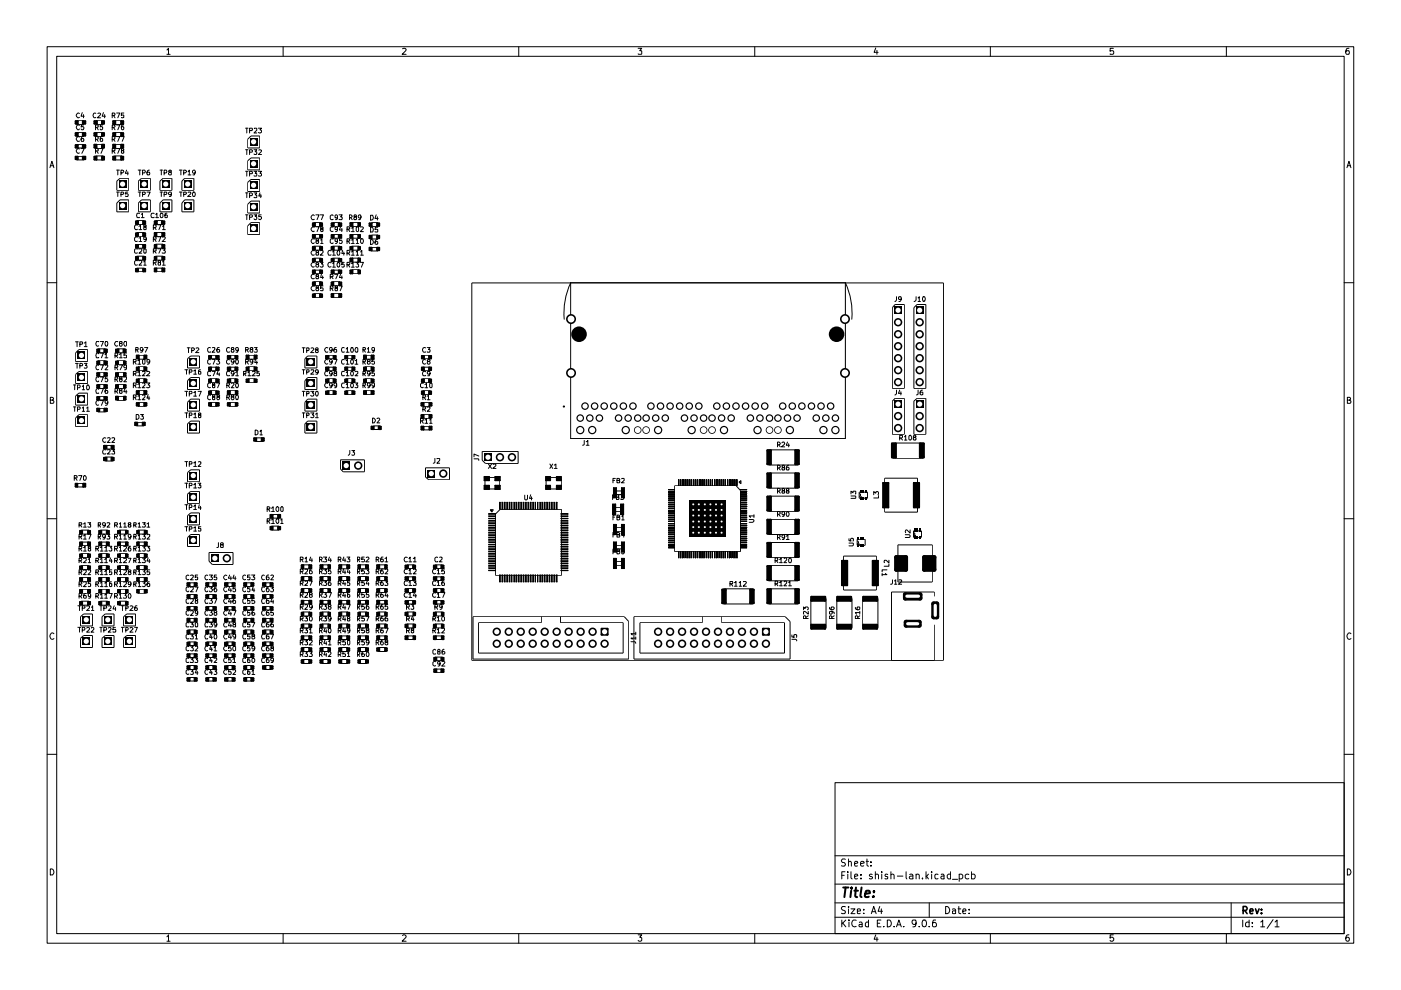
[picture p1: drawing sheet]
<svg xmlns="http://www.w3.org/2000/svg" width="297mm" height="210mm" viewBox="0 0 297 210" stroke-linecap="round" stroke-linejoin="round" font-family="sans-serif">
<g fill="none" stroke="#000" stroke-width=".21">
<path d="M10 9.9h277v190.1h-277zM12 11.9h273v186.1h-273zM35.4 10.6l.3-.4v1.3M35.4 11.5h.7M60 9.9v2M85.3 10.3l.6-.1 .2 .4-.8 .9h.8M110 9.9v2M135.3 10.2h.8l-.5 .6h.5v.6h-.8M160 9.9v2M185.7 10.2l-.4 .9h.9M185.9 10.7v.8M210 9.9v2"/>
<path d="M236.1 10.2h-.7v.6h.6l.1 .2-.1 .5-.6-.1M260 9.9v2M286 10.2l-.5 .1-.2 .5 .1 .6 .6 .1v-.7h-.5l-.2 .2M10.6 35.6l.4-1.4 .4 1.4M10.7 35.1h.6M16.2 30.6h1.6v.8h-1.6zM16.2 33.1h1.6v.8h-1.6zM16.2 25.6h1.6v.8h-1.6zM16.2 28.1h1.6v.8h-1.6zM16.8 24h-.3l-.3 .4 .3 .6 .3-.1M16.8 26.6l-.4-.1-.2 .4 .3 .6 .3-.2M16.8 29h-.3l-.3 .4 .2 .6 .4-.1"/>
<path d="M16.8 31.6l-.3-.1-.3 .4 .3 .6 .3-.1M17.2 31.5h.7l-.5 1M17.4 23.9l-.2 .7h.7M17.7 26.5h-.4l-.1 .4 .4-.1 .2 .2-.1 .4-.3 .1-.2-.2M17.7 29h-.3a.74 .74 0 0 0-.1 1h.4l.1-.5-.1-.1h-.4l-.1 .1M17.7 24.3v.7M20.2 27l.6-.1v-.3l-.6-.1v1M20.2 29.5h.5l.1-.1v-.4h-.6v1M20.2 32h.5l.1-.4-.6-.1v1M20.3 30.6h1.6v.9h-1.6zM20.3 25.6h1.6v.8h-1.6zM20.3 28.1h1.6v.8h-1.6z"/>
<path d="M20.3 33.1h1.6v.8h-1.6zM20.3 24a.45 .45 0 0 0-.6 .5 .45 .45 0 0 0 .6 .4M20.5 27l.3 .5M20.5 29.5l.3 .5M20.5 32l.3 .5M20.7 24h.4l.2 .2-.6 .8h.6M21.2 31.5h.6l-.4 1M21.7 29l-.4 .2v.7h.5l-.1-.5h-.4v.1M21.8 26.5h-.5v.4h.5v.4l-.2 .2h-.3v-.2M21.9 23.9l-.2 .7h.7M22.2 24.3v.7M23.8 24.5h.5l.1-.4-.2-.1h-.4v1"/>
<path d="M23.8 27h.4l.2-.2-.1-.3h-.5v1M23.8 29.5h.5l.1-.3-.2-.2h-.4v1M23.8 32h.5l.1-.3-.2-.2h-.4v1M24 24.5l.4 .5M24 27l.4 .5M24 29.5l.4 .5M24 32l.4 .5M24.3 30.6h1.6v.9h-1.6zM24.3 33.1h1.6v.8h-1.6zM24.3 28.1h1.6v.8h-1.6zM24.3 25.6h1.6v.8h-1.6zM24.7 24h.7l-.4 1"/>
<path d="M24.7 26.5h.7l-.4 1M24.7 29h.7l-.4 1M24.7 31.5h.7l-.4 1M24.7 36.1h.6M24.8 38.4l.6-.6h1.9v2.5h-2.5zM25 36.1v1M25.7 29h.6l-.4 1M25.7 36.7h.3l.2-.3v-.2l-.5-.1v1M25.9 31.9l-.2-.1v-.2h.5v.2l-.5 .2v.4l.2 .1 .3-.1v-.4l-.1-.1M26.2 26.5h-.3l-.2 .3v.5l.4 .2 .1-.2v-.4l-.3-.1-.2 .2M26.2 24h-.5v.5h.5v.4h-.5M26.8 36.1l-.2 .6h.6"/>
<path d="M27.1 36.4v.7M29.3 36.1h.6M29.3 38.4l.7-.6h1.9v2.5h-2.6zM29.6 36.1v1M30.2 36.7l.5-.1 .1-.3-.2-.2h-.4v1M31.7 36.1l-.4 .1a.74 .74 0 0 0-.1 .9h.5v-.4v-.2h-.5v.2M33.9 38.4l.7-.6h1.8v2.5h-2.5zM34 36.1h.5M34.2 36.1v1M34.8 36.7l.5-.1 .1-.3-.2-.2h-.4v1M36 36.5l-.3-.2 .1-.1h.5l-.1 .3h-.2l-.3 .2 .2 .4 .4-.1v-.3l-.1-.2M38 36.1h.6"/>
<path d="M38.4 36.1v1M38.9 36.7h.4l.2-.3v-.2l-.6-.1v1M39.2 37.8h1.9v2.5h-2.5v-1.9zM39.9 36.4l.2-.3v1M39.9 37.1h.6M41.4 36.5l-.1 .2a.32 .32 0 0 1-.4-.1 .32 .32 0 0 1 0-.4 .32 .32 0 0 1 .4 0l.1 .5-.2 .4h-.3M52.1 36.3h.5M52.1 27.2h.5M52.1 31.7h.5M52.3 27.2v1M52.3 31.7v1.1M52.3 36.3v1"/>
<path d="M52.5 34.1l.7-.6h1.9v2.5h-2.6zM52.5 38.7l.7-.6h1.9v2.5h-2.6zM52.9 36.8h.5l.1-.4-.6-.1v1M52.9 27.7l.6-.1v-.3l-.6-.1v1M52.9 32.3h.5l.1-.5-.6-.1v1.1M53.2 28.8h1.9v2.6h-2.6v-1.9zM53.8 36.3h.6l-.3 .4 .3 .1v.5h-.6M53.8 31.7h.6l-.3 .5 .3 .1v.4h-.6M53.9 27.3l.5-.1v.4l-.6 .6h.6M54.8 36.3h.7l-.4 .4 .4 .2v.3l-.2 .1h-.5M54.8 27.2h.7l-.4 .3a.34 .34 0 0 1 .4 .3 .34 .34 0 0 1-.3 .4l-.4-.1M54.9 31.8l.3-.1 .3 .3-.7 .8h.7"/>
<path d="M285.6 35.6l.4-1.4 .4 1.4M285.7 35.1h.6M10 59.9h2M24.7 40.7h.6M25 40.7v1M25.4 42.4h1.9v2.5h-2.5v-1.8zM25.7 41.2l.5-.1v-.2l-.1-.2h-.4v1M27.1 40.7h-.4l-.1 .4h.4l.2 .1-.1 .5-.5-.1M29 46.8h1.6v.8h-1.6zM29 49.3h1.6v.8h-1.6zM29 51.9h1.6v.7h-1.6zM29 54.3h1.6v.9h-1.6z"/>
<path d="M29 56.9h1.6v.7h-1.6zM29.1 47.8l-.3-.1-.3 .2v.5l.2 .3 .4-.1M29.1 55.3l-.3-.1-.3 .3v.5l.2 .2 .4-.1M29.1 50.3l-.3-.1-.3 .3v.5l.3 .2 .3-.1M29.1 52.8l-.4-.1-.2 .2v.6l.2 .2 .4-.1M29.3 40.7h.6M29.3 43.1l.7-.7h1.9v2.5h-2.6zM29.5 48l.3-.3v1M29.5 55.3h.6v.3l-.6 .6h.6M29.5 50.5l.3-.3v1M29.5 52.8h.6v.4l-.6 .5h.6M29.5 48.7h.6"/>
<path d="M29.5 51.2h.6M29.5 45.3l-.4-.1-.1 .4 .1 .5h.4M29.6 40.7v1M30 45.5l.2-.3v.9M30 46.1h.6M30.2 41.2l.5-.1v-.4h-.5v1M30.5 55.5l.2-.3v1M30.5 56.2h.5M30.6 52.7h.3l.1 .2-.1 .8h-.3l-.1-.2zM30.6 48.1l-.1-.1v-.2h.5v.2l-.5 .3 .1 .4h.3l.1-.4-.2-.2M31 50.6l-.1 .2h-.3l-.1-.5h.5v.7l-.4 .2M31.2 40.7h.6l-.4 1"/>
<path d="M32.5 48.3h.4l.2-.2v-.3l-.6-.1v1M32.5 50.7h.5l.1-.4-.6-.1v1M32.5 53.3l.6-.1v-.4l-.6-.1v1M32.5 55.7h.5l.1-.4-.6-.1v1M32.7 45.3h-.6l-.1 .3 .1 .5h.6M32.8 48.3l.3 .4M32.8 50.7l.3 .5M32.8 53.3l.3 .4M32.8 55.7l.3 .5M33 46.8h1.6v.8h-1.6zM33 49.3h1.6v.9h-1.6zM33 51.8h1.6v.8h-1.6z"/>
<path d="M33 54.3h1.6v.9h-1.6zM33 56.9h1.6v.7h-1.6zM33 45.5l.3-.3v.9M33 46.1h.6M33.4 47.7h.7l-.4 1M33.4 50.2h.7l-.4 1M33.4 52.7h.7l-.4 1M33.7 55.6l-.2-.1v-.2h.5v.3l-.5 .1 .1 .5 .4-.1v-.4l-.1-.1M33.9 43.1l.7-.7h1.8v2.5h-2.5zM34 40.7h.5M34 45.3l.4-.1 .1 .2v.6l-.1 .1h-.4zM34.2 40.7v1"/>
<path d="M34.4 52.7h.7l-.4 .4 .4 .2-.1 .4-.6-.1M34.5 48l.2-.3v1M34.5 50.3l.3-.1 .3 .3-.7 .7h.7M34.5 55.5l.2-.3v1M34.5 48.7h.6M34.5 56.2h.6M34.8 41.2l.5-.1v-.4h-.5v1M35.4 45.2l-.4 .2v.7h.5v-.5h-.4l-.1 .1M36.3 41.1l-.3 .2-.3-.2v-.2l.2-.2 .4 .1v.7l-.4 .2M38 40.7h.6M38.4 40.7v1M38.9 41.2l.6-.1v-.2l-.1-.2h-.5v1"/>
<path d="M39.2 42.4h1.9v2.5h-2.5v-1.8zM39.9 40.8l.5-.1 .1 .3-.7 .7h.7M40.9 40.8l.1-.1a.47 .47 0 0 1 .4 .5 .47 .47 0 0 1-.4 .5l-.2-.4zM52.1 45.6h.5M52.1 40.9h.5M52.3 40.9v1M52.3 45.6v1M52.9 46.1l.6-.1v-.4h-.6v1M52.9 41.5l.6-.1v-.3l-.2-.2h-.4v1M53.2 42.6h1.9v2.6h-2.6v-1.9zM53.2 47.2h1.9v2.5h-2.6v-1.8zM53.8 45.6h.6l-.3 .3 .3 .1v.4l-.1 .2-.5-.2"/>
<path d="M53.8 40.9h.6l-.3 .4 .3 .1v.4h-.6M55.1 40.9l-.2 .7h.6M55.3 41.2v.7M55.4 45.6h-.5v.4h.5l.1 .3-.3 .3-.3-.2M66.5 47.2h1.6v.8h-1.6zM66.5 57.3h1.6v.7h-1.6zM66.5 59.7h1.6v.9h-1.6zM66.5 49.7h1.6v.8h-1.6zM66.5 52.2h1.6v.8h-1.6zM66.5 54.7h1.6v.8h-1.6zM66.6 48.2l-.3-.1-.3 .4 .3 .6 .3-.1M66.6 50.7l-.4-.1-.2 .5 .3 .5 .3-.1"/>
<path d="M66.6 45.7l-.3-.1-.3 .4 .2 .6 .4-.1M66.6 53.2l-.3-.1-.3 .4 .2 .6 .4-.1M66.6 58.3l-.4-.1a.55 .55 0 0 0 0 .9l.4-.1M66.6 55.7l-.3-.1-.3 .4 .3 .6h.3M67 48.1h.6l-.4 1M67 45.6h.6l-.4 1M67.2 51.1l-.2-.2 .1-.3h.4l.1 .3-.2 .2h-.3a.32 .32 0 0 0 .1 .5 .32 .32 0 0 0 .4-.4l-.2-.1M67.2 53.5l-.2-.2 .4-.2 .2 .2-.1 .2-.4 .1v.5h.4l.1-.3-.2-.3M67.2 58.6l-.2-.3 .1-.1h.4v.3l-.4 .1-.1 .2 .1 .3h.4l.1-.3-.2-.2M67.2 56l-.2-.2 .4-.2 .2 .3-.6 .3v.3l.2 .1 .4-.1-.2-.5M67.9 45.6h.7l-.4 1M67.9 55.6h.6l-.3 .4 .3 .1v.5h-.6"/>
<path d="M68 50.9l.2-.3v1M68 53.2h.5v.3l-.6 .6h.6M68 51.6h.5M68.2 48.5l-.2-.1v-.2h.5l-.1 .3-.4 .1v.4l.2 .1 .3-.1v-.4l-.2-.1M68.2 58.1l-.2 .7h.6M68.4 58.5v.6M70 58.7l.6-.1v-.3l-.6-.1v.9M70.2 53.2a.49 .49 0 0 0-.6 .1 .49 .49 0 0 0 0 .6l.1 .2 .5-.1M70.2 55.7a.47 .47 0 0 0-.7 .4 .47 .47 0 0 0 .7 .5M70.3 58.7l.3 .4M70.5 47.2h1.6v.8h-1.6zM70.5 49.7h1.6v.8h-1.6z"/>
<path d="M70.5 52.2h1.6v.8h-1.6zM70.5 54.7h1.6v.8h-1.6zM70.5 57.3h1.6v.7h-1.6zM70.5 59.7h1.6v.9h-1.6zM70.5 53.4l.3-.3v1M70.5 55.9l.3-.3v1M70.5 54.1h.6M70.5 56.6h.6M70.6 45.7l-.2-.1-.4 .2 .1 .7h.5M70.6 48.2l-.2-.1-.4 .2v.6l.4 .2 .2-.1M70.6 50.7l-.4-.1-.2 .3v.5l.4 .2 .2-.1M71 58.2h.6l-.4 .9"/>
<path d="M71.5 46v.1l-.3 .1-.2-.1v-.4l.2-.1 .3 .1v.8l-.4 .1M71.5 48.5v.2h-.4l-.1-.5h.5v.7l-.4 .2M71.5 53.2l.2-.1a.53 .53 0 0 1 .4 .5 .53 .53 0 0 1-.5 .5l-.1-.3zM71.5 55.7l.2-.1a.54 .54 0 0 1 .4 .5 .54 .54 0 0 1-.4 .5l-.2-.4zM71.5 51.1l-.1 .1-.4-.1v-.4h.5v.7l-.4 .2M71.9 45.6h.7l-.4 .4h.3l.1 .1-.1 .5-.6-.1M72.2 58.1l-.2 .7h.6M72.2 48l-.2 .8h.6M72.5 50.6h-.5v.5l.3-.1 .3 .1-.1 .5h-.4l-.1-.1M72.5 48.4v.7M72.5 58.5v.6M72.6 53.1l-.1 .7h.6"/>
<path d="M72.9 53.4v.7M73 55.6h-.5v.5l.1-.1 .4 .1v.5h-.5M73.6 56.1h.5l.1-.3-.2-.2h-.4v1M73.6 53.7l.5-.1 .1-.3-.2-.2h-.4v1M73.6 51.1h.4l.2-.1-.1-.4h-.5v1M73.6 48.6h.5l.1-.3-.2-.2h-.4v1M73.8 56.1l.4 .5M73.8 53.7l.4 .4M73.8 51.1l.4 .5M73.8 48.6l.4 .5M74.1 46.1h.3l.3-.2-.3-.3h-.3v1M74.3 46.1l.4 .5"/>
<path d="M74.5 55.9l.3-.3v1M74.5 53.4l.3-.3v1M74.5 50.9l.3-.3v1M74.5 48.3l.3-.2v1M74.5 51.6h.6M74.5 54.1h.6M74.5 56.6h.6M74.5 49.1h.6M74.5 47.2h1.7v.8h-1.7zM74.5 49.7h1.7v.8h-1.7zM74.5 52.2h1.7v.8h-1.7zM74.5 54.7h1.7v.9h-1.7z"/>
<path d="M74.5 57.2h1.7v.8h-1.7zM75.2 46l-.2-.2 .1-.2h.3l.2 .2-.1 .2-.4 .1v.5h.4l.1-.4-.2-.2M75.4 55.6h.6l-.3 .4 .3 .1v.5h-.6M75.5 53.4l.3-.3v1M75.5 50.9l.3-.3v1M75.5 51.6h.5M75.5 54.1h.5M75.7 48.1l.3 .2v.6l-.1 .2-.4-.2v-.6zM76.4 55.6h.6l-.4 1M76.5 53.4l.2-.3v1M76.5 48.2l.3-.1 .2 .2-.6 .8h.6M76.5 54.1h.5"/>
<path d="M76.5 46v.1a.32 .32 0 0 1-.5 0 .32 .32 0 0 1 0-.4 .32 .32 0 0 1 .5-.1v.5l-.1 .5h-.4M76.6 50.6a.52 .52 0 0 1 .5 .5 .52 .52 0 0 1-.4 .5l-.2-.2v-.6zM78.6 50.8a.52 .52 0 0 1 .6 .5 .52 .52 0 0 1-.6 .5zM78.6 48.2a.59 .59 0 0 1 .5 .3 .59 .59 0 0 1-.1 .7h-.4zM78.6 45.6h.4a.58 .58 0 0 1 .1 .7 .58 .58 0 0 1-.5 .4zM78.6 52.7l.3-.2h1.2v.7h-1.5zM78.9 47.2h1.2v.8h-1.5v-.5zM78.9 49.8h1.2v.9h-1.5v-.5zM79.8 45.6l-.3 .7h.7M80 50.8l-.3 .1-.2 .7 .3 .2 .3-.1-.1-.5h-.3l-.2 .2M80 46v.7M80.1 48.2h-.5l-.1 .5h.6v.4h-.6"/>
<path d="M100 60h100v80h-100zM121 59.9h58.2v33.1h-58.2zM121 60a15.1 15.1 0 0 0-1.4 7.7M179.2 59.9a15.2 15.2 0 0 1 1.4 7.8M285 59.9h2M16 77h.6M16 72.5h.6M16 74.8l.7-.7h1.9v2.6h-2.6zM16 79.4l.7-.6h1.9v2.5h-2.6zM16.3 72.5v1M16.3 77v1.1M16.9 77.6h.5l.1-.4-.6-.2v1.1"/>
<path d="M16.9 73h.5v-.5h-.5v1M17.9 77h.6l-.4 .5h.3l.1 .4-.2 .2-.4-.1M17.9 72.7l.3-.2v1M17.9 73.5h.6M20.8 76.5h1.6v.8h-1.6zM20.8 79h1.6v.8h-1.6zM20.8 74h1.6v.8h-1.6zM20.9 75l-.2-.2a.61 .61 0 0 0-.2 1.1l.4-.1M20.9 72.5l-.4-.1a.52 .52 0 0 0-.2 .6 .52 .52 0 0 0 .6 .3M20.9 77.5a.45 .45 0 0 0-.6 .4 .45 .45 0 0 0 .6 .4M21.3 74.8h.6l-.4 1.1M21.3 79.9h.6l-.4 1"/>
<path d="M21.3 72.4h.6l-.4 1M21.3 77.4h.6l-.4 1M22.3 75.2l.2-.4v1.1M22.3 77.5l.4-.1 .2 .2-.6 .8h.6M22.3 75.9h.6M22.4 72.5v-.1a.52 .52 0 0 1 .5 .5 .52 .52 0 0 1-.4 .5l-.2-.4zM22.8 79.9h-.4l-.1 .4h.4l.2 .2-.1 .4h-.4l-.1-.1M24.4 75.4h.5v-.5l-.5-.1v1.1M24.4 77.9h.5l.1-.3-.6-.2v1M24.6 75.4l.4 .5M24.6 77.9l.4 .5M24.8 74h1.7v.8h-1.7z"/>
<path d="M24.8 76.5h1.7v.8h-1.7zM24.8 79h1.7v.8h-1.7zM25 72.5l-.4-.1-.3 .4 .3 .6 .4-.1M25.3 75.2l.4-.4v1.1M25.3 77.4h.7l-.5 1M25.3 75.9h.6M25.5 72.8l-.2-.2 .1-.2h.4l.1 .2-.6 .4 .2 .4h.2l.2-.2-.2-.4M26.4 72.4h.4v.2v.6l-.2 .2-.4-.4zM26.8 74.8h-.5l-.1 .6h.6v.4h-.6M26.8 77.8v.2h-.4l-.2-.4 .3-.2 .3 .1v.6l-.4 .3M28.3 79.2h.4l.2-.1-.1-.4h-.5v1M28.3 76.7h.5l.1-.3-.2-.2h-.4v1"/>
<path d="M28.5 79.2l.4 .5M28.5 76.7l.4 .5M28.8 74.2h.4l.1-.5h-.5v1M29 74.2l.3 .5M29.2 79l.3-.3v1M29.2 76.5l.3-.3v1M29.2 79.7h.6M29.2 77.2h.6M29.3 75.3h1.6v.9h-1.6zM29.3 77.8h1.6v.8h-1.6zM30.2 78.8l.4-.1 .1 .5-.6 .5h.6M30.3 74.1l-.1 .2a.32 .32 0 0 1-.4-.1 .32 .32 0 0 1 0-.4 .32 .32 0 0 1 .4-.1 .73 .73 0 0 1-.1 1h-.3"/>
<path d="M30.4 76.2l.3 .2v.6l-.1 .2-.4-.2v-.6zM30.6 73.7h.7l-.5 1M31.2 78.8l.4-.1 .1 .3-.6 .7h.6M31.7 76.6l-.1 .2h-.4v-.5l.3-.1 .2 .2-.1 .7-.4 .1M39.2 78.4h.6M39.5 78.4v.9M39.7 73.7h.6M39.8 76.1l.6-.6h1.9v2.5h-2.5zM40 73.7v1.1M40.1 78.9h.5l.1-.2-.1-.3h-.5v.9M40.6 74.3h.4l.2-.2-.1-.3-.5-.1v1.1M41.1 78.7l.3-.3v.9"/>
<path d="M41.1 79.3h.6M41.6 73.8l.4-.1 .2 .4-.7 .7h.7M42.5 78.4l-.4 .2v.6h.5v-.4l-.4-.1-.1 .2M44.5 75.3h1.6v.8h-1.6zM44.5 77.9h1.6v.7h-1.6zM44.6 76.3l-.2-.1-.4 .3v.5l.4 .2 .2-.1M44.6 78.8l-.4-.1-.2 .2v.6l.2 .2 .4-.1M44.6 73.7h-.2l-.4 .2v.5l.2 .3 .4-.1M45 76.2h.6l-.4 1M45 78.7h.6l-.4 1M45 73.7h.6v.4l-.6 .6h.6M45.9 76.2h.7l-.4 .3 .3 .1 .1 .4-.3 .2-.4-.1"/>
<path d="M46.2 78.7l-.2 .6h.6M46.5 73.7h-.3a.82 .82 0 0 0-.1 1h.4l.1-.4-.1-.2h-.4l-.1 .2M46.5 79.1v.6M48.6 75.3h1.6v.8h-1.6zM48.6 77.9h1.6v.7h-1.6zM48.7 78.8l-.4-.1-.3 .5 .1 .4h.6M48.7 76.3a.47 .47 0 0 0-.7 .4 .47 .47 0 0 0 .7 .4M48.7 73.7a.51 .51 0 0 0-.7 .3 .51 .51 0 0 0 .3 .7l.4-.1M49.2 74.1l-.2-.2 .1-.2h.3l.2 .2-.1 .2-.4 .1v.5h.4l.1-.4-.2-.2M49.6 79.2l-.4 .1-.2-.1 .1-.5h.4l.1 .2-.2 .8h-.3M49.6 76.6l-.1 .2h-.4l-.1-.4 .2-.2 .4 .2-.2 .7-.3 .1M50 79l.3-.3v1"/>
<path d="M50 79.7h.5M50 76.3l.2-.1a.54 .54 0 0 1 .4 .5 .54 .54 0 0 1-.4 .5l-.2-.4zM50.5 74.1v.2a.32 .32 0 0 1-.5-.1 .32 .32 0 0 1 0-.4 .32 .32 0 0 1 .5-.1v.6l-.1 .4h-.4M51.6 79.2h.6v-.4l-.6-.1v1M51.8 79.2l.4 .5M52.1 76.7h.5l.1-.3-.2-.2h-.4v1M52.1 74.2h.5v-.5h-.5v1M52.3 76.7l.4 .5M52.3 74.2l.4 .5M52.5 75.3h1.6v.9h-1.6zM52.5 77.8h1.6v.8h-1.6zM52.6 79l.2-.3v1"/>
<path d="M52.6 79.7h.6M53.3 74.1l-.3-.2 .1-.2h.5l-.1 .4h-.2l-.3 .2 .2 .4 .4-.1v-.4l-.2-.1M53.5 78.8l.5-.1 .1 .3-.7 .7h.7M53.6 76.6l-.1 .2h-.3l-.2-.4 .3-.2 .3 .1v.7l-.4 .2M53.9 73.7h.6l-.3 .4 .3 .1v.4h-.6M54.2 76.1l-.2 .8h.6M54.4 76.5v.7M54.9 78.7h-.4l-.1 .5 .5-.1 .1 .1-.1 .5-.5-.1M64.1 78.4h.6M64.1 73.7h.6M64.3 73.7v1.1M64.3 78.4v.9"/>
<path d="M64.6 76.1l.6-.6h2v2.5h-2.6zM65 78.9l.5-.1v-.3l-.5-.1v.9M65 74.3h.4l.1-.1v-.4l-.5-.1v1.1M66 78.5l.5-.1v.3l-.6 .6h.6M66 73.8a.35 .35 0 0 1 .3 0 .35 .35 0 0 1 .2 .3l-.6 .7h.6M66.5 62.3h1.6v.7h-1.6zM66.6 60.7l-.3-.1-.3 .4 .2 .6h.4M67.1 74.2l-.2-.2 .1-.2 .3-.1 .2 .3-.1 .2-.4 .1v.5h.4l.1-.4-.2-.2M67.2 61l-.2-.1 .4-.3 .2 .3-.1 .1-.4 .1v.5h.4l.1-.3-.2-.3M67.5 78.8l-.4 .2-.2-.2 .1-.4h.4l.1 .2-.2 .7h-.3M68.5 60.6h-.5v.5h.5l-.1 .5h-.4M69.4 75.3h1.6v.8h-1.6z"/>
<path d="M69.4 77.9h1.6v.7h-1.6zM69.5 76.3l-.3-.1-.4 .4 .4 .6 .3-.1M69.5 73.7h-.3l-.4 .4 .3 .6 .4-.1M69.5 78.8l-.4-.1a.55 .55 0 0 0 0 1l.4-.1M70 61.1h.5l.1-.4-.6-.1v1M70.3 61.1l.3 .5M70.4 76.6v.2h-.5l-.1-.2v-.2l.5-.2a.7 .7 0 0 1-.1 1h-.3M70.4 74.1l-.1 .2h-.3l-.2-.2 .1-.4h.4l.1 .2-.1 .8h-.4M70.4 79.2l-.4 .1-.2-.1 .1-.5h.5v.2l-.1 .8h-.4M70.5 62.3h1.6v.7h-1.6zM70.8 76.2h.7l-.5 1M71 79.2l-.2-.3 .2-.2h.3l.1 .4-.6 .2 .2 .4 .4-.1v-.4h-.2"/>
<path d="M71.2 61h-.2v-.3h.5v.3l-.5 .1 .1 .5h.4v-.5l-.1-.1M71.3 73.7h-.3l-.2 .8 .2 .2 .4-.1-.1-.5h-.3l-.2 .2M71.9 60.6h.7l-.5 1M73 76.3a.45 .45 0 0 0-.6 .4 .45 .45 0 0 0 .6 .4M73 73.7a.52 .52 0 0 0-.6 .3 .52 .52 0 0 0 .2 .7l.4-.1M73 78.8l-.4-.1-.2 .5 .2 .5 .4-.1M73.4 75.3h1.6v.8h-1.6zM73.4 77.9h1.6v.7h-1.6zM73.4 76.5l.3-.3v1M73.4 74l.3-.3v1M73.4 79l.3-.3v1M73.4 79.7h.6"/>
<path d="M73.4 74.7h.6M73.4 77.2h.6M74.4 76.3l.2-.1a.54 .54 0 0 1 .4 .5 .54 .54 0 0 1-.4 .5l-.3-.4zM74.4 73.7h.2a.53 .53 0 0 1 .3 .5 .53 .53 0 0 1-.4 .5l-.2-.4zM74.4 78.8l.1-.1a.47 .47 0 0 1 .4 .5 .47 .47 0 0 1-.4 .5l-.2-.4zM75.3 76.5l.3-.3v1M75.3 78.8h.6v.4l-.6 .5h.6M75.3 77.2h.6M75.5 73.7l.4 .2-.1 .8h-.4l-.1-.4zM77 74.2h.4l.1-.5h-.5v1M77 76.7h.4l.1-.4-.5-.1v1M77 79.2h.5v-.4l-.5-.1v1"/>
<path d="M77.1 74.2l.4 .5M77.1 76.7l.4 .5M77.1 79.2l.4 .5M77.4 75.3h1.6v.9h-1.6zM77.4 77.8h1.6v.8h-1.6zM77.9 74l.2-.3v1M77.9 74.7h.6M78.1 76.6l-.2-.1v-.2l.3-.1 .3 .2-.6 .3v.4l.2 .1 .4-.2v-.2l-.3-.2M78.5 79.2l-.3 .1-.3-.1 .1-.5 .4 .1a.64 .64 0 0 1-.2 .9h-.2M79.3 76.2h-.4l-.1 .5 .4-.2 .2 .5-.2 .2-.4-.1M79.3 78.7h-.4l-.1 .5 .4-.1 .2 .1-.1 .5-.5-.1M79.4 74.1l-.2 .2h-.2l-.2-.2 .1-.4h.3l.2 .2-.2 .8h-.3"/>
<path d="M89.6 75.3h1.6v.8h-1.6zM89.6 77.9h1.6v.7h-1.6zM90.3 73.7a.51 .51 0 0 0-.7 .3 .51 .51 0 0 0 .2 .7l.5-.1M90.3 76.3a.47 .47 0 0 0-.7 .4 .47 .47 0 0 0 .7 .4M90.3 78.8l-.5-.1-.2 .5 .1 .4h.6M90.6 73.7h.6l-.4 .4h.3l.1 .2-.1 .4-.5-.1M90.8 76.6l-.2-.2 .4-.2 .2 .3-.6 .3 .2 .4 .4-.2-.2-.4M91.2 79.2l-.4 .1-.2-.1 .1-.5h.4l.1 .2-.2 .8h-.3M189.8 64.6h1.9v17.7h-2.5v-17.1zM190.1 62.9v.7l-.4 .3M191.1 63.3l-.1 .2h-.4l-.1-.2 .1-.4h.4a.74 .74 0 0 1-.1 .9l-.3 .1M193.8 65.2l.6-.6h1.9v17.7h-2.5z"/>
<path d="M194.2 62.9v.7l-.4 .3M194.6 63.2l.3-.3v1M194.6 63.9h.6M195.7 63v-.1a.52 .52 0 0 1 .5 .5 .52 .52 0 0 1-.4 .5l-.2-.4zM10.7 84.8h.6v-.5l-.6-.1v1.3h.6l.1-.4-.3-.3M15.6 81.6h.5M15.6 86.3h.5M15.8 81.6v1M15.8 86.3v.9M16 83.9l.7-.5h1.9v2.5h-2.6zM16.4 82.2l.5-.1 .1-.2-.2-.3h-.4v1M16.4 86.8l.5-.1v-.4h-.5v.9"/>
<path d="M16.7 87.9h1.9v2.6h-2.6v-1.9zM17.4 82l.3-.4v1M17.4 86.5l.3-.2v.9M17.4 82.6h.5M17.4 87.2h.5M18.4 86.5l.2-.2v.9M18.4 87.2h.6M18.5 81.7l.2-.1 .3 .4-.2 .6h-.3l-.1-.1zM20.8 81.5h1.6v.8h-1.6zM20.8 84h1.6v.8h-1.6zM20.8 86.6h1.6v.7h-1.6zM20.9 85a.45 .45 0 0 0-.6 .4 .45 .45 0 0 0 .6 .5"/>
<path d="M20.9 80l-.4-.1a.52 .52 0 0 0-.2 .7 .52 .52 0 0 0 .6 .3v-.1M20.9 82.5a.52 .52 0 0 0-.6 .3 .52 .52 0 0 0 .2 .6l.4-.1M21.3 84.9h.6l-.4 1M21.3 82.4h.6l-.4 1M22.3 96.9h1.6v.8h-1.6zM22.3 94.4h1.6v.8h-1.6zM22.4 95.4h-.6v.4v.4h.6M22.4 92.9a.47 .47 0 0 0-.6 .4 .47 .47 0 0 0 .6 .4M22.8 95.4l.5-.1 .1 .2-.6 .8h.6M22.8 92.9l.4-.1 .2 .2-.6 .8h.6M22.8 82.4h-.3l-.2 .4 .1 .6h.4v-.6h-.4l-.1 .2M22.9 85.3l-.1 .2h-.4l-.1-.4 .1-.2 .5 .2-.2 .8h-.3"/>
<path d="M23.7 95.3h.6l-.3 .4 .3 .1v.4h-.6M23.7 92.9h.6v.3l-.6 .6h.6M24.4 83l.5-.1v-.4l-.5-.1v1M24.4 80.4l.5-.1v-.4h-.5v1M24.6 83l.4 .4M24.6 80.4l.4 .5M24.8 81.5h1.7v.8h-1.7zM24.8 84h1.7v.9h-1.7zM25.5 82.8l-.2-.2 .1-.1 .3-.1 .2 .2-.1 .2h-.3l-.2 .4 .1 .2h.4l.1-.3-.2-.3M25.5 80.3l-.2-.1 .1-.3h.4l.1 .3-.6 .3 .2 .4h.2l.2-.2-.2-.4M26.2 80h.6v.3l-.6 .6h.6M26.5 82.4l-.3 .7h.7"/>
<path d="M26.8 82.7v.7M28.3 81.7h.5l.1-.3-.2-.2h-.4v1M28.3 84.2h.5v-.5h-.5v1.1M28.5 81.7l.4 .5M28.5 84.2l.4 .6M28.9 87.9h.4l.2 .2v.5l-.4 .3h-.2zM28.9 89.8l.3-.3h1.3v.8h-1.6zM29.2 81.5l.3-.3v1M29.2 84l.3-.3v1.1M29.2 82.2h.6M29.2 84.8h.6M29.3 80.3h1.6v.9h-1.6z"/>
<path d="M29.3 82.8h1.6v.8h-1.6zM29.3 85.3h1.6v.8h-1.6zM29.8 87.9h.6l-.3 .3 .3 .2v.4h-.6M30.2 81.3h.5v.3l-.6 .6h.6M30.2 83.8l.4-.1 .1 .5-.6 .6h.6M31.1 81.2h.6l-.3 .4 .3 .2v.2l-.2 .2-.4-.1M31.4 83.7l-.2 .7h.5M31.6 84.1v.7M39.2 83h.6M39.2 87.5h.6M39.2 97.9h.6M39.5 83v1"/>
<path d="M39.5 87.5v1.1M39.5 97.9v1M39.8 85.3l.6-.7h1.9v2.6h-2.5zM39.8 89.9l.6-.6h1.9v2.5h-2.5zM40.1 83.5h.5l.1-.2-.1-.3h-.5v1M40.1 88.1h.5l.1-.4-.1-.2h-.5v1.1M40.1 98.4h.5l.1-.4-.1-.1h-.5v1M40.4 80.1h1.9v2.5h-2.5v-1.9zM41.1 83.2l.3-.2v1M41.1 87.8l.3-.3v1.1M41.1 98.1l.3-.2v1M41.1 84h.6"/>
<path d="M41.1 88.6h.6M41.1 98.9h.6M42 83h.7l-.5 1M42.1 98h.5v.3l-.6 .6h.6M42.2 88l-.1-.1v-.3h.5l-.1 .4-.4 .1v.4l.1 .1 .4-.1v-.4l-.2-.1M44.5 80.3h1.6v.9h-1.6zM44.5 82.8h1.6v.8h-1.6zM44.5 85.3h1.6v.8h-1.6zM44.6 83.8l-.4-.1-.2 .3v.5l.4 .3 .2-.1M44.6 81.3l-.2-.1-.4 .2v.6l.4 .2 .2-.1M45.2 84.2l-.2-.1v-.3l.5-.1 .1 .4-.6 .1v.5l.2 .1 .4-.1v-.5h-.2M45.2 81.6l-.2-.1v-.2h.6l-.1 .3-.5 .1v.4l.2 .1 .4-.1v-.4l-.2-.1"/>
<path d="M45.9 81.2h.7l-.5 1M46.1 84.2l-.1-.2 .1-.3h.4l.1 .3-.6 .3 .1 .5a.35 .35 0 0 0 .5-.5l-.3-.1M48.1 81.7h.4l.2-.3-.6-.2v1M48.1 84.2h.4l.2-.3-.2-.2h-.4v1.1M48.3 81.7l.4 .5M48.3 84.2l.4 .6M48.6 80.3h1.6v.9h-1.6zM48.6 82.8h1.6v.8h-1.6zM48.6 85.3h1.6v.8h-1.6zM49 81.3l.4-.1 .2 .2-.6 .8h.6M49.2 84.2l-.2-.2 .1-.3h.4l.1 .3-.6 .3 .2 .5h.2l.2-.3-.2-.3M50 81.3l.2-.1a.55 .55 0 0 1 .4 .5 .55 .55 0 0 1-.4 .5l-.2-.3z"/>
<path d="M50 83.8l.1-.1a.52 .52 0 0 1 .5 .5 .52 .52 0 0 1-.4 .6l-.2-.5zM52.5 80.3h1.6v.9h-1.6zM54.1 91.2l.6 .2v.5l-.3 .3h-.3zM54.4 92.8h1.4v.8h-1.7v-.5zM55.1 91.4l.3-.2v1M55.1 92.2h.5M64.1 83h.6M64.1 87.5h.6M64.3 83v1M64.3 87.5v1.1M64.6 89.9l.6-.6h2v2.5h-2.6zM65 83.5l.5-.1v-.3l-.5-.1v1"/>
<path d="M65 88.1h.4l.1-.5-.5-.1v1.1M65.2 80.1h2v2.5h-2.6v-1.9zM65.2 84.6h2v2.6h-2.6v-1.9zM65.9 83h.6l-.3 .3 .3 .3v.3l-.5 .1-.1-.2M65.9 87.5h.6l-.3 .5h.3v.4l-.2 .2-.4-.1M66.9 87.8l.3-.3v1.1M66.9 88.6h.6M67 83.1l.1-.1a.52 .52 0 0 1 .4 .4 .52 .52 0 0 1-.4 .6l-.2-.4zM69.4 80.3h1.6v.9h-1.6zM69.4 82.8h1.6v.8h-1.6zM69.5 81.3l-.3-.1-.4 .4 .4 .6 .3-.1M70.4 81.6l-.1 .3h-.3l-.2-.3v-.2l.5-.2a.7 .7 0 0 1-.1 1h-.3"/>
<path d="M71.4 81.6l-.4 .3-.2-.3v-.2l.2-.2 .4 .1v.7l-.4 .2M72.2 97.5h5.1v2.5h-4.5l-.6-.6zM73 81.3a.45 .45 0 0 0-.6 .4 .45 .45 0 0 0 .6 .4M73.4 80.3h1.6v.9h-1.6zM73.4 82.8h1.6v.8h-1.6zM73.4 81.5l.3-.3v1M73.4 82.2h.6M74.2 95.5v.7l-.4 .3M74.4 81.3l.2-.1a.55 .55 0 0 1 .3 .5 .55 .55 0 0 1-.3 .5l-.3-.3zM74.6 95.5h.6l-.4 .3 .4 .3-.1 .3h-.5M75.3 81.2h.6l-.4 .4 .4 .1v.4h-.6M77 81.7h.4l.1-.4-.5-.1v1"/>
<path d="M77.1 81.7l.4 .5M77.4 80.3h1.6v.9h-1.6zM77.4 82.8h1.6v.8h-1.6zM78.5 81.6l-.4 .3-.2-.2v-.4l.3-.1 .3 .2-.2 .7-.3 .1M79 90.6l.3-.3h1.3v.8h-1.6zM79 88.6h.2l.4 .5-.3 .6h-.3zM79.4 81.6l-.2 .3h-.2l-.2-.3v-.2l.4-.2a.7 .7 0 0 1 0 1h-.3M79.9 88.7l.4-.1 .2 .3-.6 .8h.6M89.2 89.2h.5v-.3l-.1-.2h-.4v1M89.4 89.2l.3 .5M89.6 80.3h1.6v.9h-1.6zM89.6 82.8h1.6v.8h-1.6z"/>
<path d="M89.6 85.3h1.6v.8h-1.6zM89.6 87.8h1.6v.9h-1.6zM89.6 90.4h1.6v.7h-1.6zM89.7 86.8l.5-.1 .1-.3-.2-.1h-.4v.9M89.7 84.2h.4l.2-.3-.2-.2h-.4v1.1M89.7 81.3l-.2-.1-.3 .2v.6l.3 .2 .2-.1M89.9 86.8l.4 .4M89.9 84.2l.4 .6M90.1 81.5l.3-.3v1M90.1 89.1l.3-.4v1M90.1 82.2h.6M90.1 89.7h.6"/>
<path d="M90.2 99.2h5.1v2.5h-4.4l-.7-.6zM90.6 86.4l.5-.1 .1 .1-.6 .8h.6M90.6 84l.2-.3v1.1M90.6 84.8h.6M91.1 81.4l.3-.2 .2 .2v.6l-.2 .2-.3-.2zM91.1 89.1l.3-.4v1M91.1 89.7h.5M92.2 97.2v.8l-.3 .2M92.6 97.3h.6v.3l-.6 .6h.6M100.5 97.3h.9l.1 .3M101.5 96.7l-1-.4v.6M102.2 95.7h7.7v2.6h-7l-.7-.7z"/>
<path d="M103.5 98.4l.7 .9M104.2 98.4l-.7 .9M104.6 98.5l.4-.1 .2 .2-.7 .7h.7M116.6 98.4l.6 .9M117.2 98.4l-.6 .9M117.5 98.6l.4-.2v.9M117.5 99.3h.6M119.5 86.1l.2 .1-.1 .1-.2-.1zM123.9 93.4v.8l-.4 .2M124.3 93.6l.3-.2v1M124.3 94.4h.6M162.9 95.4h6.3v3.2h-6.3z"/>
<path d="M164.8 99.2l.6-.1v-.2l-.2-.3h-.4v1.1M164.8 94.3l.6-.1v-.2l-.2-.3h-.4v1M165.1 99.2l.3 .5M165.1 94.3l.3 .4M165.8 93.9l.4-.2 .2 .4-.7 .6h.7M165.9 99.1l-.1-.2 .1-.3h.3l.2 .3-.1 .2h-.4l-.1 .4 .1 .2h.4l.1-.4-.2-.2M167 93.7l-.3 .7h.7M167.2 98.6a.68 .68 0 0 0-.4 1.1h.4l.1-.5-.2-.1-.4 .1M167.2 94.1v.6M189.4 93.9h6.3v3.3h-6.3zM189.8 84.5h1.9v7.6h-2.5v-7.1zM190.1 82.7v.8l-.4 .2"/>
<path d="M190.8 82.7l-.3 .7h.6M190.8 92.9h.4l.1-.2v-.3l-.5-.1v1M191 83.1v.6M191 92.9l.3 .4M191.8 92.6l.2-.3v1M191.8 93.3h.5M192.8 92.4l.2-.1 .3 .4-.2 .6-.4-.2zM193.8 85l.6-.5h1.9v7.6h-2.5zM193.8 92.7l-.2-.2 .1-.1 .4-.1 .1 .2-.1 .2-.4 .1v.5h.4l.1-.3-.1-.3M194.6 82.7v.9l-.3 .1M195.6 82.7l-.4 .1-.1 .8 .2 .1h.4l-.1-.6h-.4l-.1 .2M285.7 84.8h.6v-.5l-.6-.1v1.3h.6l.1-.4-.3-.3"/>
<path d="M10 110h2M15.7 101.3h.6v-.4l-.6-.1v1.1M16 101.3l.3 .6M16.2 102.5h1.6v.8h-1.6zM16.7 100.8h.7l-.5 1.1M16.8 111.3h.4l.2-.1-.1-.4h-.5v1M16.8 118.9h.4l.2-.3-.1-.2h-.5v.9M16.8 113.8h.5v-.4l-.5-.1v1M16.8 116.3h.5v-.5h-.5v1M17 111.3l.4 .5M17 118.9l.4 .4M17 113.8l.4 .5"/>
<path d="M17 116.3l.4 .5M17.2 119.9h1.6v.9h-1.6zM17.2 117.4h1.6v.8h-1.6zM17.2 112.4h1.6v.8h-1.6zM17.2 114.9h1.6v.8h-1.6zM17.7 111.1l.3-.3v1M17.7 101l.3-.2a.58 .58 0 0 1-.1 1.1l-.2-.2zM17.7 118.4h.6v.4l-.6 .5h.6M17.7 113.6l.3-.3v1M17.7 116.1l.3-.3v1M17.7 116.8h.6M17.7 111.8h.6"/>
<path d="M17.7 114.3h.6M18.6 110.8h.6l-.2 .4 .2 .1v.4h-.6M18.6 113.3h.7l-.4 1M18.7 118.6l.3-.2v.9M18.7 119.3h.5M18.9 116.2h-.2v-.3l.4-.1 .1 .4-.5 .1v.5h.2h.3v-.5l-.2-.1M20.3 116.3h.5v-.5h-.5v1M20.3 118.9l.5-.1v-.4h-.5v.9M20.6 116.3l.3 .5M20.6 118.9l.3 .4M20.8 113.8h.5v-.4l-.5-.1v1M20.8 111.3h.5v-.4l-.5-.1v1"/>
<path d="M21 113.8l.3 .5M21 111.3l.3 .5M21.3 116.1l.3-.3v1M21.3 118.6l.3-.2v.9M21.3 119.3h.5M21.3 116.8h.5M21.3 119.9h1.5v.9h-1.5zM21.3 117.4h1.5v.8h-1.5zM21.3 112.4h1.5v.8h-1.5zM21.3 114.9h1.5v.8h-1.5zM22.2 116.1l.3-.3v1M22.2 118.6l.3-.2v.9"/>
<path d="M22.2 119.3h.6M22.2 116.8h.6M22.4 113.7l-.3 .3-.3-.2v-.4h.5a.73 .73 0 0 1-.2 .9h-.3M22.4 111.3l-.3 .1-.3-.1v-.4l.4-.1a.62 .62 0 0 1-.1 1h-.3M22.7 113.3h.6l-.4 .4h.3l.1 .2-.1 .4-.5-.1M22.7 110.9l.5-.1 .1 .2-.6 .8h.6M23.1 115.8h.6l-.2 .4 .2 .1v.5h-.6M23.5 118.3l-.3 .7h.6M23.6 118.6v.7M24.3 116.3h.5l.1-.4-.6-.1v1M24.3 113.8h.5l.1-.4-.6-.1v1M24.3 111.3h.6v-.4l-.6-.1v1"/>
<path d="M24.3 118.9l.6-.1v-.4h-.6v.9M24.6 116.3l.3 .5M24.6 113.8l.3 .5M24.6 111.3l.3 .5M24.6 118.9l.3 .4M25.3 119.9h1.6v.9h-1.6zM25.3 117.4h1.6v.8h-1.6zM25.3 112.4h1.6v.8h-1.6zM25.3 114.9h1.6v.8h-1.6zM25.3 116.1l.3-.3v1M25.3 113.6l.3-.3v1M25.3 111.1l.3-.3v1"/>
<path d="M25.3 118.6l.3-.2v.9M25.3 119.3h.5M25.3 116.8h.5M25.3 111.8h.5M25.3 114.3h.5M26.2 115.9l.5-.1 .1 .3-.6 .7h.6M26.2 113.6l.3-.3v1M26.2 111.1l.3-.3v1M26.2 118.4h.5l.1 .2-.6 .7h.6M26.2 111.8h.6M26.2 114.3h.6M27.2 118.4h.6l-.5 .9"/>
<path d="M27.3 111.3l-.1-.3 .1-.2h.4v.4l-.4 .1-.1 .1 .1 .4h.4l.1-.4-.2-.1M27.7 115.8h-.4l-.1 .4 .1 .6h.4l.1-.4-.2-.2h-.3l-.1 .2M27.8 113.7l-.2 .3h-.3l-.1-.3 .1-.3 .3-.1 .2 .2-.2 .8h-.3M28.4 118.9l.5-.1v-.4h-.5v.9M28.4 116.3h.4l.1-.4-.5-.1v1M28.4 113.8h.4l.1-.4-.5-.1v1M28.4 111.3h.5v-.4l-.5-.1v1M28.6 118.9l.3 .4M28.6 116.3l.3 .5M28.6 113.8l.3 .5M28.6 111.3l.3 .5M29.3 112.4h1.6v.8h-1.6z"/>
<path d="M29.3 114.9h1.6v.8h-1.6zM29.3 117.4h1.6v.8h-1.6zM29.3 119.9h1.6v.9h-1.6zM29.3 118.6l.2-.2v.9M29.3 116.1l.2-.3v1M29.3 113.6l.2-.3v1M29.3 111.1l.2-.3v1M29.3 119.3h.6M29.3 116.8h.6M29.3 111.8h.6M29.3 114.3h.6M30.2 118.4h.6l-.3 .3 .3 .2-.1 .4-.5-.1"/>
<path d="M30.2 115.8h.6l-.3 .4 .3 .2-.1 .4h-.5M30.2 113.3h.6l-.3 .4h.2l.1 .2-.1 .4-.5-.1M30.2 110.8h.6l-.3 .4 .3 .1-.1 .5-.5-.1M31.2 115.8h.5l-.3 .4 .3 .1v.5h-.5M31.2 113.4h.5v.3l-.5 .6h.5M31.2 111.1l.3-.3v1M31.2 111.8h.5M31.4 118.3l-.2 .7h.6M31.7 118.6v.7M39.2 107h.6M39.2 102.4h.6M39.2 111.7h.6"/>
<path d="M39.5 102.4v1.1M39.5 107v1M39.5 111.7v.9M39.8 100.2l.6-.6h1.9v2.6h-2.5zM39.8 104.8l.6-.6h1.9v2.5h-2.5zM39.8 109.3l.6-.5h1.9v2.5h-2.5zM40.1 107.6l.5-.1 .1-.2-.1-.3h-.5v1M40.1 103h.5l.1-.4-.1-.2h-.5v1.1M40.1 112.2h.5l.1-.2-.1-.3h-.5v.9M40.4 113.3h1.9v2.6h-2.5v-1.9zM41.1 107.4l.3-.4v1M41.1 102.8l.3-.4v1.1"/>
<path d="M41.1 111.9l.3-.2v.9M41.1 112.6h.6M41.1 108h.6M41.1 103.5h.6M42 102.4h.6l-.4 .5 .4 .1v.4h-.6M42.2 107l-.1 .7h.6M42.5 107.4v.6M42.6 111.7h-.5v.4h.5l-.1 .5-.4-.1M44.3 117.1h5.1v2.6h-4.4l-.7-.7zM46.3 115.1v.8l-.1 .2h-.2M47 115.5h-.2v-.4h.5l-.1 .4-.4 .1v.5l.5-.1v-.4l-.1-.1M56.6 107.9h.5l.1-.3-.6-.2v1.1"/>
<path d="M56.6 110.5l.6-.2-.1-.3h-.5v1M56.9 107.9l.3 .6M56.9 110.5l.3 .5M57.5 109.1h1.6v.8h-1.6zM57.5 111.5h1.6v.9h-1.6zM57.6 107.8l.3-.4v1.1M57.6 110.2l.3-.2v1M57.6 108.5h.6M57.6 111h.6M58.6 107.6l.2-.2 .3 .2v.7l-.3 .2a.64 .64 0 0 1-.2-.9zM58.7 110h.3l.1 .2v.5l-.3 .3a.66 .66 0 0 1-.1-1zM59.5 107.6l.3-.2 .2 .2v.7l-.1 .2-.4-.2z"/>
<path d="M59.5 110.2l.3-.2v1M59.5 111h.5M63.7 118.6h.5l.1-.4-.6-.1v1M63.9 118.6l.4 .5M64.1 119.8h1.6v.8h-1.6zM64.7 118.4l.2-.3v1M64.7 119.1h.5M65.9 118.1l-.3 .7h.6M66.1 118.4v.7M67.7 118.6h.5l.1-.2-.1-.2-.5-.1v1M68 118.6l.3 .5M68.2 119.8h1.6v.8h-1.6z"/>
<path d="M68.6 118.1h.7l-.4 .4h.3l.1 .2-.1 .4-.6-.1M69.8 118.1l-.2 .7h.7M70.1 118.4v.7M71.7 118.6h.5v-.4l-.5-.1v1M72 118.6l.3 .5M72.2 119.8h1.6v.8h-1.6zM72.9 118.1l-.3 .7h.7M73.2 118.4v.7M73.6 118.1h.6l-.4 .4 .4 .1v.4h-.6M75.8 118.6h.4l.1-.4-.5-.1v1M75.9 118.6l.4 .5M76.2 119.8h1.6v.8h-1.6z"/>
<path d="M77.2 118.1h-.5v.5l.4-.1 .2 .5-.2 .1-.4-.1M77.6 118.2l.5-.1 .1 .3-.6 .7h.6M79.8 118.6h.4l.1-.2v-.2l-.5-.1v1M80 118.6l.3 .5M80.2 119.8h1.6v.8h-1.6zM81.2 118.1h-.3a.82 .82 0 0 0-.1 1h.4l.1-.4-.1-.2h-.4l-.1 .2M81.6 118.4l.4-.3v1M81.6 119.1h.6M86.2 119.8h1.6v.7h-1.6zM86.4 118.2a.51 .51 0 0 0-.7 .2 .51 .51 0 0 0 .2 .7l.5-.1M86.7 118.4l.3-.3v1M86.7 119.1h.6"/>
<path d="M87.6 118.4l.4-.3v1M87.6 119.1h.6M92.2 119.8h1.7v.7h-1.7zM92.8 118.2l-.3-.1-.3 .3v.5l.2 .2 .4-.1M93.2 118.2h.5v.3l-.6 .6h.6M102.8 101.2h3.2v2.5h-3.2zM103.6 109.9l1.5 .1zM103.6 114.4h1.5v.2h-1.5zM103.6 113.4h1.5v.1h-1.5zM103.6 116.8h1.5v.2h-1.5zM103.6 112.4h1.5v.1h-1.5zM103.6 114.9l1.5 .1z"/>
<path d="M103.6 111.3h1.5v.2h-1.5zM103.6 110.8h1.5v.2h-1.5zM103.6 119.9h1.5v.2h-1.5zM103.6 108.9h1.5v.2h-1.5zM103.6 109.4l1.5 .1zM103.6 110.4l1.5 .1zM103.6 111.8h1.5v.2h-1.5zM103.6 112.9h1.5v.1h-1.5zM103.6 113.9h1.5v.1h-1.5zM103.6 115.4l1.5 .1zM103.6 115.8h1.5v.2h-1.5zM103.6 116.3h1.5v.2h-1.5z"/>
<path d="M103.6 117.3h1.5v.2h-1.5zM103.6 117.9h1.5v.1h-1.5zM103.6 118.4h1.5v.1h-1.5zM103.6 118.9h1.5v.1h-1.5zM103.6 119.4h1.5v.1h-1.5zM103.9 108.1h.7l-.3 .5zM105.9 106.5v1.4l13.2 .1v14h-14.1v-13l1.1-1.1v-1.4zM106.4 107.9v-1.4h.2v1.4M106.9 107.9v-1.4h.2v1.4M107.4 107.9v-1.4h.2v1.4M107.9 107.9v-1.4h.2v1.4M108.5 107.9v-1.4v1.4"/>
<path d="M109 107.9v-1.4l.1 1.4M109.4 107.9v-1.4h.2v1.4M109.9 107.9v-1.4h.2v1.4M110.4 107.9v-1.4h.2v1.4M110.9 107.9v-1.4h.2v1.4M111.3 105v.8l.1 .2 .4-.3v-.7M111.4 107.9v-1.4h.2v1.4M111.9 107.9v-1.4h.2v1.4M112.4 107.9v-1.4h.2v1.4M112.5 104.9l-.2 .8h.6M112.7 105.3v.7M112.9 107.9v-1.4h.2v1.4"/>
<path d="M113.5 107.9v-1.4v1.4M114 107.9v-1.4v1.4M114.5 107.9v-1.4l.1 1.4M114.9 107.9v-1.4h.2v1.4M115.4 107.9v-1.4h.2v1.4M115.8 101.2h3.2v2.5h-3.2zM115.9 107.9v-1.4h.2v1.4M116.4 107.9v-1.4h.2v1.4M116.9 107.9v-1.4h.2v1.4M117.4 107.9v-1.4h.2v1.4M117.9 107.9v-1.4h.2v1.4M119 109.9l1.4 .1z"/>
<path d="M119 114.4h1.4v.2h-1.4zM119 113.4h1.4v.1h-1.4zM119 116.8h1.4v.2h-1.4zM119 112.4h1.4v.1h-1.4zM119 114.9l1.4 .1zM119 111.3h1.4v.2h-1.4zM119 110.8h1.4v.2h-1.4zM119 108.9h1.4v.2h-1.4zM119 109.4l1.4 .1zM119 110.4l1.4 .1zM119 111.8h1.4v.2h-1.4zM119 112.9h1.4v.1h-1.4z"/>
<path d="M119 113.9h1.4v.1h-1.4zM119 115.4l1.4 .1zM119 115.8h1.4v.2h-1.4zM119 116.3h1.4v.2h-1.4zM119 117.3h1.4v.2h-1.4zM119 117.9h1.4v.1h-1.4zM119 118.4h1.4v.1h-1.4zM119 118.9h1.4v.1h-1.4zM119 119.4h1.4v.1h-1.4zM119 119.9h1.4v.2h-1.4zM129.9 105.4h.2M130 101.9h.3"/>
<path d="M130 113.4h.3M130 116.8h.3M130 109.6h.3M130.3 107.6h1.6v.8h-1.6zM130.3 104.9h-.4v1M130.4 119.1h1.6v.7h-1.6zM130.4 115.6h1.6v.8h-1.6zM130.4 104.1h1.6v.8h-1.6zM130.4 111.9h1.6v.7h-1.6zM130.5 101.4h-.5v1M130.5 112.9h-.5v1M130.5 116.4h-.5v1"/>
<path d="M130.5 109.2h-.5v1M130.7 105.4l.4-.1v-.4h-.4v1l.5-.1v-.3l-.1-.1M130.8 101.9h.4l.2-.2-.2-.3h-.4v1h.5l.1-.5h-.3M130.8 113.4l.6-.2-.3-.3h-.3v1h.5l.1-.4-.3-.1M130.8 116.8h.4l.2-.2-.2-.2h-.4v1h.4l.2-.1v-.4l-.3-.1M130.8 109.6h.4l.2-.2-.2-.2h-.4v1h.4l.2-.1v-.4l-.3-.1M131.6 104.9h.6l-.3 .3 .3 .3v.3h-.6M131.8 101.5l.4-.1 .1 .5-.6 .5h.6M131.8 109.5l.3-.3v1M131.8 110.2h.5M132 112.9l-.2 .6h.6M132.2 113.2v.7"/>
<path d="M132.3 116.4h-.5v.4h.5v.5l-.1 .1h-.3l-.1-.1M143 114.9h-1.3l1.3 .1M143 113.3h-1.3l1.3 .1M143 110.1h-1.3v.2h1.3M143 103h13.1l.9 1v13h-14zM143 104.1h-1.3v.2h1.3M143 105.3h-1.3v.2h1.3M143 111.7h-1.3v.2h1.3M143 112.5h-1.3v.1h1.3M143 109.7h-1.3v.2h1.3M143 115.7h-1.3v.2h1.3M143 114.1h-1.3v.2h1.3"/>
<path d="M143 111.3h-1.3v.2h1.3M143 103.8h-1.3h1.3M143 104.5h-1.3l1.3 .1M143 104.9h-1.3l1.3 .1M143 105.7h-1.3v.2h1.3M143 106.1h-1.3l1.3 .1M143 106.6h-1.3h1.3M143 106.9h-1.3v.2h1.3M143 107.3h-1.3v.2h1.3M143 107.7h-1.3l1.3 .1M143 108.2h-1.3h1.3M143 108.5h-1.3v.2h1.3"/>
<path d="M143 108.9h-1.3l1.3 .1M143 109.3h-1.3l1.3 .1M143 110.5h-1.3l1.3 .1M143 111h-1.3h1.3M143 112.1h-1.3l1.3 .1M143 112.9h-1.3v.2h1.3M143 113.7h-1.3l1.3 .1M143 114.5h-1.3v.2h1.3M143 115.4h-1.3h1.3M143 116.1h-1.3l1.3 .1M143.8 103v-1.4l.1 1.4M143.8 117v1.3l.1-1.3"/>
<path d="M144.1 103v-1.4h.2v1.4M144.1 117v1.3h.2v-1.3M144.6 103v-1.4h.1v1.4M144.6 117v1.3h.1v-1.3M145 103v-1.4l.1 1.4M145 117v1.3l.1-1.3M145.4 103v-1.4l.1 1.4M145.4 117v1.3l.1-1.3M145.8 103v-1.4h.1v1.4M145.8 117v1.3h.1v-1.3M146.2 103v-1.4h.1v1.4M146.2 117v1.3h.1v-1.3"/>
<path d="M146.6 103v-1.4l.1 1.4M146.6 117v1.3l.1-1.3M147 103v-1.4l.1 1.4M147 117v1.3l.1-1.3M147.4 103v-1.4h.1v1.4M147.4 117v1.3h.1v-1.3M147.8 103v-1.4l.1 1.4M147.8 117v1.3l.1-1.3M148.2 103v-1.4l.1 1.4M148.2 117v1.3l.1-1.3M148.5 103v-1.4h.2v1.4M148.5 117v1.3h.2v-1.3"/>
<path d="M149 103v-1.4h.1v1.4M149 117v1.3h.1v-1.3M149.4 103v-1.4l.1 1.4M149.4 117v1.3l.1-1.3M149.8 103v-1.4l.1 1.4M149.8 117v1.3l.1-1.3M150.2 103v-1.4h.1v1.4M150.2 117v1.3h.1v-1.3M150.6 103v-1.4h.1v1.4M150.6 117v1.3h.1v-1.3M151 103v-1.4l.1 1.4M151 117v1.3l.1-1.3"/>
<path d="M151.4 103v-1.4l.1 1.4M151.4 117v1.3l.1-1.3M151.8 103v-1.4h.1v1.4M151.8 117v1.3h.1v-1.3M152.2 103v-1.4l.1 1.4M152.2 117v1.3l.1-1.3M152.6 103v-1.4l.1 1.4M152.6 117v1.3l.1-1.3M153 103v-1.4h.1v1.4M153 117v1.3h.1v-1.3M153.4 103v-1.4h.1v1.4M153.4 117v1.3h.1v-1.3"/>
<path d="M153.8 103v-1.4l.1 1.4M153.8 117v1.3l.1-1.3M154.2 103v-1.4l.1 1.4M154.2 117v1.3l.1-1.3M154.6 103v-1.4h.1v1.4M154.6 117v1.3h.1v-1.3M155 103v-1.4l.1 1.4M155 117v1.3l.1-1.3M155.4 103v-1.4l.1 1.4M155.4 117v1.3l.1-1.3M155.7 103v-1.4h.2v1.4M155.7 117v1.3h.2v-1.3"/>
<path d="M156.2 101.6h.1v1.4h-.1zM156.2 117v1.3h.1v-1.3M156.7 102.2l.4-.3v.7zM157 114.9h1.4l-1.4 .1M157 113.3h1.4l-1.4 .1M157 110.1h1.4v.2h-1.4M157 103.8h1.4zM157 104.1h1.4v.2h-1.4M157 105.3h1.4v.2h-1.4M157 111.7h1.4v.2h-1.4M157 112.5h1.4v.1h-1.4M157 109.7h1.4v.2h-1.4"/>
<path d="M157 115.7h1.4v.2h-1.4M157 114.1h1.4v.2h-1.4M157 111.3h1.4v.2h-1.4M157 104.5h1.4l-1.4 .1M157 104.9h1.4l-1.4 .1M157 105.7h1.4v.2h-1.4M157 106.1h1.4l-1.4 .1M157 106.6h1.4h-1.4M157 106.9h1.4v.2h-1.4M157 107.3h1.4v.2h-1.4M157 107.7h1.4l-1.4 .1M157 108.2h1.4h-1.4"/>
<path d="M157 108.5h1.4v.2h-1.4M157 108.9h1.4l-1.4 .1M157 109.3h1.4l-1.4 .1M157 110.5h1.4l-1.4 .1M157 111h1.4h-1.4M157 114.5h1.4v.2h-1.4M157 115.4h1.4h-1.4M157 116.1h1.4l-1.4 .1M157 112.1h1.4l-1.4 .1M157 112.9h1.4v.2h-1.4M157 113.7h1.4l-1.4 .1M158.8 110.2h.9l.2 .1-.3 .4h-.8"/>
<path d="M159.9 109.4h-1.1l.3 .3M159.9 109.1v.6M162.9 119.9h6.3v3.2h-6.3zM162.9 100.3h6.3v3.2h-6.3zM162.9 105.2h6.3v3.2h-6.3zM162.9 110.1h6.3v3.2h-6.3zM162.9 115h6.3v3.2h-6.3zM164.3 118.9l.5-.1 .1-.3-.1-.2h-.5v1M164.6 118.9l.3 .4M164.8 104.1h.6v-.3l-.2-.3h-.4v1.1M164.8 114h.4l.2-.3-.2-.3h-.4v1M164.8 109.1l.6-.1v-.3l-.2-.2h-.4v1"/>
<path d="M165.1 104.1l.3 .5M165.1 114l.3 .4M165.1 109.1l.3 .4M165.3 118.6l.3-.3v1M165.3 119.3h.6M165.9 104.1l-.1-.3 .1-.3h.3l.2 .3-.1 .2-.4 .1-.1 .3 .1 .2h.4l.1-.4-.2-.1M166.3 118.4l.1-.1h.2l.2 .4-.6 .6h.6M166.4 113.8l-.2 .2h-.3l-.1-.2 .1-.3 .3-.1 .2 .2-.2 .8h-.3M166.4 109l-.2 .1-.4-.1 .1-.5h.4l.1 .6-.2 .4h-.3M166.7 113.7l.3-.3v1M166.7 114.4h.6M167 104.1l-.3-.3 .4-.3 .2 .3-.2 .3h-.3v.5h.4l.1-.4-.2-.1"/>
<path d="M167 108.5a.53 .53 0 0 1 .3 .5 .53 .53 0 0 1-.4 .5l-.2-.6zM167.5 118.3a.53 .53 0 0 1 .3 .5 .53 .53 0 0 1-.4 .5l-.2-.2v-.6zM178.9 117.9h6.9v7.2h-6.9zM180 115.1l.9 .1v.4l-.1 .1h-.8M180 114.2v.4l.4 .1-.1-.4 .2-.2 .4 .1-.1 .5M180.4 105.2h1v.5h-1M180.4 104.7v-.6l.4 .4 .1-.4h.5v.6M181.7 114.7l.3 .3-.3 .3M181.7 114.3h1.7v1.3h-1.7zM182 115.3l.2 .1-.1 .2-.2-.2zM182.2 104.6l.3 .3-.3 .3M182.2 104.4h1.7v1.2h-1.7z"/>
<path d="M182.5 105.3l.2 .2-.1 .1-.1-.1zM185.3 104.9v-.7l.4 .4v-.3l.4-.1 .2 .3-.1 .4M186.3 105.1v.5h-1M187.6 101.4h6.9v7.2h-6.9zM188.5 119.6v.5h-1M188.5 118.8v.6l-.6-.6h-.4v.5M190.4 115.5h7.3v7.9h-7.3zM191.9 113.4h.9l.2 .1-.2 .5h-.9M193 112.4v.6l-.7-.6-.4 .2 .1 .3M193.7 112.9l.3 .3-.3 .3M193.7 112.6h1.7v1.3h-1.7zM194 113.6l.1 .1v.1l-.2-.1z"/>
<path d="M285 110h2M11.4 134.4a.57 .57 0 0 0-.8 0 .57 .57 0 0 0 .1 .8l.3 .4 .4-.2M16.5 128.4h.6M16.5 133h.6M16.8 121.3h.5l.1-.3-.2-.2h-.4v1M16.8 126.4l.5-.1 .1-.2-.2-.3h-.4v1M16.8 123.9h.4l.2-.2-.1-.3h-.5v1M16.8 128.4v1.1M16.8 133v1M17 121.3l.4 .5M17 126.4l.4 .4M17 123.9l.4 .5"/>
<path d="M17.1 135.3l.6-.6h1.9v2.6h-2.5zM17.1 130.8l.6-.6h1.9v2.5h-2.5zM17.2 122.5h1.6v.7h-1.6zM17.2 124.9h1.6v.9h-1.6zM17.2 127.5h1.6v.8h-1.6zM17.4 128.9h.5l.1-.3-.1-.2h-.5v1.1M17.4 133.6l.5-.1 .1-.2-.1-.3h-.5v1M17.7 120.9h.6v.3l-.6 .6h.6M17.7 123.4h.6v.4l-.6 .6h.6M18.2 125.8a.59 .59 0 0 0-.5 .4 .59 .59 0 0 0 .2 .6l.4-.1v-.4l-.4-.1-.2 .2M18.4 128.5h.6v.4l-.6 .6h.6M18.4 133.2l.1-.2 .5 .2v.2l-.6 .6h.6"/>
<path d="M18.7 120.9h.5v.3l-.6 .6h.6M19.2 126.3l-.2 .2-.3-.1v-.4l.2-.2 .3 .2v.6l-.2 .2h-.2M19.2 123.4h-.5v.4h.5v.5h-.5M19.4 128.8l.2-.4v1.1M19.4 133.2l.1-.2h.2l.2 .4-.6 .6h.6M19.4 129.5h.5M20.3 121.3h.5l.1-.3-.6-.2v1M20.3 126.4l.5-.1v-.4l-.5-.1v1M20.3 123.9l.5-.1v-.4h-.5v1M20.6 121.3l.3 .5M20.6 126.4l.3 .4M20.6 123.9l.3 .5"/>
<path d="M21.2 128.4h.5M21.2 133h.5M21.3 121.2l.3-.4v1M21.3 126.2l.3-.4v1M21.3 123.6l.3-.2v1M21.3 124.4h.5M21.3 121.8h.5M21.3 126.8h.5M21.3 122.5h1.5v.7h-1.5zM21.3 124.9h1.5v.9h-1.5zM21.3 127.5h1.5v.8h-1.5zM21.4 128.4v1.1"/>
<path d="M21.4 133v1M21.6 135.3l.7-.6h1.9v2.6h-2.6zM21.6 130.8l.7-.6h1.9v2.5h-2.6zM22 128.9h.5l.1-.4-.6-.1v1.1M22 133.6h.4l.2-.4-.2-.2h-.4v1M22.2 121.2l.3-.4v1M22.2 126.2l.3-.4v1M22.2 123.6l.3-.2v1M22.2 124.4h.6M22.2 121.8h.6M22.2 126.8h.6M23 128.5h.5v.4l-.6 .6h.6"/>
<path d="M23 133.2l.1-.2h.3l.1 .4-.6 .6h.6M23.1 125.8h.7l-.4 1M23.6 123.4h-.2l-.2 .2v.7h.5v-.5l-.3-.1-.2 .3M23.7 120.8h-.5v.5h.5v.5h-.5M24.2 128.4l-.2 .7h.6M24.3 126.4l.6-.1v-.3l-.2-.2h-.4v1M24.3 123.9l.6-.1v-.4h-.6v1M24.3 121.3h.5l.1-.4-.6-.1v1M24.5 133h-.5v.5l.5-.1v.6l-.5-.1M24.5 128.8v.7M24.6 126.4l.3 .4M24.6 123.9l.3 .5"/>
<path d="M24.6 121.3l.3 .5M25.3 122.5h1.6v.7h-1.6zM25.3 124.9h1.6v.9h-1.6zM25.3 127.5h1.6v.8h-1.6zM25.3 126.2l.3-.4v1M25.3 123.6l.3-.2v1M25.3 121.2l.3-.4v1M25.3 124.4h.5M25.3 121.8h.5M25.3 126.8h.5M25.7 128.4h.6M25.7 133h.6"/>
<path d="M26 128.4v1.1M26 133v1M26.2 125.8h.6l-.3 .4 .3 .2v.3l-.1 .1-.5-.1M26.2 135.3l.7-.6h1.8v2.6h-2.5zM26.2 130.8l.7-.6h1.8v2.5h-2.5zM26.2 123.4h.5l.1 .2-.6 .8h.6M26.2 120.9l.4-.1 .2 .4-.6 .6h.6M26.7 128.9h.4l.1-.4-.5-.1v1.1M26.7 133.6h.3l.2-.2-.2-.4h-.3v1M27.3 121.2l-.1-.1 .1-.3 .5 .2-.1 .2-.4 .1-.1 .4 .1 .1 .5-.1-.2-.5M27.4 125.8a.53 .53 0 0 1 .4 .6 .53 .53 0 0 1-.5 .4l-.1-.6zM27.6 128.5l.3-.1 .3 .4-.7 .7h.7"/>
<path d="M27.6 133.2l.3-.2 .3 .3-.7 .7h.7M27.8 123.8l-.1 .2h-.4l-.1-.2 .1-.4h.4a.74 .74 0 0 1-.1 .9l-.3 .1M28.4 121.3h.4l.1-.4-.5-.1v1M28.4 123.9l.5-.1v-.4h-.5v1M28.5 133h.6l-.4 1M28.6 121.3l.3 .5M28.6 123.9l.3 .5M29 128.4h-.2a.7 .7 0 0 0-.1 1.1h.3l.1-.5-.1-.1h-.4l-.1 .1M29.3 122.5h1.6v.7h-1.6zM29.3 124.9h1.6v.9h-1.6zM29.3 121.2l.2-.4v1M29.3 123.6l.2-.2v1"/>
<path d="M29.3 124.4h.6M29.3 121.8h.6M30.2 120.8h.6l-.3 .4h.2l.1 .5-.2 .1h-.4M30.2 123.4h.6l-.3 .3 .3 .3-.1 .3h-.5M31.7 123.4h-.3a.73 .73 0 0 0-.2 .9h.5v-.5l-.3-.1-.2 .3M31.7 120.8h-.5v.5l.5-.1v.6h-.5M39.9 128.6h1.6v.7h-1.6zM39.9 136.1h1.6v.8h-1.6zM39.9 138.6h1.6v.8h-1.6zM39.9 123.6h1.6v.7h-1.6zM39.9 133.6h1.6v.8h-1.6zM39.9 131.1h1.6v.8h-1.6z"/>
<path d="M39.9 126h1.6v.9h-1.6zM40 132.1l-.4-.1-.1 .2v.6l.1 .1 .4-.1M40 134.5h-.2l-.3 .2v.5l.1 .3 .4-.1M40 139.6l-.4-.1-.1 .2v.6l.1 .2 .4-.1M40 122l-.2-.1-.3 .3v.5l.3 .2h.2M40 129.5h-.2l-.3 .2v.5l.3 .3 .2-.1M40 137.1l-.2-.1-.3 .2v.6l.3 .2 .2-.1M40 124.5h-.4l-.1 .2v.5l.3 .3 .2-.2M40 127l-.2-.1-.3 .3v.5l.1 .2 .4-.1M40.4 132h.6l-.4 .3 .4 .1v.4h-.6M40.4 134.5h.6l-.4 .4 .4 .1v.4h-.6M40.4 139.5h.6l-.4 .4 .4 .1v.4h-.6"/>
<path d="M40.4 122h.6v.3l-.6 .6h.6M40.4 129.5h.6v.4l-.6 .6h.6M40.4 137h.6l-.4 .3 .4 .2v.4h-.6M40.4 124.5h.6v.4l-.6 .6h.6M40.4 127h.6v.3l-.6 .6h.6M41.3 139.5h.6l-.2 .4 .2 .1v.4h-.6M41.3 124.5h.7l-.4 1M41.4 134.8l.3-.3v1M41.4 137.1h.5v.3l-.6 .6h.6M41.4 135.5h.5M41.5 132h.3l.1 .2-.1 .7h-.3l-.1-.1zM41.6 127.3h-.2v-.3h.5l-.1 .3-.4 .2 .1 .4 .4-.1v-.3l-.2-.2"/>
<path d="M41.9 121.9h-.5v.5h.5v.5h-.5M41.9 129.9l-.1 .1h-.3l-.1-.5h.5v.7l-.4 .3M43.9 128.6h1.6v.7h-1.6zM43.9 136.1h1.6v.8h-1.6zM43.9 138.6h1.6v.8h-1.6zM43.9 123.6h1.6v.7h-1.6zM43.9 133.6h1.6v.8h-1.6zM43.9 131.1h1.6v.8h-1.6zM43.9 126h1.6v.9h-1.6zM44 137.1a.45 .45 0 0 0-.6 .4 .45 .45 0 0 0 .6 .4M44 139.6l-.4-.1-.2 .5 .2 .5 .4-.1M44 122a.45 .45 0 0 0-.6 .4 .45 .45 0 0 0 .6 .5"/>
<path d="M44 127a.52 .52 0 0 0-.6 .3 .52 .52 0 0 0 .2 .6l.4-.1M44 124.5h-.4a.52 .52 0 0 0-.2 .6 .52 .52 0 0 0 .6 .3v-.1M44 129.5a.45 .45 0 0 0-.6 .5 .45 .45 0 0 0 .6 .4M44 134.5a.52 .52 0 0 0-.6 .3 .52 .52 0 0 0 .2 .7l.4-.1M44 132.1l-.4-.1-.2 .4 .2 .5 .4-.1M44.4 121.9h.6l-.3 .4 .3 .2v.3l-.2 .1h-.4M44.4 126.9h.6l-.3 .4 .3 .2v.3l-.1 .1-.5-.1M44.4 124.5h.6l-.3 .3 .3 .2v.2l-.2 .3-.4-.2M44.4 129.5h.6l-.3 .4 .3 .1v.3l-.2 .2-.4-.1M44.4 132h.6l-.3 .3 .3 .2v.3l-.1 .1-.5-.1M44.7 136.9l-.3 .8h.6M44.7 139.4l-.3 .7h.6"/>
<path d="M44.7 134.5l-.3 .6h.6M44.9 134.8v.7M44.9 137.3v.7M44.9 139.9v.6M45.4 137.2l.2-.2v1M45.4 139.6l.5-.1 .1 .2-.6 .8h.6M45.4 126.9h.6l-.4 1M45.4 138h.6M45.5 134.5h.1a.53 .53 0 0 1 .4 .5 .53 .53 0 0 1-.4 .5l-.2-.4zM45.6 129.9l-.2-.2 .2-.2 .4 .1-.1 .3h-.3l-.2 .1 .2 .5 .4-.2-.2-.4M45.9 121.9h-.4l-.1 .5 .5-.1 .1 .5-.2 .1h-.4M45.9 124.5h-.3l-.2 .4 .1 .5 .3 .1 .2-.5-.2-.2-.4 .2"/>
<path d="M46 132.4l-.4 .2-.2-.2 .1-.4h.4l.1 .2-.2 .7h-.3M48 128.6h1.6v.7h-1.6zM48 136.1h1.6v.8h-1.6zM48 138.6h1.6v.8h-1.6zM48 123.6h1.6v.7h-1.6zM48 133.6h1.6v.8h-1.6zM48 131.1h1.6v.8h-1.6zM48 126h1.6v.9h-1.6zM48.1 137.1l-.3-.1-.4 .4 .4 .6 .3-.1M48.1 134.5h-.3l-.4 .4 .3 .6 .4-.1M48.1 132.1l-.4-.1a.55 .55 0 0 0 0 .9l.4-.1M48.1 139.6l-.4-.1a.55 .55 0 0 0 0 1l.4-.1"/>
<path d="M48.1 124.5h-.4l-.3 .4 .4 .6 .3-.2M48.1 129.5h-.3l-.4 .4 .4 .6 .3-.1M48.1 127l-.3-.1-.4 .4 .3 .6 .4-.1M48.1 122l-.3-.1-.4 .4 .4 .6h.3M48.7 134.5l-.3 .6h.7M48.7 131.9l-.3 .8h.7M48.7 124.4l-.3 .7h.7M48.7 129.4l-.3 .7h.7M48.7 126.9l-.3 .7h.7M48.7 121.9l-.3 .7h.7M48.9 137h-.4l-.1 .5 .5-.2 .1 .5-.1 .2-.5-.1M48.9 139.5h-.4l-.1 .5 .5-.1 .1 .1-.1 .5-.5-.1"/>
<path d="M48.9 122.3v.6M48.9 124.8v.7M48.9 127.3v.6M48.9 129.8v.7M48.9 132.3v.6M48.9 134.8v.7M49.4 139.8l.3-.3v1M49.4 129.5h.6l-.4 1M49.6 137l.4 .2v.6l-.3 .2a.58 .58 0 0 1-.1-1zM49.6 132.4l-.2-.2 .1-.2h.4l.1 .3-.6 .3 .1 .3h.4l.1-.4-.2-.1M49.6 121.9l-.2 .7h.6M49.9 126.9l-.4 .1-.1 .8 .1 .1 .5-.1-.1-.5h-.4l-.1 .2"/>
<path d="M49.9 122.3v.6M50 134.9l-.4 .2-.2-.2v-.4h.6v.7l-.2 .3h-.3M50 124.5h-.6v.4h.6v.4l-.2 .2-.4-.2M51.9 128.6h1.7v.7h-1.7zM51.9 123.6h1.7v.7h-1.7zM51.9 126h1.7v.9h-1.7zM51.9 131.1h1.7v.8h-1.7zM51.9 133.6h1.7v.8h-1.7zM51.9 136.1h1.7v.8h-1.7zM51.9 138.6h1.7v.8h-1.7zM52.1 132.1l-.5-.1-.1 .2v.6l.1 .1 .5-.1M52.1 137.1l-.3-.1-.3 .2v.6l.3 .2 .3-.1"/>
<path d="M52.1 134.5h-.3l-.3 .2v.5l.1 .3 .5-.1M52.1 122l-.3-.1-.3 .3v.5l.3 .2h.3M52.1 139.6l-.5-.1-.1 .2v.6l.1 .2 .5-.1M52.1 127l-.3-.1-.3 .3v.5l.1 .2 .5-.1M52.1 124.5h-.5l-.1 .2v.5l.1 .2 .3 .1 .2-.2M52.1 129.5h-.3l-.3 .2v.5l.3 .3 .3-.1M52.9 139.5l-.4 .2v.7h.5v-.4l-.3-.1-.2 .1M53 132h-.5v.4h.5l-.1 .5-.4-.1M53 137h-.5v.5l.1-.2 .4 .2v.4h-.5M53 134.5h-.5v.5h.5l-.1 .5-.4-.1M53 121.9h-.5v.5h.5v.5h-.5M53 126.9h-.5v.5h.5l-.1 .5-.4-.1"/>
<path d="M53 124.5h-.5v.4h.5v.4l-.2 .2h-.2l-.1-.2M53 129.5h-.5v.5h.5v.4h-.5M53.3 132h.7l-.4 .9M53.3 121.9h.7l-.3 .4 .3 .2v.3l-.2 .1h-.5M53.4 139.7l.2-.2a.47 .47 0 0 1 .4 .5 .47 .47 0 0 1-.4 .5l-.2-.2zM53.6 134.9l-.2-.1v-.3h.5l.1 .2-.2 .2-.4 .1 .1 .5h.3l.2-.2-.2-.4M53.7 124.4l-.3 .7h.6M53.8 129.5l-.4 .2v.7l.4 .1 .2-.2-.2-.4h-.3l-.1 .1M53.8 124.8v.7M53.9 126.9h-.5v.5l.4-.1 .2 .5-.2 .1-.4-.1M54 137.4l-.2 .2h-.3l-.1-.5 .4-.1 .2 .2-.2 .7-.3 .1M56 128.6h1.5v.7h-1.5z"/>
<path d="M56 123.6h1.5v.7h-1.5zM56 126h1.5v.9h-1.5zM56 131.1h1.5v.8h-1.5zM56 133.6h1.5v.8h-1.5zM56 136.1h1.5v.8h-1.5zM56 138.6h1.5v.8h-1.5zM56 137.1a.45 .45 0 0 0-.6 .4 .45 .45 0 0 0 .6 .4M56 127a.52 .52 0 0 0-.5 .3 .52 .52 0 0 0 .1 .6l.4-.1M56 129.5a.45 .45 0 0 0-.6 .5 .45 .45 0 0 0 .6 .4M56 139.6l-.4-.1-.1 .5 .1 .5 .4-.1M56 132.1l-.4-.1-.1 .4 .1 .5 .4-.1M56 134.5a.52 .52 0 0 0-.5 .3 .52 .52 0 0 0 .1 .7l.4-.1"/>
<path d="M56 122a.45 .45 0 0 0-.6 .4 .45 .45 0 0 0 .6 .5M56 124.5h-.4a.52 .52 0 0 0-.1 .6 .52 .52 0 0 0 .5 .3v-.1M57 137h-.3l-.2 .2v.7l.3 .1 .3-.2-.1-.4-.2-.1-.3 .3M57 126.9h-.3l-.2 .3v.6l.5 .1v-.6h-.4l-.1 .2M57 129.5h-.3l-.2 .2v.7l.3 .1 .3-.2-.1-.4h-.4l-.1 .1M57 139.5h-.4l-.1 .2v.7l.5 .1v-.5l-.4-.1-.1 .1M57 132h-.4l-.1 .2v.6l.5 .1v-.5l-.4-.1-.1 .2M57 134.5h-.3l-.2 .2v.7l.5 .1v-.6h-.4l-.1 .1M57 121.9h-.3l-.2 .3v.7h.3l.3-.1-.1-.5h-.4l-.1 .2M57 124.5h-.4l-.1 .2v.6l.1 .2 .4-.1v-.5l-.4-.1-.1 .2M57.4 134.5h.6l-.4 1M57.4 122l.4-.1 .2 .2-.6 .8h.6"/>
<path d="M57.4 124.5h.6l-.3 .3 .3 .2-.1 .4-.4 .1-.1-.2M57.6 137.4l-.2-.2 .2-.2 .4 .2-.2 .2-.4 .2 .2 .4 .4-.2-.2-.4M57.7 126.9l-.3 .7h.6M57.9 129.5h-.4l-.1 .5 .5-.1 .1 .4-.2 .2-.4-.1M57.9 132h-.3l-.2 .4 .1 .5h.4l.1-.4-.2-.2-.4 .2M57.9 127.3v.6M58 140l-.4 .1-.2-.1 .1-.5h.4l.1 .2-.2 .8h-.3M63.7 138.8l.6-.1v-.4l-.2-.1h-.4v1M63.7 136.2l.6-.1v-.3l-.6-.1v1M63.7 126.2h.5l.1-.5-.6-.1v1.1M63.7 128.7h.5l.1-.4-.6-.1v1M63.7 131.2l.6-.1v-.3l-.6-.1v1"/>
<path d="M63.7 123.7l.6-.1v-.3l-.6-.1v.9M63.7 121.2h.5l.1-.5-.6-.1v1.1M63.7 133.7h.5l.1-.4-.6-.1v1M63.9 138.8l.4 .4M63.9 136.2l.4 .5M63.9 126.2l.4 .5M63.9 128.7l.4 .5M63.9 131.2l.4 .5M63.9 123.7l.4 .4M63.9 121.2l.4 .5M63.9 133.7l.4 .5M64.1 129.8h1.6v.8h-1.6z"/>
<path d="M64.1 132.3h1.6v.8h-1.6zM64.1 124.8h1.6v.8h-1.6zM64.1 122.2h1.6v.9h-1.6zM64.1 127.3h1.6v.8h-1.6zM64.1 134.8h1.6v.8h-1.6zM64.1 137.3h1.6v.8h-1.6zM64.1 139.8h1.6v.9h-1.6zM64.6 138.2h.6l-.3 .4 .3 .1v.4h-.6M64.6 135.7h.6l-.3 .4h.3v.6h-.6M64.6 130.7h.6l-.3 .4h.3v.5h-.6M64.6 133.2h.6l-.3 .4 .3 .1v.4h-.6M64.7 125.7h.5v.4l-.6 .6h.6"/>
<path d="M64.7 128.3l.4-.1 .1 .4-.6 .6h.6M64.7 123.3l.4-.1 .1 .4-.6 .5h.6M64.7 120.7h.5v.4l-.6 .6h.6M65.5 138.2h.7l-.3 .4 .3 .2-.1 .4-.6-.1M65.5 123.2h.7l-.4 .9M65.6 135.8l.5-.1 .1 .3-.7 .7h.7M65.6 130.9l.2-.2a.47 .47 0 0 1 .4 .5 .47 .47 0 0 1-.4 .5l-.2-.2zM65.6 133.5l.3-.3v1M65.6 134.2h.6M65.8 126.1l-.2-.1v-.3l.4-.1 .2 .2-.1 .3-.5 .1v.4l.2 .1 .4-.2-.2-.4M66.1 120.6h-.2l-.3 .3v.7l.4 .1 .2-.2v-.3l-.2-.2-.4 .2M66.2 128.6l-.1 .2-.5-.1v-.4l.5-.1a.72 .72 0 0 1-.2 1h-.2"/>
<path d="M67.7 138.8l.5-.1 .1-.3-.2-.2h-.4v1M67.7 136.2l.5-.1 .1-.2-.1-.2h-.5v1M67.7 133.7h.5l.1-.4-.6-.1v1M67.7 121.2h.5l.1-.4-.6-.2v1.1M67.7 128.7h.5l.1-.3-.1-.2h-.5v1M67.7 123.7l.5-.1 .1-.2-.1-.2h-.5v.9M67.7 126.2h.5l.1-.4-.6-.2v1.1M67.7 131.2l.5-.1 .1-.2-.1-.2h-.5v1M68 138.8l.3 .4M68 136.2l.3 .5M68 133.7l.3 .5M68 121.2l.3 .5"/>
<path d="M68 128.7l.3 .5M68 123.7l.3 .4M68 126.2l.3 .5M68 131.2l.3 .5M68.2 129.8h1.6v.8h-1.6zM68.2 132.3h1.6v.8h-1.6zM68.2 124.8h1.6v.8h-1.6zM68.2 122.2h1.6v.9h-1.6zM68.2 127.3h1.6v.8h-1.6zM68.2 134.8h1.6v.8h-1.6zM68.2 137.3h1.6v.8h-1.6zM68.2 139.8h1.6v.9h-1.6z"/>
<path d="M68.6 120.6h.7l-.4 .4 .3 .1 .1 .4-.2 .2-.5-.1M68.6 128.2h.7l-.4 .3 .4 .3-.1 .3h-.6M68.6 123.2h.7l-.4 .3 .4 .2-.1 .4-.6-.1M68.6 125.6h.7l-.4 .5h.3l.1 .4-.2 .2-.5-.1M68.6 130.7h.7l-.4 .4 .4 .1-.1 .5-.6-.1M68.9 138.2l-.2 .7h.6M68.9 135.6l-.2 .8h.6M68.9 133.2l-.2 .7h.6M69.2 133.5v.7M69.2 136.1v.6M69.2 138.5v.7M69.6 138.3l.4-.1 .2 .2-.6 .8h.6"/>
<path d="M69.6 136l.3-.3v1M69.6 125.6h.7l-.5 1.1M69.6 136.7h.6M69.7 133.3l.1-.1a.55 .55 0 0 1 .4 .5 .55 .55 0 0 1-.4 .5l-.2-.4zM69.8 128.6l-.2-.2 .1-.2h.4l.1 .2-.6 .4a.34 .34 0 0 0 .4 .4l.2-.3-.2-.3M70.1 120.6h-.4l-.1 .6 .4-.2 .2 .5-.2 .2-.4-.1M70.1 123.2h-.3a.73 .73 0 0 0-.1 .9h.4l.1-.4-.2-.2-.4 .2M70.2 131.1l-.2 .2-.3-.1v-.5h.4l.1 .2-.2 .8h-.3M71.7 138.8l.5-.1 .1-.3-.2-.2h-.4v1M71.7 136.2h.4l.2-.1-.1-.4h-.5v1M71.7 131.2l.5-.1v-.4h-.5v1M71.7 133.7h.5l.1-.4-.2-.1h-.4v1"/>
<path d="M71.7 126.2h.5l.1-.4-.2-.2h-.4v1.1M71.7 121.2h.5l.1-.4-.2-.2h-.4v1.1M71.7 123.7h.4l.2-.2-.1-.3h-.5v.9M71.7 128.7h.5v-.5h-.5v1M72 138.8l.3 .4M72 136.2l.3 .5M72 131.2l.3 .5M72 133.7l.3 .5M72 126.2l.3 .5M72 121.2l.3 .5M72 123.7l.3 .4M72 128.7l.3 .5"/>
<path d="M72.2 129.8h1.6v.8h-1.6zM72.2 132.3h1.6v.8h-1.6zM72.2 124.8h1.6v.8h-1.6zM72.2 122.2h1.6v.9h-1.6zM72.2 127.3h1.6v.8h-1.6zM72.2 134.8h1.6v.8h-1.6zM72.2 137.3h1.6v.8h-1.6zM72.2 139.8h1.6v.9h-1.6zM72.9 130.6l-.3 .7h.7M72.9 133.2l-.3 .7h.7M72.9 125.6l-.3 .7h.7M72.9 120.6l-.3 .7h.7"/>
<path d="M72.9 123.1l-.3 .7h.7M72.9 128.1l-.3 .8h.7M73.2 121v.7M73.2 123.5v.6M73.2 126v.7M73.2 128.5v.7M73.2 131v.7M73.2 133.5v.7M73.2 138.2h-.5l-.1 .5h.6v.4h-.6M73.2 135.7h-.5l-.1 .4h.6v.6h-.6M73.6 128.2h.7l-.5 1M73.7 138.5l.2-.3v1"/>
<path d="M73.7 139.2h.5M73.7 135.7h.4l.1 .2v.6l-.2 .2-.3-.2zM73.8 131.1l-.1-.3 .4-.1 .1 .3-.5 .2v.5l.5-.1v-.4l-.2-.1M73.8 120.6l-.1 .7h.6M74.1 125.6l-.4 .3v.7h.5l-.1-.5h-.4v.1M74.1 121v.7M74.2 133.6l-.1 .2h-.4v-.5h.5v.6l-.5 .3M74.2 123.2h-.5v.4h.5l-.1 .5-.4-.1M75.8 123.7l.5-.1v-.3l-.5-.1v.9M75.8 126.2h.4l.1-.5-.5-.1v1.1M75.8 131.2l.5-.1v-.3l-.5-.1v1M75.8 138.8l.5-.1v-.4l-.2-.1h-.3v1"/>
<path d="M75.8 136.2l.5-.1v-.3l-.5-.1v1M75.8 128.7h.4l.1-.4-.5-.1v1M75.8 121.2h.4l.1-.5-.5-.1v1.1M75.8 133.7h.4l.1-.4-.5-.1v1M75.9 123.7l.4 .4M75.9 126.2l.4 .5M75.9 131.2l.4 .5M75.9 138.8l.4 .4M75.9 136.2l.4 .5M75.9 128.7l.4 .5M75.9 121.2l.4 .5M75.9 133.7l.4 .5"/>
<path d="M76.2 129.8h1.6v.8h-1.6zM76.2 132.3h1.6v.8h-1.6zM76.2 124.8h1.6v.8h-1.6zM76.2 122.2h1.6v.9h-1.6zM76.2 127.3h1.6v.8h-1.6zM76.2 134.8h1.6v.8h-1.6zM76.2 137.3h1.6v.8h-1.6zM76.2 139.8h1.6v.9h-1.6zM77.1 138.2l-.4 .2v.7l.4 .1 .2-.2v-.2l-.3-.2-.3 .2M77.2 123.2h-.5v.4h.5l.1 .4-.2 .1-.4-.1M77.2 125.6h-.5v.6l.4-.1 .2 .4-.3 .2-.3-.1M77.2 130.7h-.5v.4h.5l.1 .4-.2 .2-.4-.1"/>
<path d="M77.2 135.7h-.5v.4h.3l.3 .2-.1 .4h-.5M77.2 128.2h-.5v.5l.1-.2h.2l.3 .3-.1 .3h-.5M77.2 120.6h-.5v.6l.1-.2h.2l.3 .2v.3l-.3 .2-.3-.1M77.2 133.2h-.5v.5l.4-.1 .2 .4-.3 .2-.3-.1M77.6 130.7h.6l-.4 1M77.6 120.6h.6l-.3 .4 .2 .1 .1 .4-.1 .2-.5-.1M77.8 133.6l-.2-.3 .5-.1 .1 .1-.1 .3h-.3l-.2 .2 .2 .4 .4-.2-.1-.4M77.9 123.1l-.3 .7h.6M77.9 138.2a.53 .53 0 0 1 .3 .5 .53 .53 0 0 1-.4 .5l-.2-.6zM78.1 125.6h-.4l-.1 .6 .5-.1 .1 .4-.1 .2-.5-.1M78.1 128.2h-.3l-.2 .4 .2 .6 .3-.1 .1-.3-.1-.3h-.3l-.2 .3M78.1 123.5v.6"/>
<path d="M78.2 136.1l-.1 .2h-.4l-.1-.2 .1-.4h.4a.74 .74 0 0 1 0 1h-.4M79.8 128.7h.4l.1-.3-.1-.2h-.4v1M79.8 131.2l.5-.1v-.2l-.1-.2h-.4v1M79.8 121.2h.4l.1-.4-.5-.2v1.1M79.8 126.2h.4l.1-.4-.5-.2v1.1M79.8 133.7h.4l.1-.4-.5-.1v1M79.8 136.2l.5-.1v-.2l-.1-.2h-.4v1M79.8 123.7l.5-.1v-.2l-.1-.2h-.4v.9M80 128.7l.3 .5M80 131.2l.3 .5M80 121.2l.3 .5M80 126.2l.3 .5"/>
<path d="M80 133.7l.3 .5M80 136.2l.3 .5M80 123.7l.3 .4M80.2 129.8h1.6v.8h-1.6zM80.2 132.3h1.6v.8h-1.6zM80.2 124.8h1.6v.8h-1.6zM80.2 122.2h1.6v.9h-1.6zM80.2 127.3h1.6v.8h-1.6zM80.2 134.8h1.6v.8h-1.6zM80.2 137.3h1.6v.8h-1.6zM81.2 128.2h-.3l-.2 .4 .2 .6 .3-.1 .1-.3-.2-.3h-.2l-.2 .3M81.2 130.7h-.3l-.2 .4 .1 .6h.4l.1-.5-.2-.1-.4 .1"/>
<path d="M81.2 120.6h-.3a.7 .7 0 0 0 0 1.1h.2l.2-.5-.2-.2h-.2l-.2 .2M81.2 125.6h-.3a.7 .7 0 0 0 0 1.1h.2l.2-.5-.1-.1h-.4l-.1 .1M81.2 133.2h-.3a.7 .7 0 0 0 0 1l.4-.2v-.2l-.1-.2h-.4l-.1 .2M81.2 135.7h-.3l-.2 .4 .1 .6h.4l.1-.4-.2-.2h-.2l-.2 .2M81.2 123.2h-.3l-.2 .4 .1 .5h.4l.1-.4-.2-.2-.4 .2M81.6 120.7h.6v.4l-.6 .6h.6M81.6 133.2h.7l-.4 1M81.6 123.2h.6l-.3 .3 .3 .1v.4h-.6M81.9 125.6l-.3 .7h.7M81.9 136.1l-.3-.1 .1-.3h.4l.1 .4h-.5a.36 .36 0 0 0 0 .6 .36 .36 0 0 0 .5 0v-.5l-.2-.1M82.1 130.7h-.2a.73 .73 0 0 0-.2 1h.4l.1-.6h-.3l-.3 .1M82.1 126v.7"/>
<path d="M82.2 128.2h-.5l-.1 .5 .4-.2 .2 .2v.4h-.6M86.2 131.2l.6-.1v-.3l-.6-.1v1M86.2 128.7h.5l.1-.4-.6-.1v1M86.2 133.7h.5l.1-.4-.6-.1v1M86.2 129.8h1.6v.8h-1.6zM86.2 132.3h1.6v.8h-1.6zM86.2 122.3h1.6v.8h-1.6zM86.2 124.8h1.6v.8h-1.6zM86.2 127.3h1.6v.8h-1.6zM86.2 134.8h1.6v.8h-1.6zM86.4 123.3l-.5-.1-.2 .4 .1 .4h.6M86.4 125.7a.47 .47 0 0 0-.7 .5 .47 .47 0 0 0 .7 .4"/>
<path d="M86.4 120.7a.47 .47 0 0 0-.7 .5 .47 .47 0 0 0 .7 .4M86.4 131.2l.4 .5M86.4 128.7l.4 .5M86.4 133.7l.4 .5M86.7 123.4l.3-.2v.9M86.7 126l.3-.4v1.1M86.7 120.9l.3-.3v1.1M86.7 124.1h.6M86.7 121.7h.6M86.7 126.7h.6M87.1 128.2h.6l-.2 .3 .2 .2v.4h-.6M87.4 133.6l-.2-.1v-.2h.5l-.1 .3-.4 .1v.4l.2 .1 .3-.1v-.4l-.2-.1"/>
<path d="M87.5 130.6l-.3 .7h.6M87.6 123.2h.6l-.3 .3 .3 .1v.4h-.6M87.6 120.7h.6v.4l-.6 .6h.6M87.6 131v.7M87.9 125.6l-.3 .7h.7M88.1 126v.7M91.8 131.2l.5-.1 .1-.2-.2-.2h-.4v1M91.8 133.7h.4l.2-.4-.6-.1v1M92 131.2l.4 .5M92 133.7l.4 .5M92.2 128.7h.5l.1-.4-.6-.1v1M92.2 129.8h1.7v.8h-1.7z"/>
<path d="M92.2 132.3h1.7v.8h-1.7zM92.2 122.3h1.7v.8h-1.7zM92.2 124.8h1.7v.8h-1.7zM92.2 127.3h1.7v.8h-1.7zM92.2 134.8h1.7v.8h-1.7zM92.2 139.3h1.7v.8h-1.7zM92.4 120.7a.47 .47 0 0 0-.7 .5 .47 .47 0 0 0 .7 .4M92.4 123.3l-.5-.1-.2 .4 .1 .4h.6M92.4 125.7a.47 .47 0 0 0-.7 .5 .47 .47 0 0 0 .7 .4M92.4 137.8l-.3-.1-.3 .2 .1 .7h.5M92.5 128.7l.3 .5M92.7 120.9l.3-.3v1.1"/>
<path d="M92.7 123.4l.3-.2v.9M92.7 126l.3-.4v1.1M92.7 131l.3-.3v1M92.7 133.5l.3-.3v1M92.7 124.1h.6M92.7 121.7h.6M92.7 126.7h.6M92.7 131.7h.6M92.7 134.2h.6M93 138.2l-.2-.4 .3-.1 .2 .3-.5 .3 .1 .4 .4-.1v-.3l-.2-.1M93.6 125.6h.7l-.4 1.1M93.6 133.3h.6v.3l-.6 .6h.6"/>
<path d="M93.7 128.6l-.1 .2h-.3l-.1-.5h.5v.6l-.4 .3M93.7 130.8l.4-.1 .1 .2v.6l-.1 .2-.4-.1zM94.1 123.2h-.2a.73 .73 0 0 0-.2 .9h.4l.1-.5-.3-.1-.3 .2M94.1 137.7l-.4 .2v.7l.4 .1 .2-.2v-.2l-.2-.2-.4 .2M94.2 120.6h-.5l-.1 .6 .5-.2 .1 .2v.4h-.6M100.3 130.8h32.1l.9 1v7.9h-33zM103.6 120.9l1.5 .1zM103.6 120.4l1.5 .1zM105.9 121.9h.2v1.5h-.2zM106.4 121.9h.2v1.5h-.2zM106.9 121.9h.2v1.5h-.2zM107.4 121.9h.2v1.5h-.2z"/>
<path d="M107.9 121.9h.2v1.5h-.2zM108.5 121.9v1.5zM109 121.9l.1 1.5zM109.4 121.9h.2v1.5h-.2zM109.9 121.9h.2v1.5h-.2zM110.4 121.9h.2v1.5h-.2zM110.9 121.9h.2v1.5h-.2zM111.4 121.9h.2v1.5h-.2zM111.9 121.9h.2v1.5h-.2zM112.4 121.9h.2v1.5h-.2zM112.9 121.9h.2v1.5h-.2zM113.5 121.9v1.5z"/>
<path d="M114 121.9v1.5zM114.5 121.9l.1 1.5zM114.8 130.8v1.2h-13.3v6.5h30.6v-6.5h-13.3v-1.2M114.9 121.9h.2v1.5h-.2zM115.4 121.9h.2v1.5h-.2zM115.9 121.9h.2v1.5h-.2zM116.4 121.9h.2v1.5h-.2zM116.9 121.9h.2v1.5h-.2zM117.4 121.9h.2v1.5h-.2zM117.9 121.9h.2v1.5h-.2zM119 120.9l1.4 .1zM119 120.4l1.4 .1z"/>
<path d="M133.8 136.1h.8l.2 .3M134.4 130.8h32.1l1 1v7.9h-33.1zM134.8 135.3h-1l.2 .3M134.8 134.4h-1l.2 .2M134.8 134v.6M134.8 135v.6M148.9 130.8v1.2h-13.2v6.5h30.6v-6.5h-13.3v-1.2M153.4 124.8h6.2v3.3h-6.2zM154.8 123.8h.5v-.5h-.5v1M155 123.8l.4 .5M155.7 123.5l.3-.2v1M155.7 124.3h.6"/>
<path d="M156.7 123.5l.3-.2v1M156.7 124.3h.5M157.6 123.4l.5-.1 .1 .2-.6 .8h.6M162.9 124.8h6.3v3.3h-6.3zM164.3 123.8l.5-.1 .1-.3-.1-.2h-.5v1M164.6 123.8l.3 .4M165.3 123.5l.3-.3v1M165.3 124.2h.6M166.3 123.4l.1-.2h.2l.2 .4-.6 .6h.6M167.2 123.5l.3-.3v1M167.2 124.2h.6M167.9 135.6h.8l.2 .3"/>
<path d="M167.9 134.6v.4l.5 .1-.1-.5h.6l-.1 .5M170.3 129.3v-.6l.4 .3 .1-.3h.4l.2 .2-.2 .4M170.9 131.1l-.1-.5h-.5v.5h1.1M171.4 129.6v.6l-.8-.6-.3 .1 .1 .5M171.4 130.6l-.5 .3M171.9 126.9h3.2v6.2h-3.2zM175.9 128.8v.2l.4 .3h.3l.3-.4-.2-.2h-.4l-.1 .3 .2 .3M176.3 129.6l.1 .2-.1 .4-.4-.1v-.4a.64 .64 0 0 1 1 .4M176.4 131.1l-.1-.5h-.4v.5h1M176.9 130.6l-.5 .3M177.4 126.9h3.2v6.2h-3.2zM181.4 128.8v.2a.62 .62 0 0 0 .9 .1l-.1-.4h-.4l-.1 .3 .2 .3"/>
<path d="M181.9 131.1l-.1-.5h-.4v.5h.9M182.3 129.9h-.9l.2 .3M182.3 130.6l-.4 .3M182.3 129.6v.6M182.9 126.9h3.2v6.2h-3.2zM187 121.6v.5M187.7 121.6l.3 .2h-1M188 120.8h-1v.4M189.2 122.9v.7l-.1 .3h-.3M189.7 123.2l.2-.3v1M189.7 123.9h.5M190.6 123l.5-.1 .1 .3-.7 .7h.7"/>
<path d="M198.1 126.4v-.9h-9.1v14.5M198.1 132.5v7.5M286.4 134.4a.57 .57 0 0 0-.8 0 .57 .57 0 0 0 .1 .8l.3 .4 .4-.2M10 159.9h2M39.9 141.1h1.6v.8h-1.6zM39.9 143.6h1.6v.8h-1.6zM40 142.1l-.2-.1-.3 .2v.5l.3 .3 .2-.1M40.4 142h.6l-.4 .4 .4 .1v.4h-.6M41.7 142l-.3 .7h.6M41.8 142.3v.7M43.9 141.1h1.6v.8h-1.6zM43.9 143.6h1.6v.8h-1.6z"/>
<path d="M44 142.1a.45 .45 0 0 0-.6 .4 .45 .45 0 0 0 .6 .4M44.7 142l-.3 .7h.6M44.9 142.3v.7M45.4 142h.6l-.4 .4h.3l.1 .4-.2 .2-.4-.1M48 141.1h1.6v.8h-1.6zM48 143.6h1.6v.8h-1.6zM48.1 142.1l-.3-.1-.4 .4 .4 .6 .3-.1M48.9 142h-.4l-.1 .5 .5-.1 .1 .4-.1 .2-.5-.1M49.4 142.1h.6v.3l-.6 .6h.6M49.4 140.5h.6M51.9 141.1h1.7v.8h-1.7zM51.9 143.6h1.7v.8h-1.7z"/>
<path d="M52.1 142.1l-.3-.1-.3 .2v.5l.3 .3 .3-.1M52.9 142l-.4 .2v.7h.5l-.1-.5h-.3l-.1 .2M53.4 142.3l.3-.3v1M53.4 143h.6M56 141.1h1.5v.8h-1.5zM92.2 141.9h1.7v.7h-1.7zM92.4 140.3l-.3-.1-.3 .3v.5l.3 .2 .3-.1M93.3 140.6l-.1 .2h-.3l-.1-.5h.5v.7l-.4 .2M93.7 140.3l.4-.1 .2 .3-.7 .7h.7M285 159.9h2M177 165.9h108v32.1h-108zM10.7 184.2a.71 .71 0 0 1 .7 .5 .71 .71 0 0 1-.2 .8h-.5z"/>
<path d="M35.4 198.6l.3-.4v1.4M35.4 199.6h.7M60 198v2M85.3 198.4l.2-.2h.4l.2 .4-.8 1h.8M110 198v2M135.3 198.2h.8l-.5 .5 .5 .2v.5l-.3 .2h-.3l-.2-.2M160 198v2M177 194.5h108M177 191.4h108M177 187.5h108M177 181.4h108M178.5 195.1v1.4"/>
<path d="M178.5 185.6h.5M178.6 195.7l.7 .8M179.2 184.8h-.7v1.6M179.2 192.3l-.6-.1-.2 .3 .2 .5 .6 .1v.5h-.8M179.2 182.2l-.6-.1-.2 .4 .2 .4h.4l.2 .1v.4l-.2 .2h-.6M179.3 195.1l-.8 .8M179.7 184.8v.2M179.7 185.3v1.1M179.9 192.2v.2M179.9 182.8l.2-.2 .3 .1 .1 .9M179.9 182.1v1.5M179.9 192.7v1"/>
<path d="M180 195.1v.1M180 195.5v1M180.4 192.7h.9l-.9 1h.9M180.4 184.8v1.3l.3 .3M181.2 185.8l.7-.1-.2-.4-.4 .1-.1 .7 .2 .3 .4-.1M181.2 183.1l.7-.1-.2-.4-.4 .1-.1 .7 .2 .2h.4M181.5 195.2l-.6-.1a.74 .74 0 0 0-.3 .9 .74 .74 0 0 0 .9 .4M181.8 193.2l.7-.1-.2-.4-.5 .1v.8h.6M182.2 195.6h.5l.1 .9M182.5 183.1l.7-.1-.1-.3-.4-.1-.2 .3v.7h.6M182.5 186.2v.2M182.5 185.4v.2"/>
<path d="M182.8 195.9l-.6 .1-.1 .2 .2 .3 .5-.1M183.1 193.6v.1M183.1 192.8v.2M183.6 182.6h.5M183.8 182.1v1.3l.3 .2M184.1 195.6l-.4-.1-.2 .3 .1 .6h.5M184.1 195.1v1.4M184.7 183.5v.1M184.7 182.7v.2M184.7 193.7l.6-1.5 .5 1.5M184.9 185.4a.36 .36 0 0 0-.6 .2l.7 .4-.3 .4-.4-.1M184.9 193.3h.7"/>
<path d="M185.6 185.5l.1-.1a.36 .36 0 0 1 .6 .2v.8M185.6 184.8v1.6M185.7 198.2l-.4 .9h.9M185.9 198.7v.9M186 195.7h.5M186.5 192.2l-.3 1h.9M186.8 195.1h-.8v1.4h.8M186.9 192.7v1M186.9 184.8v.2M186.9 185.3v1.1M187.4 196.4v.1M188.1 195.1h.5a.78 .78 0 0 1 .4 .9 .78 .78 0 0 1-.9 .5z"/>
<path d="M188.2 185.4l-.4-.1-.2 .3 .2 .2 .4 .1v.4h-.6M188.9 185.5l.1-.1a.36 .36 0 0 1 .6 .2v.8M188.9 184.8v1.6M189.6 196.4v.1M190.1 196.5l.5-1.4 .5 1.4M190.2 196.1h.7M190.2 185.8h1.2M191.6 196.4v.1M192.1 184.8v1.3l.2 .3M192.9 185.4h.6v1M193.5 185.7l-.5 .1-.2 .2 .2 .4 .5-.1M194.2 195.7l-.2 .3-.5-.1-.1-.2 .1-.6h.6a1.12 1.12 0 0 1-.3 1.4h-.3"/>
<path d="M194.2 185.5l.1-.1a.36 .36 0 0 1 .6 .2v.8M194.2 185.3v1.1M194.9 196.4v.1M195.6 186.2v.2M195.7 195.2l.5-.1a.84 .84 0 0 1-.3 1.4l-.2-.1-.2-.4zM196.3 184.8v1.6M196.4 185.8l.4 .6M196.8 185.3l-.5 .6M197 196.4v.1M197 191.4v3.1M197.5 184.8v.2M197.5 185.3v1.1"/>
<path d="M198.4 195.1h-.4a1.12 1.12 0 0 0 0 1.4l.5-.1a.6 .6 0 0 0-.2-.8l-.5 .1-.1 .2M198.9 185.4l-.4-.1-.3 .3 .1 .7h.6M199.6 185.4h.5l.1 1M200.2 185.7l-.6 .1-.1 .2 .1 .4 .6-.1M200.5 192.2a.77 .77 0 0 1 .8 .8 .77 .77 0 0 1-.8 .7zM201.5 185.4l-.4-.1-.3 .3 .1 .6 .2 .2 .4-.1M201.5 184.8v1.6M201.9 192.8h.6l.1 .9M201.9 186.4h1.1M202.6 193.1l-.7 .1v.4h.7M203.1 192.7h.6M203.3 192.2v1.3l.4 .2"/>
<path d="M203.4 185.4a.52 .52 0 0 1 .7 .2l-.1 .7h-.6M203.4 185.3v1.6M204.1 193.2l.7-.1-.2-.4-.4 .1-.1 .7 .2 .2 .4-.1M205.4 185.4a.52 .52 0 0 0-.8 .2l.2 .7h.6M205.5 193.6v.1M205.5 192.8v.2M206 185.4l.5-.1 .3 .3v.4l-.3 .4-.5-.1M206 184.8v1.6M210 198v2M236.1 198.2h-.7v.7l.1-.2h.4l.2 .3v.3l-.2 .3h-.4l-.1-.2M260 198v2M261 191.4v6.6"/>
<path d="M263.5 195.1v1.4M264.8 195.6l-.4-.1-.3 .3 .1 .6h.6M264.8 195.1v1.4M265.5 196.4v.1M265.5 195.6v.1M267.3 195.5l.4-.4v1.4M267.3 196.5h.8M269.9 195l-1.3 1.8M270.3 195.5l.5-.4v1.4M270.3 196.5h.9M285.7 184.2a.71 .71 0 0 1 .7 .5 .71 .71 0 0 1-.2 .8h-.5zM286 198.2l-.5 .2a.92 .92 0 0 0 .1 1.2l.4-.1 .1-.5-.3-.3h-.2l-.3 .3"/>
</g>
<g fill="none" stroke="#000" stroke-width=".34">
<path d="M102.7 101.1h1v.8h-1zM102.7 103h1v.7h-1zM105 101.1h1v.8h-1zM105 103h1v.7h-1zM115.7 101.1h1v.8h-1zM115.7 103h1v.7h-1zM118 101.1h1v.8h-1zM118 103h1v.7h-1zM263.6 193h.6a.47 .47 0 0 0 .2-.4 .47 .47 0 0 0-.2-.4h-.6v1.5M263.9 193l.5 .7M265 193.2l.7-.1-.2-.4-.4 .1-.1 .7 .2 .2 .4-.1M266.2 192.7l.3 1 .5-1"/>
<path d="M267.5 193.5v.2M267.5 192.8v.2"/>
</g>
<g fill="none" stroke="#000" stroke-width=".42">
<path d="M16 25.7h.5v.5h-.5zM16 28.2h.5v.5h-.5zM16 30.8h.5v.5h-.5zM16 33.2h.5v.5h-.5zM17.6 25.7h.5v.5h-.5zM17.6 28.2h.5v.5h-.5zM17.6 30.8h.5v.5h-.5zM17.6 33.2h.5v.5h-.5zM20 25.7h.5v.5h-.5zM20 30.7h.4v.6h-.4zM20 33.2h.4v.6h-.4zM20 28.2h.4v.5h-.4z"/>
<path d="M21.6 25.7h.5v.5h-.5zM21.6 28.2h.5v.5h-.5zM21.6 30.7h.5v.6h-.5zM21.6 33.2h.5v.6h-.5zM24 25.7h.4v.6h-.4zM24 30.7h.4v.6h-.4zM24 33.2h.4v.6h-.4zM24 28.2h.4v.5h-.4zM25.7 25.7h.4v.6h-.4zM25.7 30.7h.4v.6h-.4zM25.7 33.2h.4v.6h-.4zM25.7 28.2h.4v.5h-.4z"/>
<path d="M28.8 57h.5v.5h-.5zM28.8 46.9h.5v.6h-.5zM28.8 49.5h.5v.5h-.5zM28.8 51.9h.5v.6h-.5zM28.8 54.5h.5v.5h-.5zM30.4 57h.4v.5h-.4zM30.4 46.9h.4v.6h-.4zM30.4 49.5h.4v.5h-.4zM30.4 51.9h.4v.6h-.4zM30.4 54.5h.4v.5h-.4zM32.8 56.9h.3v.6h-.3zM32.8 49.4h.3v.6h-.3z"/>
<path d="M32.8 51.9h.3v.6h-.3zM32.8 54.5h.3v.5h-.3zM32.8 46.9h.4v.6h-.4zM34.3 46.9h.5v.6h-.5zM34.4 56.9h.4v.6h-.4zM34.4 49.4h.4v.6h-.4zM34.4 51.9h.4v.6h-.4zM34.4 54.5h.4v.5h-.4zM66.3 47.4h.5v.5h-.5zM66.3 49.8h.5v.5h-.5zM66.3 52.4h.5v.5h-.5zM66.3 54.9h.5v.5h-.5z"/>
<path d="M66.3 57.4h.5v.5h-.5zM66.3 59.9h.5v.5h-.5zM67.9 47.4h.4v.5h-.4zM67.9 49.8h.4v.5h-.4zM67.9 52.4h.4v.5h-.4zM67.9 54.9h.4v.5h-.4zM67.9 57.4h.4v.5h-.4zM67.9 59.9h.4v.5h-.4zM70.3 47.4h.4v.5h-.4zM70.3 49.8h.4v.5h-.4zM70.3 52.4h.4v.5h-.4zM70.3 54.9h.4v.5h-.4z"/>
<path d="M70.3 57.4h.4v.5h-.4zM70.3 59.9h.4v.5h-.4zM71.8 47.4h.5v.5h-.5zM71.8 49.8h.5v.5h-.5zM71.8 52.4h.5v.5h-.5zM71.8 54.9h.5v.5h-.5zM71.8 57.4h.5v.5h-.5zM71.9 59.9h.4v.5h-.4zM74.3 47.3h.4v.6h-.4zM74.3 49.8h.4v.6h-.4zM74.3 52.4h.4v.5h-.4zM74.3 54.8h.4v.6h-.4z"/>
<path d="M74.3 57.4h.4v.6h-.4zM76 47.3h.3v.6h-.3zM76 49.8h.3v.6h-.3zM76 52.4h.3v.5h-.3zM76 54.8h.3v.6h-.3zM76 57.4h.3v.6h-.3zM78.4 47.4h.4v.5h-.4zM78.4 50h.4v.5h-.4zM78.4 52.5h.4v.5h-.4zM80 47.4h.4v.5h-.4zM80 50h.4v.5h-.4zM80 52.5h.4v.5h-.4z"/>
<path d="M20.6 74.1h.4v.5h-.4zM20.6 76.7h.4v.5h-.4zM20.6 79.1h.4v.5h-.4zM22.1 74.1h.5v.5h-.5zM22.1 79.1h.5v.5h-.5zM22.1 76.7h.5v.5h-.5zM24.6 74.1h.5v.5h-.5zM24.6 79.1h.4v.6h-.4zM24.6 76.7h.4v.5h-.4zM26.2 74.1h.4v.5h-.4zM26.3 79.1h.3v.6h-.3zM26.3 76.7h.3v.5h-.3z"/>
<path d="M29 77.9h.4v.6h-.4zM29 75.4h.4v.6h-.4zM30.6 77.9h.4v.6h-.4zM30.6 75.4h.4v.6h-.4zM44.3 77.9h.4v.5h-.4zM44.3 75.5h.4v.5h-.4zM45.8 77.9h.6v.5h-.6zM45.8 75.5h.6v.5h-.6zM48.3 77.9h.5v.5h-.5zM48.3 75.5h.5v.5h-.5zM49.9 77.9h.4v.5h-.4zM49.9 75.5h.4v.5h-.4z"/>
<path d="M52.3 77.9h.4v.6h-.4zM52.3 75.4h.4v.6h-.4zM54 77.9h.4v.6h-.4zM54 75.4h.4v.6h-.4zM66.3 62.4h.5v.5h-.5zM67.9 62.4h.4v.5h-.4zM69.1 75.5h.5v.5h-.5zM69.1 77.9h.5v.5h-.5zM70.3 62.4h.4v.5h-.4zM70.7 77.9h.5v.5h-.5zM70.7 75.5h.5v.5h-.5zM71.9 62.4h.4v.5h-.4z"/>
<path d="M73.2 75.5h.4v.5h-.4zM73.2 77.9h.4v.5h-.4zM74.7 77.9h.4v.5h-.4zM74.7 75.5h.4v.5h-.4zM77.2 75.4h.4v.6h-.4zM77.2 77.9h.4v.6h-.4zM78.8 77.9h.4v.6h-.4zM78.8 75.4h.4v.6h-.4zM89.5 77.9h.4v.5h-.4zM89.5 75.5h.4v.5h-.4zM91 77.9h.4v.5h-.4zM91 75.5h.4v.5h-.4z"/>
<path d="M20.6 81.7h.4v.5h-.4zM20.6 84.2h.4v.5h-.4zM20.6 86.7h.4v.5h-.4zM22.1 97.1h.5v.5h-.5zM22.1 94.5h.5v.5h-.5zM22.1 81.7h.5v.5h-.5zM22.1 84.2h.5v.5h-.5zM22.1 86.7h.5v.5h-.5zM23.7 97.1h.4v.5h-.4zM23.7 94.5h.4v.5h-.4zM24.6 81.7h.4v.5h-.4zM24.6 84.1h.4v.6h-.4z"/>
<path d="M26.3 81.7h.3v.5h-.3zM26.3 84.1h.3v.6h-.3zM28.7 89.6h.4v.5h-.4zM29 80.5h.4v.5h-.4zM29 82.9h.4v.6h-.4zM29 85.5h.4v.5h-.4zM30.3 89.6h.4v.5h-.4zM30.6 80.5h.4v.5h-.4zM30.6 82.9h.4v.6h-.4zM30.6 85.5h.4v.5h-.4zM44.3 80.5h.4v.5h-.4zM44.3 83h.4v.5h-.4z"/>
<path d="M44.3 85.5h.4v.5h-.4zM45.8 80.5h.6v.5h-.6zM45.8 83h.6v.5h-.6zM45.8 85.5h.6v.5h-.6zM48.3 80.5h.5v.5h-.5zM48.3 82.9h.4v.6h-.4zM48.3 85.5h.4v.5h-.4zM49.9 80.5h.4v.5h-.4zM50 82.9h.3v.6h-.3zM50 85.5h.3v.5h-.3zM52.3 80.5h.4v.5h-.4zM53.9 92.9h.4v.5h-.4z"/>
<path d="M54 80.5h.4v.5h-.4zM55.5 92.9h.4v.5h-.4zM69.1 80.5h.5v.5h-.5zM69.1 83h.5v.5h-.5zM70.7 80.5h.5v.5h-.5zM70.7 83h.5v.5h-.5zM73.2 80.5h.4v.5h-.4zM73.2 83h.4v.5h-.4zM74.7 80.5h.4v.5h-.4zM74.7 83h.4v.5h-.4zM77.2 80.5h.4v.5h-.4zM77.2 82.9h.4v.6h-.4z"/>
<path d="M78.8 80.5h.4v.5h-.4zM78.8 82.9h.4v.6h-.4zM78.8 90.5h.4v.5h-.4zM80.3 90.5h.4v.5h-.4zM89.4 90.5h.4v.6h-.4zM89.4 85.5h.4v.5h-.4zM89.4 88h.4v.5h-.4zM89.5 80.5h.4v.5h-.4zM89.5 83h.4v.5h-.4zM91 80.5h.4v.5h-.4zM91 83h.4v.5h-.4zM91.1 90.5h.4v.6h-.4z"/>
<path d="M91.1 85.5h.4v.5h-.4zM91.1 88h.4v.5h-.4zM16 102.6h.4v.6h-.4zM17 112.6h.4v.5h-.4zM17 115h.4v.6h-.4zM17 117.6h.4v.5h-.4zM17.7 102.6h.4v.6h-.4zM18.7 112.6h.4v.5h-.4zM18.7 115h.4v.6h-.4zM18.7 117.6h.4v.5h-.4zM21 112.6h.5v.5h-.5zM21 115h.5v.6h-.5z"/>
<path d="M21 117.6h.5v.5h-.5zM22.6 112.6h.5v.5h-.5zM22.6 115h.5v.6h-.5zM22.6 117.6h.5v.5h-.5zM25 112.6h.4v.5h-.4zM25 115h.4v.6h-.4zM25 117.6h.4v.5h-.4zM26.7 112.6h.4v.5h-.4zM26.7 115h.4v.6h-.4zM26.7 117.6h.4v.5h-.4zM29.1 112.6h.3v.5h-.3zM29.1 115h.3v.6h-.3z"/>
<path d="M29.1 117.6h.3v.5h-.3zM30.7 112.6h.4v.5h-.4zM30.7 115h.4v.6h-.4zM30.7 117.6h.4v.5h-.4zM57.4 109.2h.4v.6h-.4zM57.4 111.7h.4v.5h-.4zM59 111.7h.4v.5h-.4zM59 109.2h.4v.6h-.4zM64 119.8h.3v.6h-.3zM65.6 119.8h.4v.6h-.4zM67.9 119.8h.5v.6h-.5zM69.6 119.8h.4v.6h-.4z"/>
<path d="M71.9 119.8h.4v.6h-.4zM73.6 119.8h.4v.6h-.4zM76 119.8h.3v.6h-.3zM77.6 119.8h.4v.6h-.4zM80 119.8h.4v.6h-.4zM81.7 119.8h.3v.6h-.3zM86 119.9h.5v.5h-.5zM87.6 119.9h.4v.5h-.4zM92 119.9h.5v.5h-.5zM93.6 119.9h.4v.5h-.4zM178.5 118.9h1.1v5.2h-1.1zM185 118.9h1.1v5.2h-1.1z"/>
<path d="M187.2 102.4h1.1v5.2h-1.1zM193.8 102.4h1.1v5.2h-1.1zM17 120.1h.4v.5h-.4zM17 122.6h.4v.5h-.4zM17 125.1h.4v.5h-.4zM17 127.6h.4v.5h-.4zM18.7 120.1h.4v.5h-.4zM18.7 122.6h.4v.5h-.4zM18.7 125.1h.4v.5h-.4zM18.7 127.6h.4v.5h-.4zM21 120.1h.5v.5h-.5zM21 122.6h.5v.5h-.5z"/>
<path d="M21 125.1h.5v.5h-.5zM21 127.6h.5v.5h-.5zM22.6 120.1h.5v.5h-.5zM22.6 122.6h.5v.5h-.5zM22.6 125.1h.5v.5h-.5zM22.6 127.6h.5v.5h-.5zM25 120.1h.4v.5h-.4zM25 122.6h.4v.5h-.4zM25 125.1h.4v.5h-.4zM25 127.6h.4v.5h-.4zM26.7 120.1h.4v.5h-.4zM26.7 122.6h.4v.5h-.4z"/>
<path d="M26.7 125.1h.4v.5h-.4zM26.7 127.6h.4v.5h-.4zM29.1 120.1h.3v.5h-.3zM29.1 122.6h.3v.5h-.3zM29.1 125.1h.3v.5h-.3zM30.7 120.1h.4v.5h-.4zM30.7 122.6h.4v.5h-.4zM30.7 125.1h.4v.5h-.4zM39.8 138.7h.4v.5h-.4zM39.8 136.3h.4v.5h-.4zM39.8 133.7h.4v.5h-.4zM39.8 131.2h.4v.5h-.4z"/>
<path d="M39.8 128.7h.4v.5h-.4zM39.8 123.7h.4v.5h-.4zM39.8 126.2h.4v.5h-.4zM41.3 138.7h.4v.5h-.4zM41.3 136.3h.4v.5h-.4zM41.3 133.7h.4v.5h-.4zM41.3 131.2h.4v.5h-.4zM41.3 128.7h.4v.5h-.4zM41.3 123.7h.4v.5h-.4zM41.3 126.2h.4v.5h-.4zM43.7 138.7h.5v.5h-.5zM43.7 136.3h.5v.5h-.5z"/>
<path d="M43.7 133.7h.5v.5h-.5zM43.7 131.2h.5v.5h-.5zM43.7 128.7h.5v.5h-.5zM43.7 123.7h.5v.5h-.5zM43.7 126.2h.5v.5h-.5zM45.3 138.7h.5v.5h-.5zM45.3 136.3h.5v.5h-.5zM45.3 133.7h.5v.5h-.5zM45.3 131.2h.5v.5h-.5zM45.3 128.7h.5v.5h-.5zM45.3 123.7h.5v.5h-.5zM45.3 126.2h.5v.5h-.5z"/>
<path d="M47.7 138.7h.5v.5h-.5zM47.7 136.3h.5v.5h-.5zM47.7 133.7h.5v.5h-.5zM47.7 131.2h.5v.5h-.5zM47.7 123.7h.5v.5h-.5zM47.7 126.2h.5v.5h-.5zM47.7 128.7h.5v.5h-.5zM49.3 138.7h.4v.5h-.4zM49.3 136.3h.4v.5h-.4zM49.3 133.7h.4v.5h-.4zM49.3 131.2h.4v.5h-.4zM49.3 123.7h.4v.5h-.4z"/>
<path d="M49.3 126.2h.4v.5h-.4zM49.3 128.7h.4v.5h-.4zM51.8 138.7h.4v.5h-.4zM51.8 123.7h.4v.5h-.4zM51.8 126.2h.4v.5h-.4zM51.8 128.7h.4v.5h-.4zM51.8 131.2h.4v.5h-.4zM51.8 133.7h.4v.5h-.4zM51.8 136.3h.4v.5h-.4zM53.3 138.7h.4v.5h-.4zM53.3 123.7h.4v.5h-.4zM53.3 126.2h.4v.5h-.4z"/>
<path d="M53.3 128.7h.4v.5h-.4zM53.3 131.2h.4v.5h-.4zM53.3 133.7h.4v.5h-.4zM53.3 136.3h.4v.5h-.4zM55.8 138.7h.5v.5h-.5zM55.8 136.3h.5v.5h-.5zM55.8 133.7h.5v.5h-.5zM55.8 131.2h.5v.5h-.5zM55.8 123.7h.5v.5h-.5zM55.8 126.2h.5v.5h-.5zM55.8 128.7h.5v.5h-.5zM57.4 138.7h.4v.5h-.4z"/>
<path d="M57.4 136.3h.4v.5h-.4zM57.4 133.7h.4v.5h-.4zM57.4 131.2h.4v.5h-.4zM57.4 123.7h.4v.5h-.4zM57.4 126.2h.4v.5h-.4zM57.4 128.7h.4v.5h-.4zM64 137.5h.3v.5h-.3zM64 140h.3v.5h-.3zM64 129.9h.3v.5h-.3zM64 127.4h.3v.6h-.3zM64 132.5h.3v.5h-.3zM64 124.9h.3v.5h-.3z"/>
<path d="M64 122.4h.3v.6h-.3zM64 134.9h.3v.6h-.3zM65.6 137.5h.4v.5h-.4zM65.6 140h.4v.5h-.4zM65.6 129.9h.4v.5h-.4zM65.6 127.4h.4v.6h-.4zM65.6 132.5h.4v.5h-.4zM65.6 124.9h.4v.5h-.4zM65.6 122.4h.4v.6h-.4zM65.6 134.9h.4v.6h-.4zM67.9 137.5h.5v.5h-.5zM67.9 140h.5v.5h-.5z"/>
<path d="M67.9 129.9h.5v.5h-.5zM67.9 127.4h.5v.6h-.5zM67.9 132.5h.5v.5h-.5zM67.9 124.9h.5v.5h-.5zM67.9 122.4h.5v.6h-.5zM67.9 134.9h.5v.6h-.5zM69.6 137.5h.4v.5h-.4zM69.6 140h.4v.5h-.4zM69.6 129.9h.4v.5h-.4zM69.6 127.4h.4v.6h-.4zM69.6 132.5h.4v.5h-.4zM69.6 124.9h.4v.5h-.4z"/>
<path d="M69.6 122.4h.4v.6h-.4zM69.6 134.9h.4v.6h-.4zM71.9 137.5h.4v.5h-.4zM71.9 140h.4v.5h-.4zM71.9 129.9h.4v.5h-.4zM71.9 127.4h.4v.6h-.4zM71.9 132.5h.4v.5h-.4zM71.9 124.9h.4v.5h-.4zM71.9 122.4h.4v.6h-.4zM71.9 134.9h.4v.6h-.4zM73.6 137.5h.4v.5h-.4zM73.6 140h.4v.5h-.4z"/>
<path d="M73.6 129.9h.4v.5h-.4zM73.6 127.4h.4v.6h-.4zM73.6 132.5h.4v.5h-.4zM73.6 124.9h.4v.5h-.4zM73.6 122.4h.4v.6h-.4zM73.6 134.9h.4v.6h-.4zM76 137.5h.3v.5h-.3zM76 140h.3v.5h-.3zM76 129.9h.3v.5h-.3zM76 127.4h.3v.6h-.3zM76 132.5h.3v.5h-.3zM76 124.9h.3v.5h-.3z"/>
<path d="M76 122.4h.3v.6h-.3zM76 134.9h.3v.6h-.3zM77.6 137.5h.4v.5h-.4zM77.6 140h.4v.5h-.4zM77.6 122.4h.4v.6h-.4zM77.6 124.9h.4v.5h-.4zM77.6 127.4h.4v.6h-.4zM77.6 129.9h.4v.5h-.4zM77.6 132.5h.4v.5h-.4zM77.6 134.9h.4v.6h-.4zM80 137.5h.4v.5h-.4zM80 122.4h.4v.6h-.4z"/>
<path d="M80 124.9h.4v.5h-.4zM80 127.4h.4v.6h-.4zM80 129.9h.4v.5h-.4zM80 132.5h.4v.5h-.4zM80 134.9h.4v.6h-.4zM81.7 137.5h.3v.5h-.3zM81.7 122.4h.3v.6h-.3zM81.7 124.9h.3v.5h-.3zM81.7 127.4h.3v.6h-.3zM81.7 129.9h.3v.5h-.3zM81.7 132.5h.3v.5h-.3zM81.7 134.9h.3v.6h-.3z"/>
<path d="M86 129.9h.4v.5h-.4zM86 127.5h.5v.5h-.5zM86 132.5h.4v.5h-.4zM86 124.9h.5v.5h-.5zM86 122.4h.5v.5h-.5zM86 134.9h.4v.6h-.4zM87.6 127.5h.4v.5h-.4zM87.6 124.9h.4v.5h-.4zM87.6 122.4h.4v.5h-.4zM87.7 129.9h.3v.5h-.3zM87.7 132.5h.3v.5h-.3zM87.7 134.9h.3v.6h-.3z"/>
<path d="M92 122.4h.5v.5h-.5zM92 124.9h.5v.5h-.5zM92 127.5h.5v.5h-.5zM92 129.9h.4v.5h-.4zM92 132.5h.4v.5h-.4zM92 134.9h.4v.6h-.4zM92.1 139.5h.4v.5h-.4zM93.6 139.5h.4v.5h-.4zM93.6 122.4h.4v.5h-.4zM93.6 124.9h.4v.5h-.4zM93.6 127.5h.4v.5h-.4zM93.7 129.9h.3v.5h-.3z"/>
<path d="M93.7 132.5h.3v.5h-.3zM93.7 134.9h.3v.6h-.3zM39.8 143.8h.4v.5h-.4zM39.8 141.3h.4v.5h-.4zM41.3 143.8h.4v.5h-.4zM41.3 141.3h.4v.5h-.4zM43.7 143.8h.5v.5h-.5zM43.7 141.3h.5v.5h-.5zM45.3 143.8h.5v.5h-.5zM45.3 141.3h.5v.5h-.5zM47.7 143.8h.5v.5h-.5zM47.7 141.3h.5v.5h-.5z"/>
<path d="M49.3 143.8h.4v.5h-.4zM49.3 141.3h.4v.5h-.4zM51.8 141.3h.4v.5h-.4zM51.8 143.8h.4v.5h-.4zM53.3 143.8h.4v.5h-.4zM53.3 141.3h.4v.5h-.4zM55.8 141.3h.5v.5h-.5zM57.4 141.3h.4v.5h-.4zM92.1 141.9h.4v.6h-.4zM93.6 141.9h.4v.6h-.4zM178.8 188.2h1.1M179.3 188.2l-.3 2"/>
<path d="M180.5 188.8l-.2 1.4M180.6 188.2v.2M181.1 188.8h.8M181.5 188.2l-.2 1.7 .4 .3M182.7 188.2l-.3 1.7 .3 .3M183.4 189.5l1-.1v-.5h-.8l-.3 1 .3 .3 .6-.1M185.2 190l.1 .1h-.3l.2-.1-.1 .2M185.3 188.9v.3"/>
</g>
<g fill="#000">
<path d="M16 25.7h.4v.5h-.4zM16 30.7h.4v.5h-.4zM16 33.2h.4v.5h-.4zM16 28.2h.4v.5h-.4zM17.5 30.7h.5v.5h-.5zM17.5 28.2h.5v.5h-.5zM17.5 33.2h.5v.5h-.5zM17.5 25.7h.5v.5h-.5zM20 30.6h.4v.6h-.4zM20 33.2h.4v.6h-.4zM20 25.7h.5v.5h-.5zM20 28.2h.4v.5h-.4z"/>
<path d="M21.6 30.6h.4v.6h-.4zM21.6 33.2h.4v.6h-.4zM21.6 25.7h.4v.5h-.4zM21.6 28.2h.4v.5h-.4zM24 30.6h.4v.6h-.4zM24 25.7h.4v.5h-.4zM24 28.2h.4v.5h-.4zM24 33.2h.4v.6h-.4zM25.1 38.2h1.7v1.7h-1.7zM25.7 30.6h.4v.6h-.4zM25.7 33.2h.4v.6h-.4zM25.7 25.7h.4v.5h-.4z"/>
<path d="M25.7 28.2h.4v.5h-.4zM29.7 38.2h1.7v1.7h-1.7zM34.3 38.2h1.7v1.7h-1.7zM38.9 38.2h1.7v1.7h-1.7zM52.9 33.9h1.7v1.7h-1.7zM52.9 29.2h1.7v1.7h-1.7zM25.1 42.8h1.7v1.7h-1.7zM28.8 57h.4v.5h-.4zM28.8 51.9h.4v.5h-.4zM28.8 54.4h.4v.5h-.4zM28.8 49.4h.4v.6h-.4zM28.8 46.9h.4v.5h-.4z"/>
<path d="M29.7 42.8h1.7v1.7h-1.7zM30.3 57h.4v.5h-.4zM30.3 51.9h.4v.5h-.4zM30.3 54.4h.4v.5h-.4zM30.3 49.4h.4v.6h-.4zM30.3 46.9h.4v.5h-.4zM32.8 56.9h.3v.6h-.3zM32.8 49.4h.3v.6h-.3zM32.8 51.9h.3v.6h-.3zM32.8 54.4h.3v.5h-.3zM32.8 46.9h.4v.5h-.4zM34.3 46.9h.5v.5h-.5z"/>
<path d="M34.3 42.8h1.7v1.7h-1.7zM34.4 56.9h.4v.6h-.4zM34.4 49.4h.4v.6h-.4zM34.4 51.9h.4v.6h-.4zM34.4 54.4h.4v.5h-.4zM38.9 42.8h1.7v1.7h-1.7zM52.9 43h1.7v1.7h-1.7zM52.9 47.6h1.7v1.7h-1.7zM52.9 38.4h1.7v1.7h-1.7zM66.3 52.3h.4v.5h-.4zM66.3 57.3h.4v.5h-.4zM66.3 49.8h.4v.5h-.4z"/>
<path d="M66.3 47.3h.4v.5h-.4zM66.3 54.9h.4v.5h-.4zM67.8 47.3h.4v.5h-.4zM67.8 49.8h.4v.5h-.4zM67.8 52.3h.4v.5h-.4zM67.8 57.3h.4v.5h-.4zM67.8 54.9h.4v.5h-.4zM70.3 47.3h.4v.5h-.4zM70.3 49.8h.4v.5h-.4zM70.3 52.3h.4v.5h-.4zM70.3 57.3h.4v.5h-.4zM70.3 54.9h.4v.5h-.4z"/>
<path d="M71.8 47.3h.5v.5h-.5zM71.8 49.8h.5v.5h-.5zM71.8 52.3h.5v.5h-.5zM71.8 57.3h.5v.5h-.5zM71.8 54.9h.5v.5h-.5zM74.3 47.2h.4v.6h-.4zM74.3 52.3h.4v.5h-.4zM74.3 49.8h.4v.6h-.4zM74.3 54.8h.4v.6h-.4zM74.3 57.3h.4v.6h-.4zM75.9 47.2h.4v.6h-.4zM75.9 49.8h.4v.6h-.4z"/>
<path d="M75.9 52.3h.4v.5h-.4zM75.9 54.8h.4v.6h-.4zM75.9 57.3h.4v.6h-.4zM78.3 47.3h.4v.5h-.4zM78.3 52.5h.4v.5h-.4zM78.3 50h.4v.5h-.4zM79.9 47.3h.4v.5h-.4zM79.9 52.5h.4v.5h-.4zM79.9 50h.4v.5h-.4zM16.4 74.5h1.7v1.7h-1.7zM20.6 74.1h.4v.5h-.4zM20.6 76.6h.4v.5h-.4z"/>
<path d="M20.6 79.1h.4v.5h-.4zM22.1 79.1h.5v.5h-.5zM22.1 76.6h.5v.5h-.5zM22.1 74.1h.5v.5h-.5zM24.6 74.1h.5v.5h-.5zM24.6 79.1h.4v.6h-.4zM24.6 76.6h.4v.5h-.4zM26.2 74.1h.4v.5h-.4zM26.2 79.1h.4v.6h-.4zM26.2 76.6h.4v.5h-.4zM29 77.9h.4v.6h-.4zM29 75.4h.4v.5h-.4z"/>
<path d="M30.6 75.4h.4v.5h-.4zM30.6 77.9h.4v.6h-.4zM40.1 75.9h1.7v1.7h-1.7zM44.3 77.9h.4v.5h-.4zM44.3 75.4h.4v.5h-.4zM45.8 77.9h.5v.5h-.5zM45.8 75.4h.5v.5h-.5zM48.3 77.9h.5v.5h-.5zM48.3 75.4h.5v.5h-.5zM49.9 77.9h.4v.5h-.4zM49.9 75.4h.4v.5h-.4zM52.2 77.9h.5v.6h-.5z"/>
<path d="M52.2 75.4h.5v.5h-.5zM53.9 77.9h.5v.6h-.5zM53.9 75.4h.5v.5h-.5zM64.9 75.9h1.8v1.7h-1.8zM66.3 62.4h.4v.5h-.4zM66.3 59.9h.4v.5h-.4zM67.8 62.4h.4v.5h-.4zM67.8 59.9h.4v.5h-.4zM69.1 77.9h.5v.5h-.5zM69.1 75.4h.5v.5h-.5zM70.3 59.9h.3v.5h-.3zM70.3 62.3h.3v.6h-.3z"/>
<path d="M70.7 77.9h.4v.5h-.4zM70.7 75.4h.4v.5h-.4zM71.9 59.9h.4v.5h-.4zM71.9 62.3h.4v.6h-.4zM73.2 77.9h.4v.5h-.4zM73.2 75.4h.4v.5h-.4zM74.7 77.9h.4v.5h-.4zM74.7 75.4h.4v.5h-.4zM77.1 77.9h.5v.6h-.5zM77.1 75.4h.5v.5h-.5zM78.7 77.9h.5v.6h-.5zM78.7 75.4h.5v.5h-.5z"/>
<path d="M89.4 77.9h.4v.5h-.4zM89.4 75.4h.4v.5h-.4zM90.9 77.9h.5v.5h-.5zM90.9 75.4h.5v.5h-.5zM189.6 64.9h1.7v1.7h-1.7zM194.1 64.9h1.7v1.7h-1.7zM16.4 79.2h1.7v1.7h-1.7zM16.4 88.3h1.7v1.7h-1.7zM16.4 83.7h1.7v1.7h-1.7zM20.6 81.6h.4v.5h-.4zM20.6 84.2h.4v.5h-.4zM20.6 86.6h.4v.5h-.4z"/>
<path d="M22 97h.5v.5h-.5zM22 94.5h.5v.5h-.5zM22.1 81.6h.5v.5h-.5zM22.1 84.2h.5v.5h-.5zM22.1 86.6h.5v.5h-.5zM23.6 97h.4v.5h-.4zM23.6 94.5h.4v.5h-.4zM24.6 81.6h.4v.5h-.4zM24.6 84.1h.4v.6h-.4zM26.2 84.1h.4v.6h-.4zM26.2 81.6h.4v.5h-.4zM28.6 89.6h.4v.5h-.4z"/>
<path d="M29 85.4h.4v.5h-.4zM29 82.9h.4v.6h-.4zM29 80.4h.4v.5h-.4zM30.2 89.6h.4v.5h-.4zM30.6 82.9h.4v.6h-.4zM30.6 80.4h.4v.5h-.4zM30.6 85.4h.4v.5h-.4zM40.1 89.7h1.7v1.7h-1.7zM40.1 80.4h1.7v1.7h-1.7zM40.1 85h1.7v1.7h-1.7zM44.3 80.4h.4v.5h-.4zM44.3 83h.4v.5h-.4z"/>
<path d="M44.3 85.4h.4v.5h-.4zM45.8 80.4h.5v.5h-.5zM45.8 83h.5v.5h-.5zM45.8 85.4h.5v.5h-.5zM48.3 80.4h.5v.5h-.5zM48.3 82.9h.4v.6h-.4zM48.3 85.4h.4v.5h-.4zM49.9 80.4h.4v.5h-.4zM50 82.9h.3v.6h-.3zM50 85.4h.3v.5h-.3zM52.2 80.4h.5v.5h-.5zM53.8 92.9h.5v.5h-.5z"/>
<path d="M53.9 80.4h.5v.5h-.5zM55.5 92.9h.4v.5h-.4zM64.9 89.7h1.8v1.7h-1.8zM64.9 80.4h1.8v1.7h-1.8zM64.9 85h1.8v1.7h-1.8zM69.1 83h.5v.5h-.5zM69.1 80.4h.5v.5h-.5zM70.7 83h.4v.5h-.4zM70.7 80.4h.4v.5h-.4zM72.6 97.9h1.7v1.8h-1.7zM73.2 80.4h.4v.5h-.4zM73.2 83h.4v.5h-.4z"/>
<path d="M74.7 80.4h.4v.5h-.4zM74.7 83h.4v.5h-.4zM77.1 82.9h.5v.6h-.5zM77.1 80.4h.5v.5h-.5zM78.7 90.4h.5v.5h-.5zM78.7 82.9h.5v.6h-.5zM78.7 80.4h.5v.5h-.5zM80.3 90.4h.4v.5h-.4zM89.3 88h.4v.5h-.4zM89.3 90.4h.4v.6h-.4zM89.3 85.4h.4v.5h-.4zM89.4 80.4h.4v.5h-.4z"/>
<path d="M89.4 83h.4v.5h-.4zM90.9 80.4h.5v.5h-.5zM90.9 83h.5v.5h-.5zM91 88h.4v.5h-.4zM91 90.4h.4v.6h-.4zM91 85.4h.4v.5h-.4zM102.6 96.1h1.7v1.7h-1.7zM162.7 95.5h.7v2.9h-.7zM168.7 95.5h.6v2.9h-.6zM189.1 94.1h.8v2.8h-.8zM189.6 84.8h1.7v1.7h-1.7zM194.1 84.8h1.7v1.7h-1.7z"/>
<path d="M195.1 94.1h.7v2.8h-.7zM16 102.5h.3v.6h-.3zM16.9 112.5h.5v.5h-.5zM16.9 117.5h.5v.5h-.5zM16.9 115h.5v.6h-.5zM17.6 102.5h.4v.6h-.4zM18.6 112.5h.4v.5h-.4zM18.6 117.5h.4v.5h-.4zM18.6 115h.4v.6h-.4zM21 112.5h.4v.5h-.4zM21 115h.4v.6h-.4zM21 117.5h.4v.5h-.4z"/>
<path d="M22.6 112.5h.4v.5h-.4zM22.6 115h.4v.6h-.4zM22.6 117.5h.4v.5h-.4zM25 112.5h.4v.5h-.4zM25 115h.4v.6h-.4zM25 117.5h.4v.5h-.4zM26.7 112.5h.3v.5h-.3zM26.7 117.5h.3v.5h-.3zM26.7 115h.3v.6h-.3zM29 112.5h.4v.5h-.4zM29 117.5h.4v.5h-.4zM29 115h.4v.6h-.4z"/>
<path d="M30.6 112.5h.5v.5h-.5zM30.6 117.5h.5v.5h-.5zM30.6 115h.5v.6h-.5zM40.1 100h1.7v1.7h-1.7zM40.1 104.6h1.7v1.7h-1.7zM40.1 109.1h1.7v1.7h-1.7zM40.1 113.7h1.7v1.7h-1.7zM44.7 117.5h1.7v1.7h-1.7zM57.3 111.7h.4v.5h-.4zM57.3 109.1h.4v.6h-.4zM58.9 111.7h.5v.5h-.5zM58.9 109.1h.5v.6h-.5z"/>
<path d="M90.6 99.6h1.7v1.7h-1.7zM102.7 101.1h1v.8h-1zM102.7 103h1v.7h-1zM103.6 109.4l1.5 .1zM103.6 109.9l1.5 .1zM103.6 110.4l1.5 .1zM103.6 110.8h1.5v.2h-1.5zM103.6 111.3h1.5v.2h-1.5zM103.6 108.9h1.5v.2h-1.5zM103.6 111.8h1.5v.2h-1.5zM103.6 114.9l1.5 .1zM103.6 112.4h1.5v.1h-1.5z"/>
<path d="M103.6 112.9h1.5v.1h-1.5zM103.6 113.4h1.5v.1h-1.5zM103.6 113.9h1.5v.1h-1.5zM103.6 114.4h1.5v.2h-1.5zM103.6 115.4l1.5 .1zM103.6 115.8h1.5v.2h-1.5zM103.6 117.3h1.5v.2h-1.5zM103.6 116.8h1.5v.2h-1.5zM103.6 118.9h1.5v.1h-1.5zM103.6 118.4h1.5v.1h-1.5zM103.6 116.3h1.5v.2h-1.5zM103.6 117.9h1.5v.1h-1.5z"/>
<path d="M103.6 119.4h1.5v.1h-1.5zM103.9 108h.7l-.4 .5zM105 101.1h1v.8h-1zM105 103h1v.7h-1zM105.9 106.5h.2v1.5h-.2zM106.4 106.5h.2v1.5h-.2zM106.9 106.5h.2v1.5h-.2zM107.4 106.5h.2v1.5h-.2zM107.9 106.5h.2v1.5h-.2zM108.5 106.5v1.5zM109 106.5l.1 1.5zM109.4 106.5h.2v1.5h-.2z"/>
<path d="M109.9 106.5h.2v1.5h-.2zM110.4 106.5h.2v1.5h-.2zM110.9 106.5h.2v1.5h-.2zM111.4 106.5h.2v1.5h-.2zM111.9 106.5h.2v1.5h-.2zM112.4 106.5h.2v1.5h-.2zM112.9 106.5h.2v1.5h-.2zM113.5 106.5v1.5zM114 106.5v1.5zM114.5 106.5l.1 1.5zM114.9 106.5h.2v1.5h-.2zM115.4 106.5h.2v1.5h-.2z"/>
<path d="M115.7 101.1h1v.8h-1zM115.7 103h1v.7h-1zM115.9 106.5h.2v1.5h-.2zM116.4 106.5h.2v1.5h-.2zM116.9 106.5h.2v1.5h-.2zM117.4 106.5h.2v1.5h-.2zM117.9 106.5h.2v1.5h-.2zM118 101.1h1v.8h-1zM118 103h1v.7h-1zM119 118.9h1.4v.1h-1.4zM119 118.4h1.4v.1h-1.4zM119 117.9h1.4v.1h-1.4z"/>
<path d="M119 117.3h1.4v.2h-1.4zM119 116.8h1.4v.2h-1.4zM119 116.3h1.4v.2h-1.4zM119 119.4h1.4v.1h-1.4zM119 114.4h1.4v.2h-1.4zM119 115.8h1.4v.2h-1.4zM119 115.4l1.4 .1zM119 114.9l1.4 .1zM119 113.9h1.4v.1h-1.4zM119 113.4h1.4v.1h-1.4zM119 111.8h1.4v.2h-1.4zM119 111.3h1.4v.2h-1.4z"/>
<path d="M119 112.9h1.4v.1h-1.4zM119 112.4h1.4v.1h-1.4zM119 110.8h1.4v.2h-1.4zM119 109.9l1.4 .1zM119 109.4l1.4 .1zM119 110.4l1.4 .1zM119 108.9h1.4v.2h-1.4zM129.9 106.8h.6v2.3h-.6zM130 114.9h.6v2.1h-.6zM130 111.2h.6v2.1h-.6zM130 103.4h.6v2.1h-.6zM131.6 106.8h.6v2.3h-.6z"/>
<path d="M131.7 114.9h.6v2.1h-.6zM131.7 111.2h.6v2.1h-.6zM131.7 103.4h.6v2.1h-.6zM141.6 103.7l1.4 .1zM141.6 104.1h1.4v.1h-1.4zM141.6 104.5l1.4 .1zM141.6 104.9l1.4 .1zM141.6 105.2h1.4v.2h-1.4zM141.6 105.7h1.4v.1h-1.4zM141.6 106.1l1.4 .1zM141.6 106.5l1.4 .1zM141.6 106.8h1.4v.2h-1.4z"/>
<path d="M141.6 107.3h1.4v.1h-1.4zM141.6 107.7l1.4 .1zM141.6 108.1l1.4 .1zM141.6 108.5h1.4v.1h-1.4zM141.6 108.9l1.4 .1zM141.6 109.3l1.4 .1zM141.6 109.6h1.4v.2h-1.4zM141.6 110.1h1.4v.1h-1.4zM141.6 110.5l1.4 .1zM141.6 110.9l1.4 .1zM141.6 111.3h1.4v.1h-1.4zM141.6 111.7h1.4v.1h-1.4z"/>
<path d="M141.6 114h1.4v.2h-1.4zM141.6 114.5h1.4v.1h-1.4zM141.6 114.9l1.4 .1zM141.6 115.3l1.4 .1zM141.6 115.7h1.4v.1h-1.4zM141.6 116.1l1.4 .1zM141.6 112.1l1.4 .1zM141.6 112.4h1.4v.2h-1.4zM141.6 112.9h1.4v.1h-1.4zM141.6 113.3l1.4 .1zM141.6 113.7l1.4 .1zM143.8 101.6v1.4z"/>
<path d="M143.8 116.9v1.4zM144.1 101.6h.2v1.4h-.2zM144.1 116.9h.2v1.4h-.2zM144.5 101.6h.2v1.4h-.2zM144.5 116.9h.2v1.4h-.2zM144.9 101.6l.1 1.4zM144.9 116.9l.1 1.4zM145.4 101.6l.1 1.4zM145.4 116.9l.1 1.4zM145.7 101.6h.2v1.4h-.2zM145.7 116.9h.2v1.4h-.2zM146.1 101.6h.2v1.4h-.2z"/>
<path d="M146.1 116.9h.2v1.4h-.2zM146.1 106.1h7.7v7.7h-7.7zM146.6 101.6v1.4zM146.6 116.9v1.4zM147 101.6l.1 1.4zM147 116.9l.1 1.4zM146.9 106.7l.3 .2-.1 .2-.3-.2zM146.9 107.9l.3 .2-.1 .2-.3-.2zM146.9 109.1l.3 .2-.1 .2-.3-.2zM146.9 110.4l.3 .2-.1 .2-.3-.2zM146.9 111.6l.3 .2-.1 .1-.3-.1zM146.9 112.8l.3 .1-.1 .2-.3-.2z"/>
<path d="M147.3 101.6h.2v1.4h-.2zM147.3 116.9h.2v1.4h-.2zM147.7 101.6l.1 1.4zM147.7 116.9l.1 1.4zM148.2 101.6l.1 1.4zM148.2 116.9l.1 1.4zM148.1 106.7l.3 .2-.1 .2-.3-.2zM148.1 107.9l.3 .2-.1 .2-.3-.2zM148.1 109.1l.3 .2-.1 .2-.3-.2zM148.1 110.4l.3 .2-.1 .2-.3-.2zM148.1 111.6l.3 .2-.1 .1-.3-.1zM148.1 112.8l.3 .1-.1 .2-.3-.2z"/>
<path d="M148.5 101.6h.2v1.4h-.2zM148.5 116.9h.2v1.4h-.2zM148.9 101.6h.2v1.4h-.2zM148.9 116.9h.2v1.4h-.2zM149.4 101.6v1.4zM149.4 116.9v1.4zM149.3 106.7l.3 .2-.1 .2-.3-.2zM149.3 107.9l.3 .2-.1 .2-.3-.2zM149.3 109.1l.3 .2-.1 .2-.3-.2zM149.3 110.4l.3 .2-.1 .2-.3-.2zM149.3 111.6l.3 .2-.1 .1-.3-.1zM149.3 112.8l.3 .1-.1 .2-.3-.2z"/>
<path d="M149.8 101.6l.1 1.4zM149.8 116.9l.1 1.4zM150.1 101.6h.2v1.4h-.2zM150.1 116.9h.2v1.4h-.2zM150.5 101.6h.2v1.4h-.2zM150.5 116.9h.2v1.4h-.2zM150.5 106.7l.3 .2-.1 .2-.3-.2zM150.5 109.1l.3 .2-.1 .2-.3-.2zM150.5 107.9l.3 .2-.1 .2-.3-.2zM150.5 110.4l.3 .2-.1 .2-.3-.2zM150.5 111.6l.3 .2-.1 .1-.3-.1zM150.5 112.8l.3 .1-.1 .2-.3-.2z"/>
<path d="M151 101.6v1.4zM151 116.9v1.4zM151.4 101.6l.1 1.4zM151.4 116.9l.1 1.4zM151.7 101.6h.2v1.4h-.2zM151.7 116.9h.2v1.4h-.2zM151.7 106.7l.3 .2-.1 .2-.3-.2zM151.7 109.1l.3 .2-.1 .2-.3-.2zM151.7 107.9l.3 .2-.1 .2-.3-.2zM151.7 110.4l.3 .2-.1 .2-.3-.2zM151.7 111.6l.3 .2-.1 .1-.3-.1zM151.7 112.8l.3 .1-.1 .2-.3-.2z"/>
<path d="M152.1 101.6l.1 1.4zM152.1 116.9l.1 1.4zM152.6 101.6l.1 1.4zM152.6 116.9l.1 1.4zM152.9 101.6h.2v1.4h-.2zM152.9 116.9h.2v1.4h-.2zM152.9 106.7l.3 .2-.1 .2-.3-.2zM152.9 107.9l.3 .2-.1 .2-.3-.2zM152.9 109.1l.3 .2-.1 .2-.3-.2zM152.9 110.4l.3 .2-.1 .2-.3-.2zM152.9 111.6l.3 .2-.1 .1-.3-.1zM152.9 112.8l.3 .1-.1 .2-.3-.2z"/>
<path d="M153.3 101.6h.2v1.4h-.2zM153.3 116.9h.2v1.4h-.2zM153.8 101.6v1.4zM153.8 116.9v1.4zM154.2 101.6l.1 1.4zM154.2 116.9l.1 1.4zM154.5 101.6h.2v1.4h-.2zM154.5 116.9h.2v1.4h-.2zM154.9 101.6l.1 1.4zM154.9 116.9l.1 1.4zM155.4 101.6v1.4zM155.4 116.9v1.4z"/>
<path d="M155.7 101.6h.2v1.4h-.2zM155.7 116.9h.2v1.4h-.2zM156.1 101.6h.2v1.4h-.2zM156.1 116.9h.2v1.4h-.2zM156.6 102.2l.5-.3v.6zM157 114h1.3v.2h-1.3zM157 113.7l1.3 .1zM157 113.3l1.3 .1zM157 112.9h1.3v.1h-1.3zM157 112.4h1.3v.2h-1.3zM157 112.1l1.3 .1zM157 111.7h1.3v.1h-1.3z"/>
<path d="M157 111.3h1.3v.1h-1.3zM157 110.9l1.3 .1zM157 110.5l1.3 .1zM157 110.1h1.3v.1h-1.3zM157 109.6h1.3v.2h-1.3zM157 109.3l1.3 .1zM157 108.9l1.3 .1zM157 108.5h1.3v.1h-1.3zM157 108.1l1.3 .1zM157 107.7l1.3 .1zM157 107.3h1.3v.1h-1.3zM157 106.8h1.3v.2h-1.3z"/>
<path d="M157 106.5l1.3 .1zM157 106.1l1.3 .1zM157 105.7h1.3v.1h-1.3zM157 105.2h1.3v.2h-1.3zM157 104.9l1.3 .1zM157 104.5l1.3 .1zM157 104.1h1.3v.1h-1.3zM157 103.7l1.3 .1zM157 116.1l1.3 .1zM157 115.7h1.3v.1h-1.3zM157 115.3l1.3 .1zM157 114.9l1.3 .1z"/>
<path d="M157 114.5h1.3v.1h-1.3zM162.7 105.3h.7v2.9h-.7zM162.7 100.4h.7v2.9h-.7zM162.7 115.1h.7v2.9h-.7zM162.7 110.2h.7v2.9h-.7zM168.7 105.3h.6v2.9h-.6zM168.7 100.4h.6v2.9h-.6zM168.7 115.1h.6v2.9h-.6zM168.7 110.2h.6v2.9h-.6zM181.9 113.9h.2v.6h-.2zM181.9 115.4h.2v.6h-.2zM182.4 115.4h.2v.6h-.2z"/>
<path d="M182.4 113.9h.2v.6h-.2zM182.4 105.4h.2v.6h-.2zM182.4 103.9h.2v.6h-.2zM182.9 115.4h.2v.6h-.2zM182.9 113.9h.2v.6h-.2zM182.9 105.4h.2v.6h-.2zM182.9 103.9h.2v.6h-.2zM183.4 105.4h.2v.6h-.2zM183.4 103.9h.2v.6h-.2zM187.2 102.4h1.1v5.1h-1.1zM193.7 102.4h1.1v5.1h-1.1zM193.9 112.1h.2v.7h-.2z"/>
<path d="M193.9 113.6h.2v.6h-.2zM194.4 112.1h.2v.7h-.2zM194.4 113.6h.2v.6h-.2zM194.9 112.1h.3v.7h-.3zM194.9 113.6h.3v.6h-.3zM16.9 120.1h.5v.5h-.5zM16.9 122.5h.5v.6h-.5zM16.9 127.6h.5v.5h-.5zM16.9 125.1h.5v.5h-.5zM17.4 130.6h1.7v1.6h-1.7zM17.4 135.1h1.7v1.7h-1.7zM18.6 120.1h.4v.5h-.4z"/>
<path d="M18.6 122.5h.4v.6h-.4zM18.6 127.6h.4v.5h-.4zM18.6 125.1h.4v.5h-.4zM21 120.1h.4v.5h-.4zM21 122.5h.4v.6h-.4zM21 125.1h.4v.5h-.4zM21 127.6h.4v.5h-.4zM22 135.1h1.7v1.7h-1.7zM22 130.6h1.7v1.6h-1.7zM22.6 125.1h.4v.5h-.4zM22.6 127.6h.4v.5h-.4zM22.6 120.1h.4v.5h-.4z"/>
<path d="M22.6 122.5h.4v.6h-.4zM25 127.6h.4v.5h-.4zM25 125.1h.4v.5h-.4zM25 120.1h.4v.5h-.4zM25 122.5h.4v.6h-.4zM26.6 130.6h1.7v1.6h-1.7zM26.6 135.1h1.7v1.7h-1.7zM26.7 127.6h.3v.5h-.3zM26.7 125.1h.3v.5h-.3zM26.7 120.1h.3v.5h-.3zM26.7 122.5h.3v.6h-.3zM29 122.5h.4v.6h-.4z"/>
<path d="M29 125.1h.4v.5h-.4zM29 120.1h.4v.5h-.4zM30.6 122.5h.5v.6h-.5zM30.6 125.1h.5v.5h-.5zM30.6 120.1h.5v.5h-.5zM39.7 126.2h.4v.5h-.4zM39.7 123.6h.4v.5h-.4zM39.7 128.7h.4v.5h-.4zM39.7 131.1h.4v.6h-.4zM39.7 133.7h.4v.5h-.4zM39.7 136.2h.4v.5h-.4zM39.7 138.7h.4v.5h-.4z"/>
<path d="M41.2 128.7h.5v.5h-.5zM41.2 126.2h.5v.5h-.5zM41.2 123.6h.5v.5h-.5zM41.2 131.1h.5v.6h-.5zM41.2 133.7h.5v.5h-.5zM41.2 136.2h.5v.5h-.5zM41.2 138.7h.5v.5h-.5zM43.7 126.2h.4v.5h-.4zM43.7 123.6h.4v.5h-.4zM43.7 128.7h.4v.5h-.4zM43.7 131.1h.4v.6h-.4zM43.7 136.2h.4v.5h-.4z"/>
<path d="M43.7 133.7h.4v.5h-.4zM43.7 138.7h.4v.5h-.4zM45.2 126.2h.5v.5h-.5zM45.2 123.6h.5v.5h-.5zM45.2 136.2h.5v.5h-.5zM45.2 133.7h.5v.5h-.5zM45.2 138.7h.5v.5h-.5zM45.2 128.7h.5v.5h-.5zM45.2 131.1h.5v.6h-.5zM47.7 138.7h.5v.5h-.5zM47.7 133.7h.5v.5h-.5zM47.7 136.2h.5v.5h-.5z"/>
<path d="M47.7 131.1h.5v.6h-.5zM47.7 126.2h.5v.5h-.5zM47.7 123.6h.5v.5h-.5zM47.7 128.7h.5v.5h-.5zM49.3 138.7h.4v.5h-.4zM49.3 136.2h.4v.5h-.4zM49.3 126.2h.4v.5h-.4zM49.3 123.6h.4v.5h-.4zM49.3 133.7h.4v.5h-.4zM49.3 131.1h.4v.6h-.4zM49.3 128.7h.4v.5h-.4zM51.7 138.7h.5v.5h-.5z"/>
<path d="M51.7 136.2h.5v.5h-.5zM51.7 133.7h.5v.5h-.5zM51.7 131.1h.5v.6h-.5zM51.7 128.7h.5v.5h-.5zM51.7 123.6h.5v.5h-.5zM51.7 126.2h.5v.5h-.5zM53.3 136.2h.4v.5h-.4zM53.3 133.7h.4v.5h-.4zM53.3 131.1h.4v.6h-.4zM53.3 138.7h.4v.5h-.4zM53.3 128.7h.4v.5h-.4zM53.3 123.6h.4v.5h-.4z"/>
<path d="M53.3 126.2h.4v.5h-.4zM55.7 136.2h.5v.5h-.5zM55.7 131.1h.5v.6h-.5zM55.7 138.7h.5v.5h-.5zM55.7 123.6h.5v.5h-.5zM55.7 128.7h.5v.5h-.5zM55.7 126.2h.5v.5h-.5zM55.7 133.7h.5v.5h-.5zM57.3 133.7h.4v.5h-.4zM57.3 136.2h.4v.5h-.4zM57.3 131.1h.4v.6h-.4zM57.3 138.7h.4v.5h-.4z"/>
<path d="M57.3 123.6h.4v.5h-.4zM57.3 128.7h.4v.5h-.4zM57.3 126.2h.4v.5h-.4zM63.9 134.9h.4v.6h-.4zM63.9 137.4h.4v.5h-.4zM63.9 132.4h.4v.5h-.4zM63.9 129.9h.4v.5h-.4zM63.9 127.3h.4v.6h-.4zM63.9 124.9h.4v.5h-.4zM63.9 122.3h.4v.6h-.4zM63.9 119.8h.4v.6h-.4zM65.5 134.9h.5v.6h-.5z"/>
<path d="M65.5 132.4h.5v.5h-.5zM65.5 129.9h.5v.5h-.5zM65.5 127.3h.5v.6h-.5zM65.5 124.9h.5v.5h-.5zM65.5 137.4h.5v.5h-.5zM65.5 122.3h.5v.6h-.5zM65.5 119.8h.5v.6h-.5zM67.9 137.4h.4v.5h-.4zM67.9 134.9h.4v.6h-.4zM67.9 129.9h.4v.5h-.4zM67.9 132.4h.4v.5h-.4zM67.9 127.3h.4v.6h-.4z"/>
<path d="M67.9 122.3h.4v.6h-.4zM67.9 124.9h.4v.5h-.4zM67.9 119.8h.4v.6h-.4zM69.6 129.9h.3v.5h-.3zM69.6 132.4h.3v.5h-.3zM69.6 127.3h.3v.6h-.3zM69.6 122.3h.3v.6h-.3zM69.6 137.4h.3v.5h-.3zM69.6 134.9h.3v.6h-.3zM69.6 124.9h.3v.5h-.3zM69.6 119.8h.3v.6h-.3zM71.9 132.4h.4v.5h-.4z"/>
<path d="M71.9 129.9h.4v.5h-.4zM71.9 124.9h.4v.5h-.4zM71.9 134.9h.4v.6h-.4zM71.9 137.4h.4v.5h-.4zM71.9 127.3h.4v.6h-.4zM71.9 122.3h.4v.6h-.4zM71.9 119.8h.4v.6h-.4zM73.6 132.4h.4v.5h-.4zM73.6 129.9h.4v.5h-.4zM73.6 124.9h.4v.5h-.4zM73.6 127.3h.4v.6h-.4zM73.6 122.3h.4v.6h-.4z"/>
<path d="M73.6 134.9h.4v.6h-.4zM73.6 137.4h.4v.5h-.4zM73.6 119.8h.4v.6h-.4zM75.9 127.3h.4v.6h-.4zM75.9 124.9h.4v.5h-.4zM75.9 137.4h.4v.5h-.4zM75.9 134.9h.4v.6h-.4zM75.9 132.4h.4v.5h-.4zM75.9 129.9h.4v.5h-.4zM75.9 122.3h.4v.6h-.4zM75.9 119.8h.4v.6h-.4zM77.6 137.4h.4v.5h-.4z"/>
<path d="M77.6 127.3h.4v.6h-.4zM77.6 134.9h.4v.6h-.4zM77.6 132.4h.4v.5h-.4zM77.6 129.9h.4v.5h-.4zM77.6 124.9h.4v.5h-.4zM77.6 122.3h.4v.6h-.4zM77.6 119.8h.4v.6h-.4zM79.9 137.4h.4v.5h-.4zM79.9 132.4h.4v.5h-.4zM79.9 122.3h.4v.6h-.4zM79.9 129.9h.4v.5h-.4zM79.9 134.9h.4v.6h-.4z"/>
<path d="M79.9 127.3h.4v.6h-.4zM79.9 119.8h.4v.6h-.4zM79.9 124.9h.4v.5h-.4zM81.6 137.4h.4v.5h-.4zM81.6 122.3h.4v.6h-.4zM81.6 132.4h.4v.5h-.4zM81.6 134.9h.4v.6h-.4zM81.6 129.9h.4v.5h-.4zM81.6 127.3h.4v.6h-.4zM81.6 119.8h.4v.6h-.4zM81.6 124.9h.4v.5h-.4zM85.9 132.4h.5v.5h-.5z"/>
<path d="M85.9 134.9h.5v.6h-.5zM85.9 129.9h.5v.5h-.5zM85.9 127.4h.5v.5h-.5zM85.9 122.3h.5v.6h-.5zM85.9 119.9h.5v.5h-.5zM85.9 124.9h.5v.5h-.5zM87.5 127.4h.5v.5h-.5zM87.5 122.3h.5v.6h-.5zM87.5 119.9h.5v.5h-.5zM87.5 124.9h.5v.5h-.5zM87.6 132.4h.4v.5h-.4zM87.6 134.9h.4v.6h-.4z"/>
<path d="M87.6 129.9h.4v.5h-.4zM91.9 129.9h.5v.5h-.5zM91.9 127.4h.6v.5h-.6zM91.9 132.4h.5v.5h-.5zM91.9 124.9h.6v.5h-.6zM91.9 119.9h.6v.5h-.6zM91.9 122.3h.6v.6h-.6zM91.9 134.9h.5v.6h-.5zM92 139.4h.5v.6h-.5zM93.6 127.4h.4v.5h-.4zM93.6 124.9h.4v.5h-.4zM93.6 122.3h.4v.6h-.4z"/>
<path d="M93.6 119.9h.4v.5h-.4zM93.6 139.4h.4v.6h-.4zM93.6 129.9h.4v.5h-.4zM93.6 132.4h.4v.5h-.4zM93.6 134.9h.4v.6h-.4zM103.6 120.9l1.5 .1zM103.6 119.9h1.5v.2h-1.5zM103.6 120.4l1.5 .1zM105.9 121.9h.2v1.5h-.2zM106.4 121.9h.2v1.5h-.2zM106.9 121.9h.2v1.5h-.2zM107.4 121.9h.2v1.5h-.2z"/>
<path d="M107.9 121.9h.2v1.5h-.2zM108.5 121.9v1.5zM109 121.9l.1 1.5zM109.4 121.9h.2v1.5h-.2zM109.9 121.9h.2v1.5h-.2zM110.4 121.9h.2v1.5h-.2zM110.9 121.9h.2v1.5h-.2zM111.4 121.9h.2v1.5h-.2zM111.9 121.9h.2v1.5h-.2zM112.4 121.9h.2v1.5h-.2zM112.9 121.9h.2v1.5h-.2zM113.5 121.9v1.5z"/>
<path d="M114 121.9v1.5zM114.5 121.9l.1 1.5zM114.9 121.9h.2v1.5h-.2zM115.4 121.9h.2v1.5h-.2zM115.9 121.9h.2v1.5h-.2zM116.4 121.9h.2v1.5h-.2zM116.9 121.9h.2v1.5h-.2zM117.4 121.9h.2v1.5h-.2zM117.9 121.9h.2v1.5h-.2zM119 120.9l1.4 .1zM119 120.4l1.4 .1zM119 119.9h1.4v.2h-1.4z"/>
<path d="M127.6 133.3h1.2v1.2h-1.2zM130 118.4h.6v2.1h-.6zM131.7 118.4h.6v2.1h-.6zM153.2 125.1h.6v2.7h-.6zM159.1 125.1h.7v2.7h-.7zM161.8 133.3h1.2v1.2h-1.2zM162.7 125h.7v2.8h-.7zM162.7 120.1h.7v2.8h-.7zM168.7 125h.6v2.8h-.6zM168.7 120.1h.6v2.8h-.6zM172 132.5h2.9v.8h-2.9zM172 126.6h2.9v.7h-2.9z"/>
<path d="M177.5 132.5h2.9v.8h-2.9zM177.5 126.6h2.9v.7h-2.9zM178.5 118.9h1.1v5.1h-1.1zM183 132.5h2.9v.8h-2.9zM183 126.6h2.9v.7h-2.9zM185 118.9h1.1v5.1h-1.1zM190 118.1h2v2.6h-2zM191.9 126.1h3.2v.7h-3.2zM192.1 131.9h2.8v.7h-2.8zM195.9 118.1h2.1v2.6h-2.1zM198 128h.6v2.8h-.6zM39.7 141.2h.4v.5h-.4z"/>
<path d="M39.7 143.8h.4v.5h-.4zM41.2 141.2h.5v.5h-.5zM41.2 143.8h.5v.5h-.5zM43.7 143.8h.4v.5h-.4zM43.7 141.2h.4v.5h-.4zM45.2 143.8h.5v.5h-.5zM45.2 141.2h.5v.5h-.5zM47.7 143.8h.5v.5h-.5zM47.7 141.2h.5v.5h-.5zM49.3 143.8h.4v.5h-.4zM49.3 141.2h.4v.5h-.4zM51.7 143.8h.5v.5h-.5z"/>
<path d="M51.7 141.2h.5v.5h-.5zM53.3 143.8h.4v.5h-.4zM53.3 141.2h.4v.5h-.4zM55.7 141.2h.5v.5h-.5zM57.3 141.2h.4v.5h-.4zM63.9 140h.4v.5h-.4zM65.5 140h.5v.5h-.5zM67.9 140h.4v.5h-.4zM69.6 140h.3v.5h-.3zM71.9 140h.4v.5h-.4zM73.6 140h.4v.5h-.4zM75.9 140h.4v.5h-.4z"/>
<path d="M77.6 140h.4v.5h-.4zM92 141.9h.5v.5h-.5zM93.6 141.9h.4v.5h-.4z"/>
<circle cx="121.1" cy="79.1" r="1.06"/>
<circle cx="121.1" cy="67.6" r="1.06"/>
<circle cx="122.8" cy="70.9" r="1.65"/>
<circle cx="177.4" cy="70.9" r="1.65"/>
<circle cx="179.2" cy="67.6" r="1.06"/>
<circle cx="179.2" cy="79.1" r="1.06"/>
<circle cx="190.4" cy="68.3" r=".89"/>
<circle cx="190.4" cy="73.4" r=".89"/>
<circle cx="190.4" cy="78.5" r=".89"/>
<circle cx="190.4" cy="70.9" r=".89"/>
<circle cx="190.4" cy="75.9" r=".89"/>
<circle cx="195" cy="68.3" r=".89"/>
<circle cx="195" cy="73.4" r=".89"/>
<circle cx="195" cy="70.9" r=".89"/>
<circle cx="195" cy="78.5" r=".89"/>
<circle cx="195" cy="75.9" r=".89"/>
<circle cx="75.9" cy="98.7" r=".89"/>
<circle cx="106" cy="96.9" r=".89"/>
<circle cx="108.5" cy="96.9" r=".89"/>
<circle cx="123" cy="91.2" r=".89"/>
<circle cx="123" cy="88.6" r=".8"/>
<circle cx="124" cy="86.1" r=".8"/>
<circle cx="125.1" cy="88.6" r=".8"/>
<circle cx="125.6" cy="91.2" r=".89"/>
<circle cx="126.1" cy="86.1" r=".8"/>
<circle cx="127.1" cy="88.6" r=".8"/>
<circle cx="128.1" cy="86.1" r=".8"/>
<circle cx="130.1" cy="86.1" r=".8"/>
<circle cx="131.1" cy="88.6" r=".8"/>
<circle cx="132.2" cy="86.1" r=".8"/>
<circle cx="132.7" cy="91.2" r=".89"/>
<circle cx="133.2" cy="88.6" r=".8"/>
<circle cx="134.2" cy="86.1" r=".8"/>
<circle cx="135.2" cy="91.2" r=".8"/>
<circle cx="135.2" cy="88.6" r=".8"/>
<circle cx="137" cy="91.2" r=".8"/>
<circle cx="137" cy="88.6" r=".8"/>
<circle cx="138" cy="86.1" r=".8"/>
<circle cx="139" cy="88.6" r=".8"/>
<circle cx="139.5" cy="91.2" r=".89"/>
<circle cx="140" cy="86.1" r=".8"/>
<circle cx="141.1" cy="88.6" r=".8"/>
<circle cx="142.1" cy="86.1" r=".8"/>
<circle cx="144.1" cy="86.1" r=".8"/>
<circle cx="145.1" cy="88.6" r=".8"/>
<circle cx="146.1" cy="86.1" r=".8"/>
<circle cx="146.6" cy="91.2" r=".89"/>
<circle cx="147.2" cy="88.6" r=".8"/>
<circle cx="148.2" cy="86.1" r=".8"/>
<circle cx="149.2" cy="91.2" r=".8"/>
<circle cx="149.2" cy="88.6" r=".8"/>
<circle cx="151" cy="91.2" r=".8"/>
<circle cx="151" cy="88.6" r=".8"/>
<circle cx="152" cy="86.1" r=".8"/>
<circle cx="153" cy="88.6" r=".8"/>
<circle cx="153.5" cy="91.2" r=".89"/>
<circle cx="154" cy="86.1" r=".8"/>
<circle cx="155" cy="88.6" r=".8"/>
<circle cx="156" cy="86.1" r=".8"/>
<circle cx="158.1" cy="86.1" r=".8"/>
<circle cx="159.1" cy="88.6" r=".8"/>
<circle cx="160.1" cy="86.1" r=".8"/>
<circle cx="160.6" cy="91.2" r=".89"/>
<circle cx="161.1" cy="88.6" r=".8"/>
<circle cx="162.1" cy="86.1" r=".8"/>
<circle cx="163.2" cy="91.2" r=".8"/>
<circle cx="163.2" cy="88.6" r=".8"/>
<circle cx="164.9" cy="91.2" r=".8"/>
<circle cx="164.9" cy="88.6" r=".8"/>
<circle cx="165.9" cy="86.1" r=".8"/>
<circle cx="167" cy="88.6" r=".8"/>
<circle cx="167.5" cy="91.2" r=".89"/>
<circle cx="168" cy="86.1" r=".8"/>
<circle cx="169" cy="88.6" r=".8"/>
<circle cx="170" cy="86.1" r=".8"/>
<circle cx="172" cy="86.1" r=".8"/>
<circle cx="173.1" cy="88.6" r=".8"/>
<circle cx="174.1" cy="86.1" r=".8"/>
<circle cx="174.6" cy="91.2" r=".89"/>
<circle cx="175.1" cy="88.6" r=".8"/>
<circle cx="176.1" cy="86.1" r=".8"/>
<circle cx="177.1" cy="91.2" r=".89"/>
<circle cx="177.1" cy="88.6" r=".8"/>
<circle cx="190.4" cy="88.2" r=".89"/>
<circle cx="190.4" cy="81" r=".89"/>
<circle cx="190.4" cy="90.8" r=".89"/>
<circle cx="195" cy="81" r=".89"/>
<circle cx="195" cy="88.2" r=".89"/>
<circle cx="195" cy="90.8" r=".89"/>
<circle cx="48.1" cy="118.4" r=".89"/>
<circle cx="94" cy="100.4" r=".89"/>
<circle cx="105.3" cy="133.9" r=".89"/>
<circle cx="105.3" cy="136.5" r=".89"/>
<circle cx="107.9" cy="133.9" r=".89"/>
<circle cx="107.9" cy="136.5" r=".89"/>
<circle cx="110.4" cy="133.9" r=".89"/>
<circle cx="110.4" cy="136.5" r=".89"/>
<circle cx="112.9" cy="133.9" r=".89"/>
<circle cx="112.9" cy="136.5" r=".89"/>
<circle cx="115.5" cy="133.9" r=".89"/>
<circle cx="115.5" cy="136.5" r=".89"/>
<circle cx="118" cy="133.9" r=".89"/>
<circle cx="118" cy="136.5" r=".89"/>
<circle cx="120.6" cy="133.9" r=".89"/>
<circle cx="120.6" cy="136.5" r=".89"/>
<circle cx="123.1" cy="133.9" r=".89"/>
<circle cx="123.1" cy="136.5" r=".89"/>
<circle cx="125.6" cy="133.9" r=".89"/>
<circle cx="125.6" cy="136.5" r=".89"/>
<circle cx="128.2" cy="136.5" r=".89"/>
<circle cx="139.5" cy="133.9" r=".89"/>
<circle cx="139.5" cy="136.5" r=".89"/>
<circle cx="142.1" cy="133.9" r=".89"/>
<circle cx="142.1" cy="136.5" r=".89"/>
<circle cx="144.6" cy="133.9" r=".89"/>
<circle cx="144.6" cy="136.5" r=".89"/>
<circle cx="147.2" cy="133.9" r=".89"/>
<circle cx="147.2" cy="136.5" r=".89"/>
<circle cx="149.7" cy="133.9" r=".89"/>
<circle cx="149.7" cy="136.5" r=".89"/>
<circle cx="152.2" cy="133.9" r=".89"/>
<circle cx="152.2" cy="136.5" r=".89"/>
<circle cx="154.8" cy="133.9" r=".89"/>
<circle cx="154.8" cy="136.5" r=".89"/>
<circle cx="157.3" cy="133.9" r=".89"/>
<circle cx="157.3" cy="136.5" r=".89"/>
<circle cx="159.9" cy="133.9" r=".89"/>
<circle cx="159.9" cy="136.5" r=".89"/>
<circle cx="162.4" cy="136.5" r=".89"/>
</g>
<path d="M129.9 106.9h.6v2.2h-.6zM130.1 114.9h.6v2.2h-.6zM130.1 103.4h.6v2.1h-.6zM130.1 111.2h.6v2.1h-.6zM130.1 118.4h.6v2.1h-.6zM131.6 106.9h.6v2.2h-.6zM131.8 114.9h.6v2.2h-.6zM131.8 103.4h.6v2.1h-.6zM131.8 111.2h.6v2.1h-.6zM131.8 118.4h.6v2.1h-.6z" fill="none" stroke="#000" stroke-width=".25"/>
<g fill="none" stroke="#000" stroke-width=".51">
<path d="M162.7 95.5h.7v2.9h-.7zM168.7 95.5h.6v2.9h-.6zM189.1 94.1h.8v2.8h-.8zM195.1 94.1h.7v2.8h-.7zM162.7 100.4h.7v2.9h-.7zM162.7 105.3h.7v2.9h-.7zM162.7 110.2h.7v2.9h-.7zM162.7 115.1h.7v2.9h-.7zM168.7 100.4h.6v2.9h-.6zM168.7 105.3h.6v2.9h-.6zM168.7 110.2h.6v2.9h-.6zM168.7 115.1h.6v2.9h-.6z"/>
<path d="M127.6 133.3h1.2v1.2h-1.2zM153.2 125.1h.6v2.7h-.6zM159.1 125.1h.7v2.7h-.7zM161.8 133.3h1.2v1.2h-1.2zM162.7 120.1h.7v2.8h-.7zM162.7 125h.7v2.8h-.7zM168.7 120.1h.6v2.8h-.6zM168.7 125h.6v2.8h-.6zM172 132.5h2.9v.8h-2.9zM172 126.6h2.9v.7h-2.9zM177.5 132.5h2.9v.8h-2.9zM177.5 126.6h2.9v.7h-2.9z"/>
<path d="M183 126.6h2.9v.7h-2.9zM183 132.5h2.9v.8h-2.9z"/>
</g>
<path d="M191.9 126.1h3.2v.7h-3.2zM192.1 131.9h2.8v.7h-2.8zM198 128h.6v2.8h-.6z" fill="none" stroke="#000" stroke-width="1"/>
<path d="M190 118.2h2.1v2.6h-2.1zM196 118.2h2.1v2.6h-2.1z" fill="none" stroke="#000" stroke-width=".93"/>
<g fill="#fff">
<path d="M152.9 109.1l.3 .2-.1 .2-.3-.2z"/>
<path d="M151.7 109.1l.3 .2-.1 .2-.3-.2z"/>
<path d="M150.5 109.1l.3 .2-.1 .2-.3-.2z"/>
<path d="M151.7 110.4l.3 .2-.1 .2-.3-.2z"/>
<path d="M150.5 110.4l.3 .2-.1 .2-.3-.2z"/>
<path d="M152.9 110.4l.3 .2-.1 .2-.3-.2z"/>
<path d="M152.9 111.6l.3 .2-.1 .1-.3-.1z"/>
<path d="M151.7 111.6l.3 .2-.1 .1-.3-.1z"/>
<path d="M152.9 112.8l.3 .1-.1 .2-.3-.2z"/>
<path d="M151.7 112.8l.3 .1-.1 .2-.3-.2z"/>
<circle cx="131.1" cy="88.6" r=".55"/>
<circle cx="133.2" cy="88.6" r=".55"/>
<circle cx="135.2" cy="88.6" r=".55"/>
<circle cx="132.2" cy="86.1" r=".55"/>
<circle cx="132.7" cy="91.2" r=".64"/>
<circle cx="134.2" cy="86.1" r=".55"/>
<circle cx="130.1" cy="86.1" r=".55"/>
<circle cx="135.2" cy="91.2" r=".64"/>
<circle cx="137" cy="91.2" r=".64"/>
<circle cx="138" cy="86.1" r=".55"/>
<circle cx="142.1" cy="86.1" r=".55"/>
<circle cx="137" cy="88.6" r=".55"/>
<circle cx="139" cy="88.6" r=".55"/>
<circle cx="141.1" cy="88.6" r=".55"/>
<circle cx="140" cy="86.1" r=".55"/>
<circle cx="139.5" cy="91.2" r=".64"/>
<circle cx="151" cy="91.2" r=".64"/>
<circle cx="156" cy="86.1" r=".55"/>
<circle cx="155" cy="88.6" r=".55"/>
<circle cx="154" cy="86.1" r=".55"/>
<circle cx="151" cy="88.6" r=".55"/>
<circle cx="153" cy="88.6" r=".55"/>
<circle cx="152" cy="86.1" r=".55"/>
<circle cx="153.5" cy="91.2" r=".64"/>
<circle cx="147.2" cy="88.6" r=".55"/>
<circle cx="145.1" cy="88.6" r=".55"/>
<circle cx="148.2" cy="86.1" r=".55"/>
<circle cx="149.2" cy="88.6" r=".55"/>
<circle cx="146.6" cy="91.2" r=".64"/>
<circle cx="144.1" cy="86.1" r=".55"/>
<circle cx="146.1" cy="86.1" r=".55"/>
<circle cx="149.2" cy="91.2" r=".64"/>
<circle cx="160.1" cy="86.1" r=".55"/>
<circle cx="159.1" cy="88.6" r=".55"/>
<circle cx="161.1" cy="88.6" r=".55"/>
<circle cx="163.2" cy="88.6" r=".55"/>
<circle cx="160.6" cy="91.2" r=".64"/>
<circle cx="162.1" cy="86.1" r=".55"/>
<circle cx="158.1" cy="86.1" r=".55"/>
<circle cx="163.2" cy="91.2" r=".64"/>
<circle cx="128.2" cy="133.9" r=".55"/>
<circle cx="128.2" cy="136.5" r=".55"/>
<circle cx="125.6" cy="133.9" r=".55"/>
<circle cx="125.6" cy="136.5" r=".55"/>
<circle cx="123.1" cy="133.9" r=".55"/>
<circle cx="123.1" cy="136.5" r=".55"/>
<circle cx="120.6" cy="133.9" r=".55"/>
<circle cx="120.6" cy="136.5" r=".55"/>
<circle cx="118" cy="133.9" r=".55"/>
<circle cx="118" cy="136.5" r=".55"/>
<circle cx="115.5" cy="133.9" r=".55"/>
<circle cx="115.5" cy="136.5" r=".55"/>
<circle cx="112.9" cy="133.9" r=".55"/>
<circle cx="112.9" cy="136.5" r=".55"/>
<circle cx="110.4" cy="133.9" r=".55"/>
<circle cx="110.4" cy="136.5" r=".55"/>
<circle cx="107.9" cy="133.9" r=".55"/>
<circle cx="107.9" cy="136.5" r=".55"/>
<circle cx="105.3" cy="133.9" r=".55"/>
<circle cx="105.3" cy="136.5" r=".55"/>
<circle cx="17.3" cy="84.6" r=".55"/>
<circle cx="17.3" cy="75.4" r=".55"/>
<circle cx="41" cy="76.7" r=".55"/>
<circle cx="17.3" cy="80" r=".55"/>
<circle cx="41" cy="81.3" r=".55"/>
<circle cx="41" cy="85.9" r=".55"/>
<circle cx="17.3" cy="89.2" r=".55"/>
<circle cx="30.6" cy="39" r=".55"/>
<circle cx="26" cy="43.6" r=".55"/>
<circle cx="26" cy="39" r=".55"/>
<circle cx="30.6" cy="43.6" r=".55"/>
<circle cx="35.1" cy="39" r=".55"/>
<circle cx="35.1" cy="43.6" r=".55"/>
<circle cx="41" cy="90.5" r=".55"/>
<circle cx="41" cy="100.8" r=".55"/>
<circle cx="41" cy="114.6" r=".55"/>
<circle cx="41" cy="105.4" r=".55"/>
<circle cx="41" cy="110" r=".55"/>
<circle cx="53.8" cy="43.9" r=".55"/>
<circle cx="53.8" cy="48.4" r=".55"/>
<circle cx="39.8" cy="43.6" r=".55"/>
<circle cx="53.8" cy="34.7" r=".55"/>
<circle cx="39.8" cy="39" r=".55"/>
<circle cx="53.8" cy="39.3" r=".55"/>
<circle cx="53.8" cy="30.1" r=".55"/>
<circle cx="18.3" cy="131.4" r=".55"/>
<circle cx="27.4" cy="131.4" r=".55"/>
<circle cx="22.9" cy="136" r=".55"/>
<circle cx="18.3" cy="136" r=".55"/>
<circle cx="22.9" cy="131.4" r=".55"/>
<circle cx="27.4" cy="136" r=".55"/>
</g>
<path d="M198.3 128.4v2.1" fill="none" stroke="#fff" stroke-width=".68"/>
<g fill="#fff">
<circle cx="162.4" cy="133.9" r=".55"/>
<circle cx="162.4" cy="136.5" r=".55"/>
<circle cx="159.9" cy="133.9" r=".55"/>
<circle cx="159.9" cy="136.5" r=".55"/>
</g>
<path d="M192.3 126.4h2.4M192.4 132.2h2.2" fill="none" stroke="#fff" stroke-width=".68"/>
<g fill="#fff">
<path d="M150.5 106.7l.3 .2-.1 .2-.3-.2z"/>
<path d="M149.3 106.7l.3 .2-.1 .2-.3-.2z"/>
<path d="M149.3 107.9l.3 .2-.1 .2-.3-.2z"/>
<path d="M149.3 109.1l.3 .2-.1 .2-.3-.2z"/>
<path d="M150.5 107.9l.3 .2-.1 .2-.3-.2z"/>
<path d="M152.9 106.7l.3 .2-.1 .2-.3-.2z"/>
<path d="M151.7 106.7l.3 .2-.1 .2-.3-.2z"/>
<path d="M152.9 107.9l.3 .2-.1 .2-.3-.2z"/>
<path d="M151.7 107.9l.3 .2-.1 .2-.3-.2z"/>
<path d="M148.1 106.7l.3 .2-.1 .2-.3-.2z"/>
<path d="M146.9 106.7l.3 .2-.1 .2-.3-.2z"/>
<path d="M148.1 107.9l.3 .2-.1 .2-.3-.2z"/>
<path d="M146.9 107.9l.3 .2-.1 .2-.3-.2z"/>
<path d="M148.1 109.1l.3 .2-.1 .2-.3-.2z"/>
<path d="M146.9 109.1l.3 .2-.1 .2-.3-.2z"/>
<path d="M150.5 111.6l.3 .2-.1 .1-.3-.1z"/>
<path d="M149.3 111.6l.3 .2-.1 .1-.3-.1z"/>
<path d="M148.1 111.6l.3 .2-.1 .1-.3-.1z"/>
<path d="M150.5 112.8l.3 .1-.1 .2-.3-.2z"/>
<path d="M149.3 112.8l.3 .1-.1 .2-.3-.2z"/>
<path d="M148.1 112.8l.3 .1-.1 .2-.3-.2z"/>
<path d="M146.9 112.8l.3 .1-.1 .2-.3-.2z"/>
<path d="M149.3 110.4l.3 .2-.1 .2-.3-.2z"/>
<path d="M148.1 110.4l.3 .2-.1 .2-.3-.2z"/>
<path d="M146.9 110.4l.3 .2-.1 .2-.3-.2z"/>
<path d="M146.9 111.6l.3 .2-.1 .1-.3-.1z"/>
<circle cx="157.3" cy="133.9" r=".55"/>
<circle cx="157.3" cy="136.5" r=".55"/>
<circle cx="154.8" cy="133.9" r=".55"/>
<circle cx="154.8" cy="136.5" r=".55"/>
<circle cx="190.4" cy="81" r=".55"/>
<circle cx="190.4" cy="85.7" r=".55"/>
<circle cx="190.4" cy="88.2" r=".55"/>
<circle cx="190.4" cy="90.8" r=".55"/>
<circle cx="195" cy="88.2" r=".55"/>
<circle cx="195" cy="85.7" r=".55"/>
<circle cx="195" cy="90.8" r=".55"/>
<circle cx="174.1" cy="86.1" r=".55"/>
<circle cx="173.1" cy="88.6" r=".55"/>
<circle cx="175.1" cy="88.6" r=".55"/>
<circle cx="177.1" cy="88.6" r=".55"/>
<circle cx="174.6" cy="91.2" r=".64"/>
<circle cx="176.1" cy="86.1" r=".55"/>
<circle cx="172" cy="86.1" r=".55"/>
<circle cx="177.1" cy="91.2" r=".64"/>
<circle cx="195" cy="78.5" r=".55"/>
<circle cx="179.2" cy="67.6" r=".72"/>
<circle cx="195" cy="73.4" r=".55"/>
<circle cx="195" cy="75.9" r=".55"/>
<circle cx="179.2" cy="79.1" r=".72"/>
<circle cx="190.4" cy="70.9" r=".55"/>
<circle cx="190.4" cy="73.4" r=".55"/>
<circle cx="190.4" cy="75.9" r=".55"/>
<circle cx="190.4" cy="78.5" r=".55"/>
<circle cx="195" cy="81" r=".55"/>
<circle cx="190.4" cy="65.8" r=".55"/>
<circle cx="190.4" cy="68.3" r=".55"/>
<circle cx="195" cy="65.8" r=".55"/>
<circle cx="195" cy="68.3" r=".55"/>
<circle cx="195" cy="70.9" r=".55"/>
<circle cx="164.9" cy="91.2" r=".64"/>
<circle cx="165.9" cy="86.1" r=".55"/>
<circle cx="170" cy="86.1" r=".55"/>
<circle cx="164.9" cy="88.6" r=".55"/>
<circle cx="167" cy="88.6" r=".55"/>
<circle cx="169" cy="88.6" r=".55"/>
<circle cx="168" cy="86.1" r=".55"/>
<circle cx="167.5" cy="91.2" r=".64"/>
<circle cx="45.6" cy="118.4" r=".55"/>
<circle cx="48.1" cy="118.4" r=".55"/>
<circle cx="73.4" cy="98.7" r=".55"/>
<circle cx="75.9" cy="98.7" r=".55"/>
<circle cx="91.4" cy="100.4" r=".55"/>
<circle cx="124" cy="86.1" r=".55"/>
<circle cx="126.1" cy="86.1" r=".55"/>
<circle cx="128.1" cy="86.1" r=".55"/>
<circle cx="123" cy="88.6" r=".55"/>
<circle cx="127.1" cy="88.6" r=".55"/>
<circle cx="121.1" cy="67.6" r=".72"/>
<circle cx="125.1" cy="88.6" r=".55"/>
<circle cx="121.1" cy="79.1" r=".72"/>
<circle cx="108.5" cy="96.9" r=".55"/>
<circle cx="106" cy="96.9" r=".55"/>
<circle cx="123" cy="91.2" r=".64"/>
<circle cx="103.5" cy="96.9" r=".55"/>
<circle cx="125.6" cy="91.2" r=".64"/>
<circle cx="94" cy="100.4" r=".55"/>
<circle cx="65.9" cy="90.5" r=".55"/>
<circle cx="65.9" cy="81.3" r=".55"/>
<circle cx="65.9" cy="85.9" r=".55"/>
<circle cx="65.9" cy="76.7" r=".55"/>
<circle cx="152.2" cy="136.5" r=".55"/>
<circle cx="149.7" cy="133.9" r=".55"/>
<circle cx="149.7" cy="136.5" r=".55"/>
<circle cx="147.2" cy="133.9" r=".55"/>
<circle cx="147.2" cy="136.5" r=".55"/>
<circle cx="152.2" cy="133.9" r=".55"/>
<circle cx="144.6" cy="133.9" r=".55"/>
<circle cx="144.6" cy="136.5" r=".55"/>
<circle cx="142.1" cy="133.9" r=".55"/>
<circle cx="142.1" cy="136.5" r=".55"/>
<circle cx="139.5" cy="133.9" r=".55"/>
<circle cx="139.5" cy="136.5" r=".55"/>
</g>
</svg>
